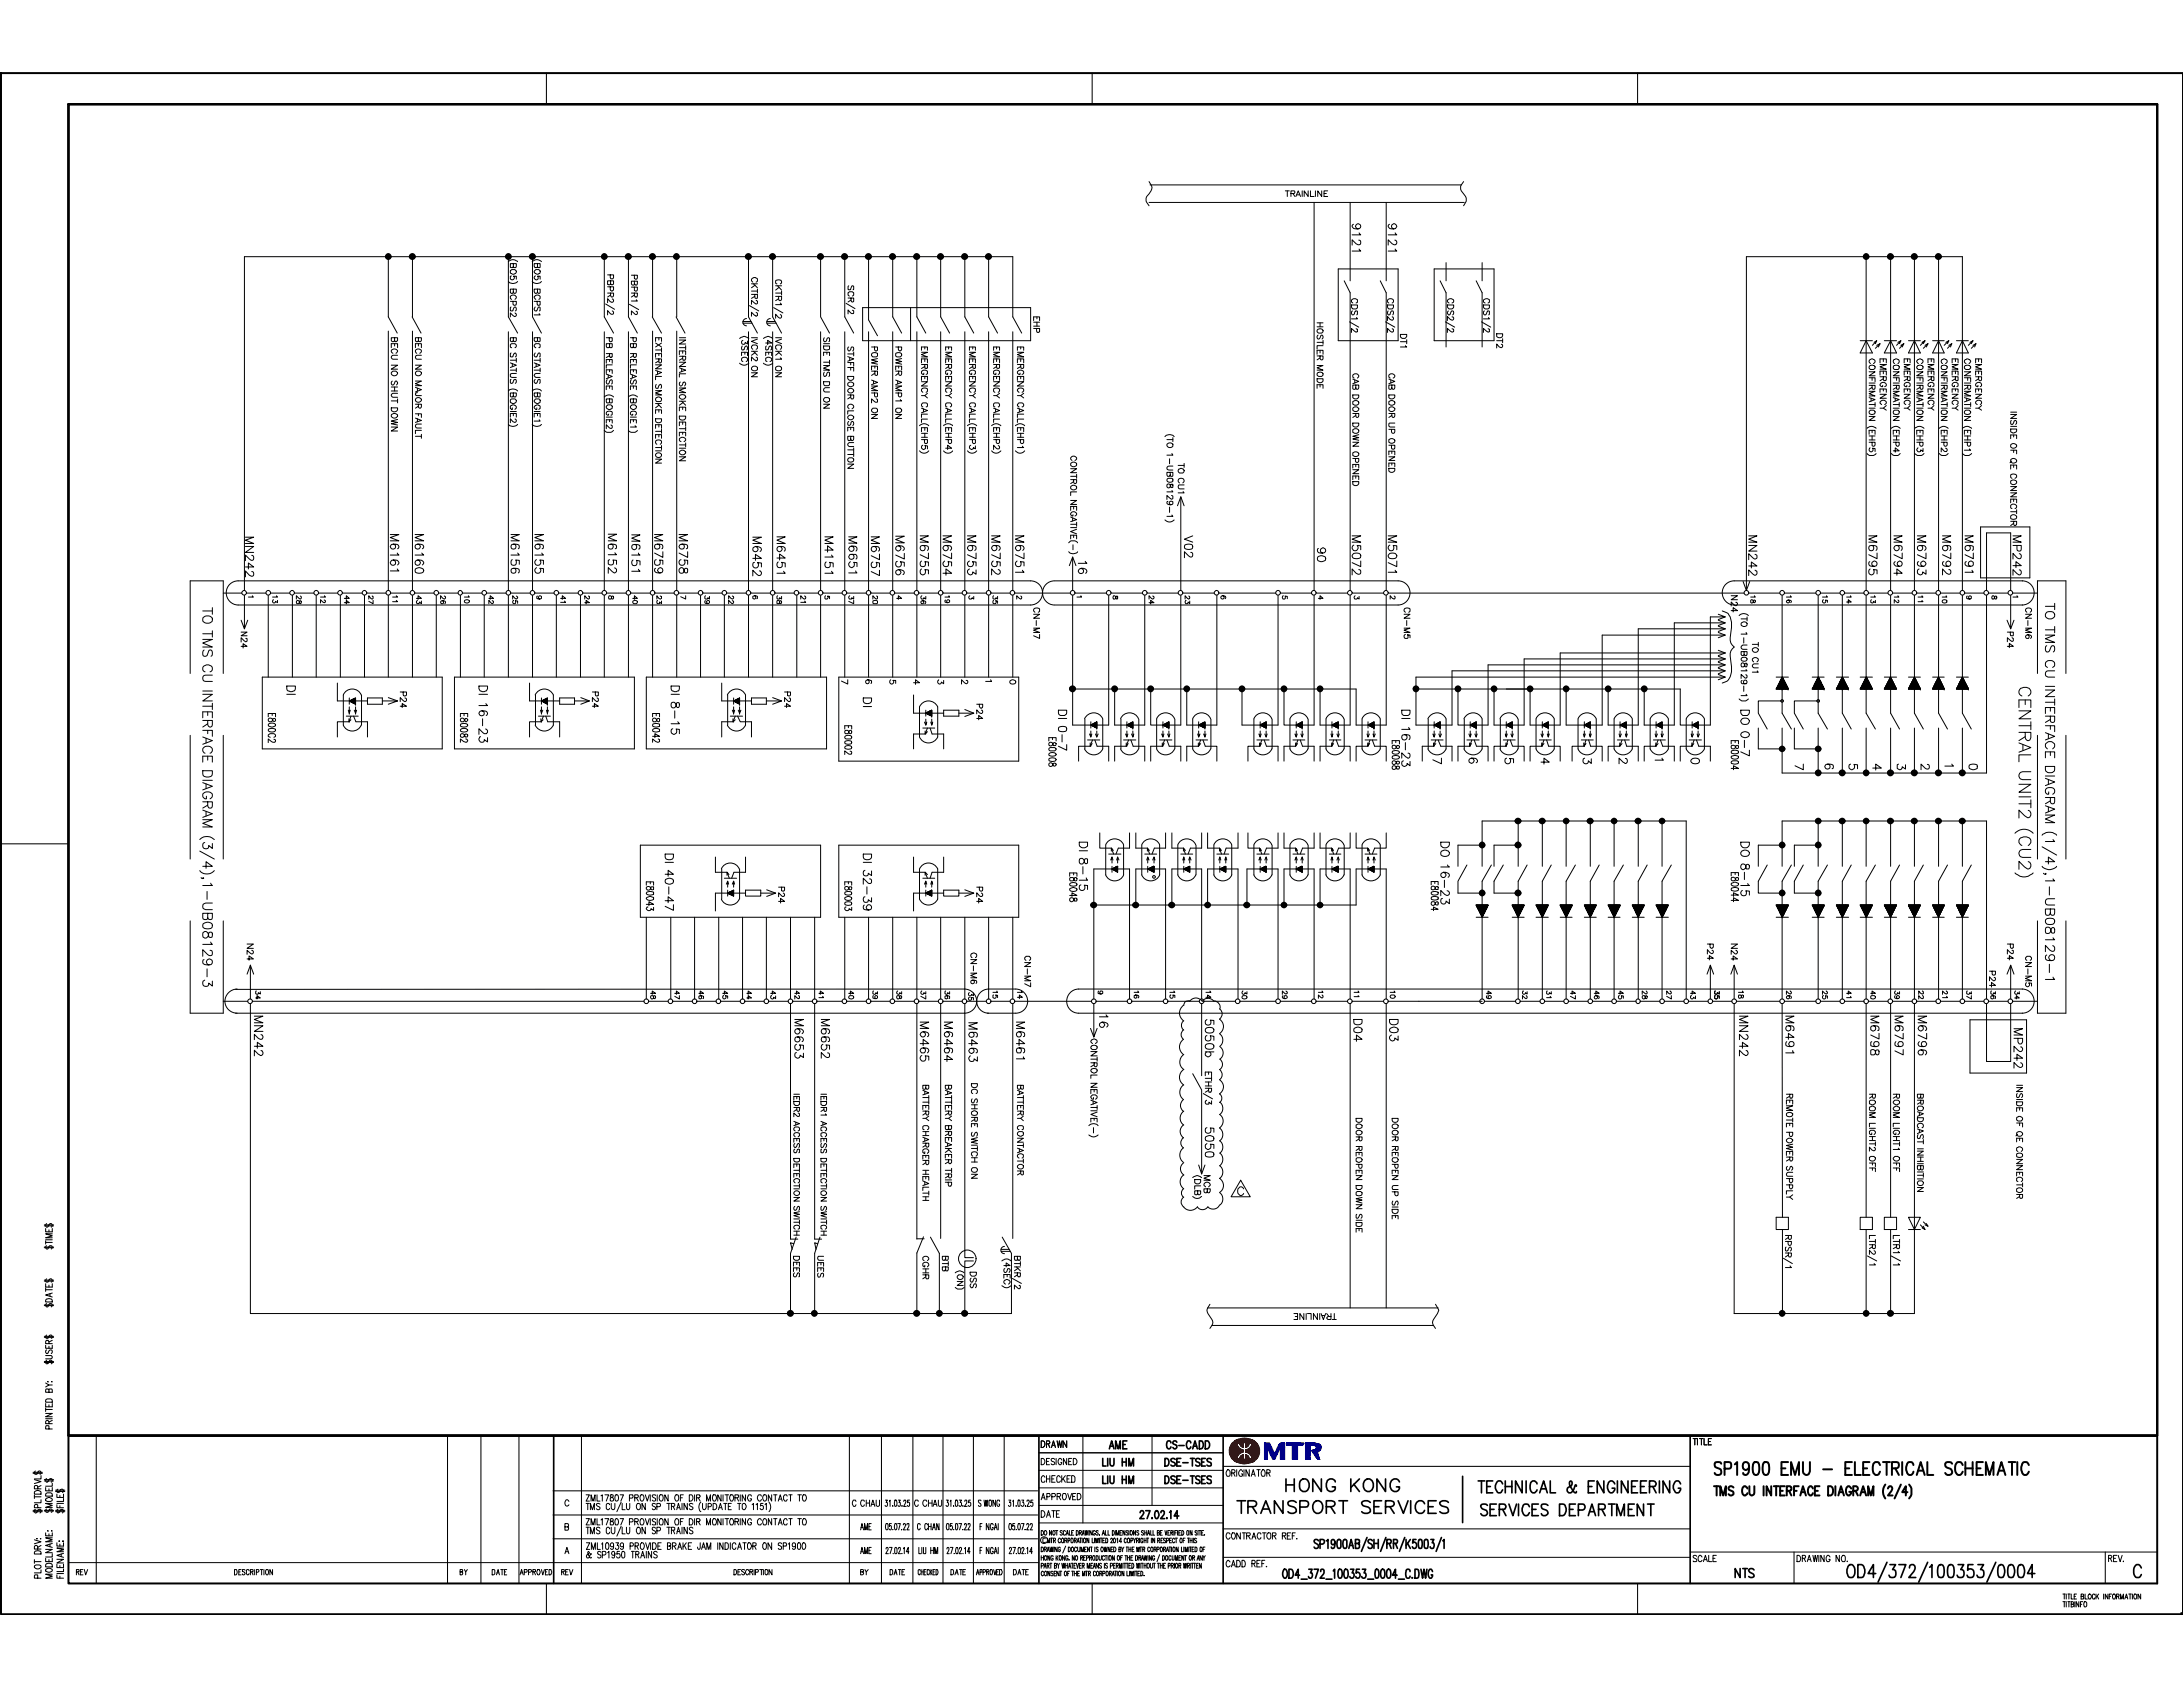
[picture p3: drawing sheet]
<svg xmlns="http://www.w3.org/2000/svg" width="279mm" height="216mm" viewBox="0 0 279 216" stroke-linecap="round" stroke-linejoin="round" font-family="sans-serif">
<defs><g id="words">
<text font-size="12.6" x="91.4" y="109.5" transform="rotate(90 91.4 109.5)">i</text>
<text font-size="12.4" x="116.8" y="86.6" transform="rotate(90 116.8 86.6)">:~</text>
<text font-size="10.9" x="256.8" y="129.8" transform="rotate(90 256.8 129.8)">B</text>
<text font-size="8.9" x="92.3" y="87.4" transform="rotate(90 92.3 87.4)">~</text>
<g font-size="7.8">
<text x="67.6" y="87.4" transform="rotate(90 67.6 87.4)">~</text>
<text x="116.8" y="109.6" transform="rotate(90 116.8 109.6)">~</text>
</g>
<g font-size="7.5">
<text x="68.6" y="76" transform="rotate(90 68.6 76)">.</text>
<text x="77.8" y="76" transform="rotate(90 77.8 76)">.</text>
<text x="165.6" y="167.8" transform="rotate(90 165.6 167.8)">!</text>
</g>
<text font-size="6.7" x="153.4" y="153.9" transform="rotate(90 153.4 153.9)">l</text>
<g font-size="6.6">
<text x="202.3" y="115.7" transform="rotate(90 202.3 115.7)">-</text>
<text x="205.3" y="115.7" transform="rotate(90 205.3 115.7)">-</text>
<text x="210.5" y="115.7" transform="rotate(90 210.5 115.7)">-</text>
</g>
<g font-size="6.1">
<text x="83.2" y="126.7" transform="rotate(90 83.2 126.7)">..</text>
<text x="89.4" y="126.7" transform="rotate(90 89.4 126.7)">..</text>
</g>
<g font-size="5.7">
<text x="95.6" y="126.7" transform="rotate(90 95.6 126.7)">..</text>
<text x="204" y="126.8" transform="rotate(90 204 126.8)">..</text>
</g>
<text font-size="5.6" x="233.9" y="115.7" transform="rotate(90 233.9 115.7)">-</text>
<text font-size="5.2" x="190.2" y="126.8" transform="rotate(90 190.2 126.8)">..</text>
<text font-size="5" x="251.5" y="115.6" transform="rotate(90 251.5 115.6)">.</text>
<g font-size="4.7">
<text x="191.6" y="107.6" transform="rotate(90 191.6 107.6)">L::-J</text>
<text x="191.6" y="115.6" transform="rotate(90 191.6 115.6)">:</text>
<text x="195.5" y="115.7" transform="rotate(90 195.5 115.7)">-</text>
</g>
<g font-size="4.4">
<text x="186.5" y="105.1" transform="rotate(90 186.5 105.1)">----C~</text>
<text x="3.7" y="195.8" transform="rotate(90 3.7 195.8)">&quot;&quot;&quot;&quot;&quot;&quot;</text>
</g>
<g font-size="4.2">
<text x="236.2" y="115.6" transform="rotate(90 236.2 115.6)">.</text>
<text x="239.3" y="115.6" transform="rotate(90 239.3 115.6)">.</text>
<text x="242.3" y="115.6" transform="rotate(90 242.3 115.6)">.</text>
<text x="245.4" y="115.6" transform="rotate(90 245.4 115.6)">.</text>
<text x="248.4" y="115.6" transform="rotate(90 248.4 115.6)">.</text>
</g>
<text font-size="4.1" x="228.9" y="107.1" transform="rotate(90 228.9 107.1)">1=~ ~</text>
<text font-size="4" x="225.5" y="107.1" transform="rotate(90 225.5 107.1)">1=~</text>
<text font-size="3.8" x="198.9" y="115.7" transform="rotate(90 198.9 115.7)">-</text>
<text font-size="3.6" x="141.1" y="106.5" transform="rotate(90 141.1 106.5)">_QEP</text>
<g font-size="3.4">
<text x="74.3" y="88.4" transform="rotate(90 74.3 88.4)">&quot;'</text>
<text x="123.4" y="90" transform="rotate(90 123.4 90)">'&quot;</text>
<text x="146" y="106.5" transform="rotate(90 146 106.5)">_gim__</text>
<text x="160.2" y="106.5" transform="rotate(90 160.2 106.5)">-9i:-t2_</text>
<text x="165" y="106.5" transform="rotate(90 165 106.5)">_gim__</text>
<text x="123.4" y="113.4" transform="rotate(90 123.4 113.4)">&quot;'</text>
</g>
<g font-size="3.3">
<text x="255.4" y="120.7" transform="rotate(90 255.4 120.7)">&quot;'</text>
<text x="256.8" y="138.8" transform="rotate(90 256.8 138.8)">'</text>
<text x="256.8" y="139.1" transform="rotate(90 256.8 139.1)">&quot;''°'</text>
<text x="256.8" y="146.7" transform="rotate(90 256.8 146.7)">'°&quot;&quot;'&quot;°'</text>
</g>
<g font-size="3.2">
<text x="150.5" y="106.5" transform="rotate(90 150.5 106.5)">_9!=--t2</text>
<text x="154.4" y="106.5" transform="rotate(90 154.4 106.5)">~</text>
</g>
<g font-size="3.1">
<text x="173.5" y="106.5" transform="rotate(90 173.5 106.5)">~</text>
<text x="33" y="126.7" transform="rotate(90 33 126.7)">,.</text>
<text x="92.8" y="126.7" transform="rotate(90 92.8 126.7)">.,</text>
<text x="201.3" y="126.8" transform="rotate(90 201.3 126.8)">.,</text>
<text x="207.4" y="126.7" transform="rotate(90 207.4 126.7)">.,</text>
</g>
<g font-size="3">
<text x="64.2" y="76.2" transform="rotate(90 64.2 76.2)">'</text>
<text x="85.7" y="76.2" transform="rotate(90 85.7 76.2)">'</text>
<text x="107.2" y="76.2" transform="rotate(90 107.2 76.2)">'</text>
<text x="116.4" y="76.2" transform="rotate(90 116.4 76.2)">'</text>
<text x="119.5" y="76.2" transform="rotate(90 119.5 76.2)">&quot;</text>
<text x="122.5" y="76.2" transform="rotate(90 122.5 76.2)">'</text>
<text x="128.7" y="76.2" transform="rotate(90 128.7 76.2)">'</text>
<text x="97.2" y="126.7" transform="rotate(90 97.2 126.7)">&quot;</text>
<text x="100.2" y="126.7" transform="rotate(90 100.2 126.7)">&quot;</text>
<text x="107.2" y="126.8" transform="rotate(90 107.2 126.8)">&quot;</text>
<text x="116.4" y="126.7" transform="rotate(90 116.4 126.7)">&quot;</text>
<text x="143.7" y="126.7" transform="rotate(90 143.7 126.7)">&quot;</text>
<text x="148.3" y="126.8" transform="rotate(90 148.3 126.8)">&quot;</text>
<text x="152.9" y="126.7" transform="rotate(90 152.9 126.7)">'</text>
<text x="162.6" y="126.7" transform="rotate(90 162.6 126.7)">&quot;</text>
<text x="171.9" y="126.7" transform="rotate(90 171.9 126.7)">&quot;</text>
<text x="176.4" y="126.8" transform="rotate(90 176.4 126.8)">&quot;</text>
<text x="193.4" y="126.7" transform="rotate(90 193.4 126.7)">&quot;</text>
<text x="208.8" y="126.7" transform="rotate(90 208.8 126.7)">&quot;</text>
<text x="215" y="126.8" transform="rotate(90 215 126.8)">&quot;</text>
<text x="221.1" y="126.8" transform="rotate(90 221.1 126.8)">&quot;</text>
<text x="227.2" y="126.7" transform="rotate(90 227.2 126.7)">&quot;</text>
<text x="238" y="126.7" transform="rotate(90 238 126.7)">&quot;</text>
<text x="247.2" y="126.7" transform="rotate(90 247.2 126.7)">&quot;</text>
<text x="250.3" y="126.7" transform="rotate(90 250.3 126.7)">&quot;</text>
</g>
<g font-size="2.8">
<text x="86.6" y="126.7" transform="rotate(90 86.6 126.7)">.,</text>
<text x="213.6" y="126.7" transform="rotate(90 213.6 126.7)">,,</text>
</g>
<g font-size="2.6">
<text x="103.5" y="126.7" transform="rotate(90 103.5 126.7)">&quot;</text>
<text x="125.8" y="126.7" transform="rotate(90 125.8 126.7)">&quot;</text>
<text x="167.5" y="126.8" transform="rotate(90 167.5 126.8)">&quot;</text>
<text x="196.7" y="126.7" transform="rotate(90 196.7 126.7)">&quot;</text>
<text x="235.1" y="126.7" transform="rotate(90 235.1 126.7)">&quot;</text>
</g>
<text font-size="2.5" x="170.3" y="109.6" transform="rotate(90 170.3 109.6)">:</text>
<text font-size="2.3" x="258.3" y="106" transform="rotate(90 258.3 106)">(CU2)</text>
<text font-size="2.1" x="245.8" y="155.7" transform="rotate(90 245.8 155.7)">,:,</text>
<g font-size="1.8">
<text x="168.5" y="70" transform="rotate(90 168.5 70)">90</text>
<text x="261.7" y="106.4" transform="rotate(90 261.7 106.4)">( 1/ 4), 1- UB08</text>
<text x="261.7" y="119.9" transform="rotate(90 261.7 119.9)">129- 1</text>
<text x="25.9" y="120.5" transform="rotate(90 25.9 120.5)">129 - 3</text>
<text x="140.6" y="129.7" transform="rotate(90 140.6 129.7)">16</text>
<text x="173.1" y="130.4" transform="rotate(90 173.1 130.4)">004</text>
<text x="177.7" y="130.4" transform="rotate(90 177.7 130.4)">003</text>
<text x="258.2" y="126.7" transform="rotate(90 258.2 126.7)">,.</text>
</g>
<g font-size="1.7">
<text x="25.9" y="77.7" transform="rotate(90 25.9 77.7)">TO TMS CU INTERFACE OIAGRAM (3/4), 1- UB08</text>
<text x="5.6" y="163.5" transform="rotate(90 5.6 163.5)">lllVOS</text>
</g>
<g font-size="1.6">
<text x="173" y="28.5" transform="rotate(90 173 28.5)">9</text>
<text x="173" y="29.7" transform="rotate(90 173 29.7)">121</text>
<text x="177.6" y="28.5" transform="rotate(90 177.6 28.5)">912</text>
<text x="177.6" y="31.8" transform="rotate(90 177.6 31.8)">1</text>
<text x="65.3" y="68.3" transform="rotate(90 65.3 68.3)">M6</text>
<text x="65.3" y="70.7" transform="rotate(90 65.3 70.7)">156</text>
<text x="68.3" y="68.3" transform="rotate(90 68.3 68.3)">M6155</text>
<text x="77.7" y="68.3" transform="rotate(90 77.7 68.3)">M6152</text>
<text x="80.8" y="68.4" transform="rotate(90 80.8 68.4)">M6151</text>
<text x="83.7" y="68.3" transform="rotate(90 83.7 68.3)">M6759</text>
<text x="86.9" y="68.3" transform="rotate(90 86.9 68.3)">M6758</text>
<text x="96.3" y="68.6" transform="rotate(90 96.3 68.6)">M6452</text>
<text x="99.4" y="68.6" transform="rotate(90 99.4 68.6)">M6451</text>
<text x="105.5" y="68.6" transform="rotate(90 105.5 68.6)">M4</text>
<text x="105.5" y="71" transform="rotate(90 105.5 71)">151</text>
<text x="108.5" y="68.6" transform="rotate(90 108.5 68.6)">M6651</text>
<text x="111.4" y="68.6" transform="rotate(90 111.4 68.6)">M6757</text>
<text x="114.6" y="68.5" transform="rotate(90 114.6 68.5)">M6756</text>
<text x="117.7" y="68.5" transform="rotate(90 117.7 68.5)">M6755</text>
<text x="120.6" y="68.5" transform="rotate(90 120.6 68.5)">M6754</text>
<text x="123.7" y="68.5" transform="rotate(90 123.7 68.5)">M6753</text>
<text x="126.8" y="68.5" transform="rotate(90 126.8 68.5)">M6752</text>
<text x="129.9" y="68.5" transform="rotate(90 129.9 68.5)">M675</text>
<text x="173.1" y="68.5" transform="rotate(90 173.1 68.5)">M5072</text>
<text x="129.9" y="72.9" transform="rotate(90 129.9 72.9)">1</text>
<text x="61.3" y="87.7" transform="rotate(90 61.3 87.7)">DI 16- 23</text>
<text x="85.9" y="87.7" transform="rotate(90 85.9 87.7)">DI 8- 15</text>
<text x="110.4" y="89.2" transform="rotate(90 110.4 89.2)">DI</text>
<text x="135.5" y="90.8" transform="rotate(90 135.5 90.8)">DI 0-7</text>
<text x="138.1" y="107.7" transform="rotate(90 138.1 107.7)">DI 8- 15</text>
<text x="184.4" y="107.7" transform="rotate(90 184.4 107.7)">DO 16- 23</text>
<text x="222.8" y="107.7" transform="rotate(90 222.8 107.7)">DO 8- 15</text>
<text x="85.1" y="109.2" transform="rotate(90 85.1 109.2)">DI 40- 47</text>
<text x="110.5" y="109.2" transform="rotate(90 110.5 109.2)">DI 32- 39</text>
<text x="32.5" y="129.9" transform="rotate(90 32.5 129.9)">MN242</text>
<text x="101.6" y="130.4" transform="rotate(90 101.6 130.4)">M6653</text>
<text x="105" y="130.4" transform="rotate(90 105 130.4)">M6652</text>
<text x="117.7" y="130.7" transform="rotate(90 117.7 130.7)">M6465</text>
<text x="120.8" y="130.7" transform="rotate(90 120.8 130.7)">M6464</text>
<text x="123.9" y="130.8" transform="rotate(90 123.9 130.8)">M6463</text>
<text x="130" y="130.7" transform="rotate(90 130 130.7)">M646</text>
<text x="154.2" y="130.5" transform="rotate(90 154.2 130.5)">5050b</text>
<text x="222.6" y="129.9" transform="rotate(90 222.6 129.9)">MN242</text>
<text x="228.5" y="129.9" transform="rotate(90 228.5 129.9)">M649</text>
<text x="239.4" y="129.9" transform="rotate(90 239.4 129.9)">M6798</text>
<text x="242.5" y="129.9" transform="rotate(90 242.5 129.9)">M6797</text>
<text x="245.5" y="129.9" transform="rotate(90 245.5 129.9)">M6796</text>
<text x="130" y="135.2" transform="rotate(90 130 135.2)">1</text>
<text x="228.5" y="134.4" transform="rotate(90 228.5 134.4)">1</text>
<text x="154.2" y="144.3" transform="rotate(90 154.2 144.3)">5050</text>
<text x="4.2" y="196.8" transform="rotate(90 4.2 196.8)">~</text>
<text x="4.2" y="199.6" transform="rotate(90 4.2 199.6)">l01d</text>
</g>
<text font-size="1.5" x="245.5" y="126.7" transform="rotate(90 245.5 126.7)">n</text>
<g font-size="1.4">
<text x="83.4" y="91.2" transform="rotate(90 83.4 91.2)">E80042</text>
<text x="108.1" y="92.8" transform="rotate(90 108.1 92.8)">[80002</text>
<text x="134.2" y="94.3" transform="rotate(90 134.2 94.3)">[80008</text>
<text x="136.8" y="111.7" transform="rotate(90 136.8 111.7)">EB0048</text>
<text x="183.1" y="112.8" transform="rotate(90 183.1 112.8)">E80084</text>
<text x="221.6" y="111.6" transform="rotate(90 221.6 111.6)">[80044</text>
<text x="5.7" y="170.8" transform="rotate(90 5.7 170.8)">S!l3Sf'IS</text>
<text x="5.7" y="176.7" transform="rotate(90 5.7 176.7)">:.i.&amp;OlUl!ld</text>
<text x="7.2" y="197.1" transform="rotate(90 7.2 197.1)">:JIIYNJ'IJ</text>
</g>
<g font-size="1.3">
<text x="108.1" y="112.7" transform="rotate(90 108.1 112.7)">[80003</text>
<text x="31.5" y="120.7" transform="rotate(90 31.5 120.7)">N2'</text>
<text x="221.5" y="120.7" transform="rotate(90 221.5 120.7)">N2'</text>
<text x="101.4" y="160.7" transform="rotate(90 101.4 160.7)">DEES</text>
</g>
<g font-size="1.2">
<text x="77.6" y="35.1" transform="rotate(90 77.6 35.1)">PBPR2</text>
<text x="80.7" y="35.1" transform="rotate(90 80.7 35.1)">PBPRl</text>
<text x="77.6" y="39.7" transform="rotate(90 77.6 39.7)">2</text>
<text x="80.7" y="39.8" transform="rotate(90 80.7 39.8)">2</text>
<text x="77.6" y="43.2" transform="rotate(90 77.6 43.2)">PB RELEASE BOGIE2</text>
<text x="80.7" y="43.2" transform="rotate(90 80.7 43.2)">PB RELEASE</text>
<text x="117.9" y="44.3" transform="rotate(90 117.9 44.3)">EMERGENCYCAI.L(EHP5)</text>
<text x="121" y="44.3" transform="rotate(90 121 44.3)">EMERGENCYCALL(EHP4)</text>
<text x="124" y="44.3" transform="rotate(90 124 44.3)">EMERGENCYCALL(EHPJ)</text>
<text x="127.1" y="44.3" transform="rotate(90 127.1 44.3)">EMERGENCYCALL(EHP2)</text>
<text x="130.1" y="44.3" transform="rotate(90 130.1 44.3)">EMERGENCYCALL(EHP1)</text>
<text x="242.4" y="45.9" transform="rotate(90 242.4 45.9)">CONFIRMATION</text>
<text x="243.7" y="45.9" transform="rotate(90 243.7 45.9)">EMERGENCY</text>
<text x="80.7" y="50.9" transform="rotate(90 80.7 50.9)">BOGIE1</text>
<text x="242.4" y="55" transform="rotate(90 242.4 55)">EHP4</text>
<text x="132.3" y="77.7" transform="rotate(90 132.3 77.7)">CN- r.t7</text>
<text x="110.7" y="86.9" transform="rotate(90 110.7 86.9)">6</text>
<text x="82.7" y="112.8" transform="rotate(90 82.7 112.8)">[80043</text>
<text x="124.2" y="121.9" transform="rotate(90 124.2 121.9)">CN-M6</text>
<text x="130.9" y="122.3" transform="rotate(90 130.9 122.3)">CN- M7</text>
<text x="254.7" y="124.2" transform="rotate(90 254.7 124.2)">P24</text>
<text x="259.3" y="122.3" transform="rotate(90 259.3 122.3)">CN- r.t5</text>
<text x="254.7" y="126.7" transform="rotate(90 254.7 126.7)">36</text>
<text x="139.6" y="132.9" transform="rotate(90 139.6 132.9)">CONTROL NEGATIVE(- )</text>
<text x="154.2" y="137.1" transform="rotate(90 154.2 137.1)">ETHR/J</text>
<text x="101.5" y="139.9" transform="rotate(90 101.5 139.9)">IEDR2ACCESS DETECTION SWITCH1-.</text>
<text x="105" y="139.9" transform="rotate(90 105 139.9)">IEDR1 ACCESS DETECTION SWITCH1-.</text>
<text x="118" y="138.8" transform="rotate(90 118 138.8)">BATTERY CHARGER HEALTH</text>
<text x="120.9" y="138.8" transform="rotate(90 120.9 138.8)">BATTERY BREAKER TRIP</text>
<text x="124.3" y="138.6" transform="rotate(90 124.3 138.6)">DC SHORE SWITCH ON</text>
<text x="130.1" y="138.8" transform="rotate(90 130.1 138.8)">BATTERY CONTACTOR</text>
<text x="173.6" y="143.1" transform="rotate(90 173.6 143.1)">DOOR REOPEN DOWN SIDE</text>
<text x="178.1" y="143.1" transform="rotate(90 178.1 143.1)">DOOR REOPEN UP SIDE</text>
<text x="228.6" y="139.9" transform="rotate(90 228.6 139.9)">REMOTE POWER SUPPLY</text>
<text x="239.2" y="139.9" transform="rotate(90 239.2 139.9)">ROOM LIGHT20ff</text>
<text x="242.2" y="139.9" transform="rotate(90 242.2 139.9)">ROOM LIGHT1 Off</text>
<text x="245.4" y="139.9" transform="rotate(90 245.4 139.9)">BROADCAST INHIBITION</text>
<text x="152.8" y="150.3" transform="rotate(90 152.8 150.3)">(DLB)</text>
<text x="104.6" y="160.7" transform="rotate(90 104.6 160.7)">UEES</text>
<text x="124" y="159.9" transform="rotate(90 124 159.9)">(Tj\DSS</text>
<text x="128.4" y="158.2" transform="rotate(90 128.4 158.2)">.,..-;],(4St:.C)</text>
<text x="129.7" y="160.7" transform="rotate(90 129.7 160.7)">BTKR/2</text>
<text x="228.5" y="158" transform="rotate(90 228.5 158)">RPSR/1</text>
<text x="239.3" y="158" transform="rotate(90 239.3 158)">LTR2/1</text>
<text x="242.3" y="158" transform="rotate(90 242.3 158)">LTR1/ 1</text>
</g>
<text font-size="1.1" x="120.5" y="160.7" transform="rotate(90 120.5 160.7)">BT8</text>
<text font-size="1" x="173.1" y="76.2" transform="rotate(90 173.1 76.2)">J</text>
</g></defs>
<g fill="none" stroke="#000" stroke-width=".13">
<path d="M8.8 13.3h267.3v170.4h-267.3zM69.9 9.4v3.9M139.8 9.4v3.9M209.6 9.4v3.9M49.7 32.9v7.7l1.1 2M52.8 32.9v7.7M65.1 32.9v7.7l1.2 2M65.1 33.5a.81 .81 0 0 1 1.2 0M65.1 36a.81 .81 0 0 0 1.2 0M65.3 38.6h.8l-.1 .4h-.3v-.4M65.3 34.6a.44 .44 0 0 1 .5-.1 .44 .44 0 0 1 .3 .3 .4 .4 0 0 1-.5 .3 .4 .4 0 0 1-.3-.5zM65.4 39.3l-.1 .1v.4h.4l.1-.4 .2-.1 .1 .2-.1 .3"/>
<path d="M65.4 35.3a.27 .27 0 0 0-.1 .4 .27 .27 0 0 0 .4 .1 .27 .27 0 0 0 0-.5h.4v.4M65.5 38.3a.29 .29 0 0 1-.2-.3 .29 .29 0 0 1 .3-.2h.2a.29 .29 0 0 1 .3 .2 .29 .29 0 0 1-.2 .3M65.7 33.7v.5h.3l.1-.5h-.8v.5h.4v-.1M65.7 37v.5h.2h.1l.1-.5h-.8v.5h.3l.1-.2M68.1 33.5a.81 .81 0 0 1 1.2 0M68.1 36a.81 .81 0 0 0 1.2 0M68.2 32.9v7.7l1.1 2M68.4 38.6h.7v.4h-.3l-.1-.4M68.4 34.7a.45 .45 0 0 1 .7 0v.1a.39 .39 0 0 1-.4 .3 .39 .39 0 0 1-.3-.4zM68.5 39.3a.31 .31 0 0 0 0 .5h.2l.3-.5 .1 .1v.4h-.1M68.5 35.3a.27 .27 0 0 0-.1 .4 .27 .27 0 0 0 .4 .1 .27 .27 0 0 0 0-.5h.3v.4M68.6 38.3l-.1-.1a.32 .32 0 0 1 .1-.4 .32 .32 0 0 1 .4 0l.1 .1v.3l-.1 .1"/>
<path d="M68.8 33.7v.5h.3v-.5h-.7l.1 .5h.2l.1-.1M68.8 37v.5h.2h.1v-.5h-.7l.1 .5h.1l.2-.2M77.3 32.9v7.7l1.2 2M77.5 38.9l1.2 .7M80.4 32.9v7.7l1.2 2M80.6 38.9l1.1 .7M83.5 32.9v7.7M86.6 32.9v7.7M95.8 32.9v7.7l1.1 2M95.9 39.1l1.2 .7M96.2 37.7h.7v.5l-.3-.1v-.4M96.2 36.3h.7"/>
<path d="M96.2 37.3h.7M96.4 36.1a.31 .31 0 0 1-.2-.3 .31 .31 0 0 1 .3-.3h.2a.32 .32 0 0 1 .2 .3 .32 .32 0 0 1-.1 .3M96.4 36.3l.5 .5M96.6 37.9l-.4 .3M96.6 36.5l-.4 .3M96.8 38.4l.1 .1v.4h-.2l-.5-.5v.5M96.9 37v.5M98.9 32.9v7.7l1.1 2M99 39.4l1.2 .6M99.3 36.6h.7M99.3 37.5h.7M99.3 37.9h.7v.4l-.1 .2-.2-.1v-.5"/>
<path d="M99.4 36.3l-.1-.1a.36 .36 0 0 1 .1-.4 .36 .36 0 0 1 .5 .1l.1 .1v.2l-.1 .1M99.5 36.6l.5 .5M99.7 38.2l-.4 .3M99.7 36.8l-.4 .3M99.9 38.8l.1 .2h-.7M100 37.3v.5M105 32.9v7.7l1.2 2M108.1 32.9v7.7l1.2 2M108.3 38.8l1.1 .7M108.5 38.1h.8l-.1 .5-.1 .1-.1-.1-.1-.5M108.6 36.6l-.1 .1v.3h.4l.1-.4h.2l.1 .1v.3l-.1 .1M108.7 37.9a.29 .29 0 0 1-.2-.3 .29 .29 0 0 1 .3-.3h.2a.29 .29 0 0 1 .3 .3 .29 .29 0 0 1-.2 .3"/>
<path d="M108.9 38.4l-.4 .3M109.1 39.7a.21 .21 0 0 1 .2 .2 .21 .21 0 0 1-.2 .2l-.6-.4v.5M110.4 39.4h21.5v4.2h-21.5zM111.2 33.2v7.7l1.1 2.1M114.3 32.9v7.7l1.1 2M116.5 39.4v4.2M117.3 32.9v7.7l1.2 2M120.4 32.9v7.7l1.1 2M123.5 32.9v7.7l1.1 2M126.5 32.9v7.7l1.2 2M147.1 23.2a1 1 0 0 1 0 1.6 .95 .95 0 0 0 0 1.5M147.1 25.9h40.3"/>
<path d="M147.2 23.7h39.8M164.5 24.4h.5M164.8 24.4v.7M165.2 24.8h.5v-.2v-.1l-.5-.1v.7M165.5 24.8l.2 .3M165.9 25.1l.3-.7 .3 .7M166 24.9h.3M166.7 24.4v.7M167.4 24.4v.7l-.5-.7v.7M167.7 24.4v.7h.5M168.2 25.9v49.7M168.4 24.4v.7"/>
<path d="M169.2 24.4v.7l-.5-.7v.7M169.5 24.8h.3M169.9 24.4h-.4v.7h.4M171.3 34.4h7.6v9.2h-7.6zM172 35.9l.8 1.6v38.1M172.8 25.9v10M173 39h.7v.3a.4 .4 0 0 1-.3 .3 .4 .4 0 0 1-.4-.3zM173.1 39.8l-.1 .2a.25 .25 0 0 0 .2 .3l.1-.1 .2-.4h.2v.4v.1M173.1 38.8a.29 .29 0 0 1-.1-.4 .29 .29 0 0 1 .3-.2h.2a.29 .29 0 0 1 .2 .3 .29 .29 0 0 1-.1 .3M176.7 35.9l.7 1.6v38.1M177.4 25.9v10M177.6 39h.8v.3a.41 .41 0 0 1-.4 .2 .41 .41 0 0 1-.4-.2z"/>
<path d="M177.7 39.8l-.1 .2a.25 .25 0 0 0 .2 .3l.1-.1 .2-.4h.2l.1 .3-.1 .2M177.8 38.8a.31 .31 0 0 1-.2-.5 .31 .31 0 0 1 .5-.1 .29 .29 0 0 1 .3 .2 .29 .29 0 0 1-.2 .4M183.6 34.4h7.6v9.2h-7.6zM184.3 35.9l.8 1.6v6.9M185.1 33.6v2.3M185.3 39h.8v.3a.42 .42 0 0 1-.6 .2 .42 .42 0 0 1-.2-.5zM185.4 39.8h-.1a.27 .27 0 0 0 0 .3 .27 .27 0 0 0 .2 .2l.3-.5h.2l.1 .2-.2 .3M185.5 38.8a.28 .28 0 0 1-.2-.4 .28 .28 0 0 1 .3-.2 .3 .3 0 0 1 .4 .2 .3 .3 0 0 1-.2 .4M187.3 23.2a1 1 0 0 0 0 1.6 1.03 1.03 0 0 1 0 1.5M188.9 35.9l.8 1.6v6.9M189.7 33.6v2.3M189.9 39h.7v.3a.4 .4 0 0 1-.4 .3 .4 .4 0 0 1-.3-.3z"/>
<path d="M190 39.8l-.1 .2a.24 .24 0 0 0 0 .2 .24 .24 0 0 0 .3 .1l.2-.5h.1h.1v.4l-.1 .1M190.1 38.8a.28 .28 0 0 1-.2-.4 .28 .28 0 0 1 .3-.2 .3 .3 0 0 1 .4 .2 .3 .3 0 0 1-.1 .4M238.8 32.9v42.7M242 32.9v42.7M245 32.9v42.7M248.1 32.9v42.7M49.7 42.4v33.2M50.1 49.5h.8M50.1 50h.8M50.1 51.3h.8M50.1 44.5v-.5h.8v.5M50.1 46.7h.8l-.8 .5h.8"/>
<path d="M50.1 52.2h.8a.42 .42 0 0 1-.3 .5 .42 .42 0 0 1-.5-.2zM50.1 54.7h.8l-.8 .5h.8M50.1 47.6a.45 .45 0 0 1 .8 .2 .4 .4 0 0 1-.5 .3 .4 .4 0 0 1-.3-.5zM50.1 53a.44 .44 0 0 1 .5-.1 .44 .44 0 0 1 .3 .4 .4 .4 0 0 1-.5 .2 .4 .4 0 0 1-.3-.5zM50.2 48.8l-.1 .1 .1 .4 .2-.1 .2-.4h.2l.1 .1-.1 .4M50.3 45.2a.28 .28 0 0 1-.2-.3 .28 .28 0 0 1 .3-.2 .31 .31 0 0 1 .4 .1 .31 .31 0 0 1-.1 .4M50.5 43.2v.5h.3l.1-.5h-.8l.1 .5h.1l.2-.1M50.5 44v.3M50.5 49.5v.5M50.9 50.3h-.6l-.2 .2 .2 .3h.6M50.9 53.7l-.8 .2 .8 .2-.8 .1 .8 .2M50.9 51.1v.5"/>
<path d="M50.9 45.5h-.6l-.2 .2 .2 .3h.6M52.7 40.6l1.2 2M52.8 42.4v33.2M53.2 51.7h.7v.4l-.1 .1h-.2v-.5M53.2 55.8h.7M53.2 44.5v-.5h.7v.5M53.2 46.7h.7l-.7 .5h.7M53.2 48.8h.7l-.7 .3 .7 .3h-.7M53.2 49.6l.7 .3-.7 .3M53.2 53h.7v.4M53.2 53.5l.7 .3-.7 .3M53.2 47.6a.35 .35 0 0 1 .5-.1 .35 .35 0 0 1 .1 .5 .36 .36 0 0 1-.4 .1 .36 .36 0 0 1-.2-.5z"/>
<path d="M53.3 51a.35 .35 0 0 1 .4-.1 .35 .35 0 0 1 .1 .5 .35 .35 0 0 1-.5 .1 .35 .35 0 0 1 0-.5zM53.3 45.2a.32 .32 0 0 1-.1-.5 .32 .32 0 0 1 .5 0l.2 .2v.2l-.2 .1M53.4 49.7v.3M53.4 53.6v.4M53.4 50.2l-.2 .1v.3h.7M53.6 43.2v.5h.2l.1-.1v-.4h-.7v.5h.2l.2-.1M53.6 44v.3M53.6 53v.2M53.6 52l-.4 .2M53.9 45.5h-.5l-.2 .2 .1 .2 .6 .1M53.9 54.3h-.5l-.2 .2 .1 .2 .6 .1M53.9 55.1h-.7v.4"/>
<path d="M53.9 55.6v.5M65.1 54.3a.81 .81 0 0 0 1.2 0M65.1 42.5v33.1M65.1 50a.81 .81 0 0 1 1.2 0M65.3 51.2a.44 .44 0 0 1 .5-.2 .44 .44 0 0 1 .3 .4 .4 .4 0 0 1-.5 .3 .4 .4 0 0 1-.3-.5zM65.3 46.1h.8M65.3 47.4h.8M65.3 52.7h.8M65.3 46.4l.8 .3-.8 .3M65.3 53.4v-.5h.8v.5M65.4 45.2l-.1 .1v.3h.4l.1-.3 .2-.1 .1 .2-.1 .3M65.4 48.6h-.1v.4l.1 .1 .3-.1 .1-.4h.2a.33 .33 0 0 1 0 .5"/>
<path d="M65.5 44.5l-.2-.1v-.2a.42 .42 0 0 1 .5-.2 .42 .42 0 0 1 .3 .3l-.2 .2M65.6 52.2v.2a.3 .3 0 0 1-.3-.3 .3 .3 0 0 1 .3-.3h.2a.31 .31 0 0 1 .3 .3 .31 .31 0 0 1-.2 .3M65.6 46.5v.4M65.7 52.9v.3M65.7 43.2v.4l.2 .1 .1-.1 .1-.4h-.8v.4l.3 .1 .1-.1M65.7 50.3l.1 .5h.2l.1-.5h-.8v.4l.4 .1v-.2M65.9 53.6a.21 .21 0 0 1 .2 .3 .21 .21 0 0 1-.2 .2l-.2-.1-.4-.4v.5M65.9 40l.2 .2v.2l-.2 .1-.6-.5v.6M66.1 47.8l-.8 .1v.3l.1 .1h.7M66.1 45.8v.6M66.1 47.1v.5M68.1 50a.81 .81 0 0 1 1.2 0"/>
<path d="M68.1 54.3a.81 .81 0 0 0 1.2 0M68.2 42.5v33.1M68.4 46.1h.7M68.4 47.4h.7M68.4 46.4l.7 .3-.7 .3M68.4 52.7h.7M68.4 53.4v-.5h.7v.5M68.5 48.6a.29 .29 0 0 0 0 .5l.2-.1 .3-.4h.1v.4l-.1 .1M68.5 51.1a.39 .39 0 0 1 .5 0 .39 .39 0 0 1 .1 .4 .42 .42 0 0 1-.4 .1 .42 .42 0 0 1-.3-.3zM68.5 45.2a.31 .31 0 0 0 0 .5h.2l.3-.5 .1 .1v.3l-.1 .1M68.6 44.5h-.1a.35 .35 0 0 1 0-.5 .35 .35 0 0 1 .5 0l.1 .1v.3l-.1 .1M68.6 46.5v.4"/>
<path d="M68.7 52.2v.2a.26 .26 0 0 1-.3-.2 .26 .26 0 0 1 .2-.3 .31 .31 0 0 1 .4 0 .31 .31 0 0 1 0 .4v.1M68.8 50.3l.1 .5h.2v-.5h-.7l.1 .5h.2l.1-.2M68.8 43.2v.4l.3 .1v-.5h-.7l.1 .5h.1l.2-.1M68.8 52.9v.3M69 53.7l.1 .2h-.7M69 40.1l.1 .2h-.7M69.1 47.8h-.5l-.2 .2 .1 .3h.6M69.1 45.8v.6M69.1 47.1v.5M77.3 42.5v33.1M80.4 50.8a.76 .76 0 0 1 1.2 0M80.4 55.1a.76 .76 0 0 0 1.2 0"/>
<path d="M80.4 42.5v33.1M83.5 40.6l1.2 2M83.5 42.4v33.2M83.9 43.7v-.5h.8v.5M83.9 45.7v-.4h.8v.4M83.9 45.9h.8l-.1 .5h-.2h-.1v-.5M83.9 46.7h.8l-.8 .5h.8M83.9 47.4l.8 .3-.8 .3M83.9 50h.8l-.8 .3 .8 .2h-.8M83.9 52.9v-.4h.8v.4M83.9 53.6h.8v.2a.41 .41 0 0 1-.4 .3 .41 .41 0 0 1-.4-.3zM83.9 54.8v-.4h.8v.4"/>
<path d="M83.9 56.1v-.5h.8v.5M83.9 58.8h.8l-.8 .5h.8M83.9 43.9l.8 .5M83.9 44.8h.8M83.9 51.6h.8M83.9 55.2h.8M83.9 57.3h.8M83.9 57.7h.8M84 50.9a.38 .38 0 0 1 .5-.1 .38 .38 0 0 1 .1 .6h-.2a.32 .32 0 0 1-.4-.1 .32 .32 0 0 1 0-.4zM84 58a.36 .36 0 0 1 .5 0 .36 .36 0 0 1 .1 .5 .36 .36 0 0 1-.5 0 .36 .36 0 0 1-.1-.5zM84 49.2l-.1 .2 .1 .3h.2l.2-.4 .1-.1h.1l.1 .2-.1 .3M84.1 56.9a.31 .31 0 0 1-.2-.5 .31 .31 0 0 1 .5-.1 .29 .29 0 0 1 .3 .2 .29 .29 0 0 1-.2 .4"/>
<path d="M84.2 47.5v.4M84.2 51.6l.5 .6M84.3 43.2v.3M84.3 45.3v.2M84.3 52.5v.2M84.3 54.4v.3M84.3 55.6v.3M84.3 46.2l-.4 .2M84.3 51.9l-.4 .3M84.7 48.2h-.8v.4M84.7 43.9l-.8 .5M84.7 44.5v.6"/>
<path d="M84.7 54.9v.6M84.7 57v.5M86.5 40.6l1.2 2M86.6 42.4v33.2M87 43.5h.8l-.8 .5h.8M87 45.4v-.5h.8v.5M87 45.6h.8l-.1 .5h-.3v-.5M87 46.4h.8l-.8 .5h.8M87 47.1l.8 .3-.8 .3M87 49.7h.8l-.8 .3 .8 .2h-.8M87 52.6v-.5h.8v.5M87 53.3h.8a.42 .42 0 0 1-.3 .5 .42 .42 0 0 1-.5-.3z"/>
<path d="M87 54.5v-.5h.8v.5M87 55.8v-.5h.8v.5M87 58.5h.8l-.8 .5h.8M87 43.2h.8M87 44.5h.8M87 51.4h.8M87 54.9h.8M87 56.9h.8M87 57.4h.8M87 50.6a.44 .44 0 0 1 .5-.1 .44 .44 0 0 1 .3 .4 .4 .4 0 0 1-.5 .2 .4 .4 0 0 1-.3-.5zM87 57.8a.42 .42 0 0 1 .5-.2 .42 .42 0 0 1 .3 .4 .43 .43 0 0 1-.5 .2 .43 .43 0 0 1-.3-.4zM87.1 48.9l-.1 .2a.25 .25 0 0 0 .2 .3l.1-.1 .1-.4h.3a.31 .31 0 0 1-.1 .5"/>
<path d="M87.2 56.5h-.1a.35 .35 0 0 1 0-.5 .35 .35 0 0 1 .5 0l.2 .2v.1l-.3 .2M87.2 47.2v.3M87.2 51.4l.6 .5M87.4 44.9v.3M87.4 52.1v.3M87.4 54v.3M87.4 55.3v.3M87.4 45.8l-.4 .3M87.4 51.5l-.4 .4M87.8 47.8h-.8v.5M87.8 44.2v.5M87.8 54.6v.5"/>
<path d="M87.8 56.7v.5M94.7 43.3a.81 .81 0 0 1 1.1 0M94.7 46.5a.81 .81 0 0 0 1.1 0M94.9 45.5v-.4h.8v.4M95 44.3l-.1 .2 .1 .3 .2-.1 .1-.3 .2-.1h.1l.1 .2-.1 .3M95.1 43.6a.25 .25 0 0 0-.2 .2 .25 .25 0 0 0 .2 .3 .25 .25 0 0 0 .3-.3l.3 .2v-.4M95.1 41.4h1.2M95.1 41.1h1M95.1 46.3a.31 .31 0 0 1-.2-.5 .31 .31 0 0 1 .5-.1 .29 .29 0 0 1 .3 .2 .29 .29 0 0 1-.2 .4M95.3 45.1v.2M95.5 40.8a.47 .47 0 0 0-.4 .4 .47 .47 0 0 0 .4 .5M95.8 42.5v33.1"/>
<path d="M96.2 47.7h.7l-.7 .5h.7M96.2 43.2h.7M96.2 45h.7M96.3 46.9a.39 .39 0 0 1 .5 0 .39 .39 0 0 1 .1 .4 .4 .4 0 0 1-.4 .2 .4 .4 0 0 1-.3-.5zM96.4 44.7a.29 .29 0 0 1-.2-.3 .29 .29 0 0 1 .3-.2h.2a.29 .29 0 0 1 .2 .2 .29 .29 0 0 1-.1 .3M96.4 45l.5 .5M96.6 45.1l-.4 .4M96.8 40l.1 .1v.3l-.2 .1-.5-.5v.5M96.8 45.7l.1 .1v.3l-.2 .1-.5-.5v.5M96.9 43.4l-.7 .3 .7 .3M97.7 43.3a.82 .82 0 0 1 1.2 0M97.7 46.5a.82 .82 0 0 0 1.2 0"/>
<path d="M98 43.9h.8l-.5-.3v.5M98 45.5v-.4h.8v.4M98.1 44.3l-.1 .1v.3l.1 .1 .2-.1 .1-.3 .2-.1a.28 .28 0 0 1 .2 .2 .28 .28 0 0 1-.2 .3M98.2 46.3a.3 .3 0 0 1-.2-.4 .3 .3 0 0 1 .4-.2 .28 .28 0 0 1 .4 .2 .28 .28 0 0 1-.2 .4M98.2 41.1h1M98.2 41.4h1.2M98.4 45.1v.2M98.6 40.8a.47 .47 0 0 0-.5 .4 .47 .47 0 0 0 .5 .5M98.9 42.5v33.1M99.3 47a.38 .38 0 0 1 .5-.1 .38 .38 0 0 1 .1 .5 .37 .37 0 0 1-.5 0 .37 .37 0 0 1-.1-.4zM99.3 43.2h.7M99.3 45h.7"/>
<path d="M99.3 47.7h.7l-.7 .5h.7M99.4 44.7a.31 .31 0 0 1-.1-.4 .31 .31 0 0 1 .4-.1 .29 .29 0 0 1 .3 .2 .29 .29 0 0 1-.1 .3M99.5 45l.5 .5M99.7 45.1l-.4 .4M99.9 40.3a.22 .22 0 0 1 .1 .2 .22 .22 0 0 1-.3 .2l-.4-.5v.5M99.9 45.8l.1 .2h-.7M100 43.4l-.7 .3 .7 .3M105 42.5v33.1M105.4 44.3h.8v.2a.41 .41 0 0 1-.4 .3 .41 .41 0 0 1-.4-.3zM105.4 45.5v-.4h.8v.4M105.4 46.8h.8l-.8 .3 .8 .3h-.8M105.4 48.9h.8v.2a.41 .41 0 0 1-.4 .3 .41 .41 0 0 1-.4-.3z"/>
<path d="M105.4 51.7h.8l-.8 .5h.8M105.4 44h.8M105.4 46.4h.8M105.5 51a.37 .37 0 0 1 .5-.1 .37 .37 0 0 1 .1 .5 .39 .39 0 0 1-.5 0 .39 .39 0 0 1-.1-.4zM105.5 43.2l-.1 .2 .1 .3 .2-.1 .2-.3 .1-.1 .2 .1v.3l-.1 .1M105.5 47.6l-.1 .2a.25 .25 0 0 0 .2 .4l.4-.6 .2 .1v.4l-.1 .1M105.8 45.1v.2M106.2 49.6h-.6l-.2 .3 .1 .2 .7 .1M106.2 46.1v.5M108.1 42.5v33.1M108.5 45.6l.8 .3-.8 .3M108.5 46.4h.8v.5"/>
<path d="M108.5 47h.8v.5M108.5 48.2h.8v.2a.41 .41 0 0 1-.4 .3 .41 .41 0 0 1-.4-.3zM108.5 50.5h.8l-.1 .6h-.2l-.1-.6M108.5 55.2v-.5h.8v.5M108.5 59.4h.8l-.8 .5h.8M108.5 53.3a.38 .38 0 0 1 .5-.2 .38 .38 0 0 1 .2 .5 .39 .39 0 0 1-.4 .1 .39 .39 0 0 1-.3-.4zM108.5 58.8a.42 .42 0 0 1 .4-.2 .42 .42 0 0 1 .4 .3 .4 .4 0 0 1-.5 .2 .4 .4 0 0 1-.3-.3zM108.5 45.3h.8M108.5 57.6h.8M108.5 58.2h.8M108.5 49a.39 .39 0 0 1 .5-.1 .39 .39 0 0 1 .2 .5 .38 .38 0 0 1-.5 .1 .38 .38 0 0 1-.2-.5zM108.6 44.4l-.1 .2a.25 .25 0 0 0 .2 .3l.3-.5h.2l.1 .2-.2 .3"/>
<path d="M108.6 53.9l-.1 .2 .1 .3 .3-.1v-.2l.2-.2a.28 .28 0 0 1 .2 .3 .28 .28 0 0 1-.2 .2M108.6 49.8a.33 .33 0 0 1 .5-.1 .33 .33 0 0 1 0 .5 .33 .33 0 0 1-.4 0 .33 .33 0 0 1-.1-.4zM108.7 52.3a.36 .36 0 0 1-.1-.5 .36 .36 0 0 1 .5-.1 .36 .36 0 0 1 .1 .5l-.1 .1M108.8 45.8v.3M108.9 55.8v.4l.1 .2 .2-.1 .1-.1v-.4h-.8v.5l.3 .1 .1-.1v-.1M108.9 46.4v.3M108.9 47v.4M108.9 54.7v.3M108.9 50.8l-.4 .3M109.3 56.6h-.6l-.2 .3 .2 .2h.6M109.3 52.6h-.8v.4M109.3 45v.6"/>
<path d="M109.3 57.3v.6M109.3 57.9v.5M111.2 42.5v33.1M111.5 44.4h.8v.4l-.1 .1-.2-.1-.1-.4M111.5 47.3v-.4h.8v.4M111.5 47.5h.8v.5h-.1h-.2v-.5M111.5 48.6l.8 .3-.8 .3M111.5 49.4h.8l-.8 .3 .8 .3h-.8M111.5 50.3h.8v.5h-.3l-.1-.5M111.5 53h.8l-.8 .6h.8M111.6 52.4a.44 .44 0 0 1 .7 .1v.1a.38 .38 0 0 1-.5 .2 .38 .38 0 0 1-.2-.4zM111.7 45.2l.4-.1a.29 .29 0 0 1 .2 .3 .29 .29 0 0 1-.2 .3h-.4l-.2-.2z"/>
<path d="M111.8 48.8v.3M112 46.9v.2M112 47.8l-.5 .2M112.1 51.1a.21 .21 0 0 1 .2 .2 .21 .21 0 0 1-.2 .2l-.6-.4v.5M112.3 45.9l-.8 .2 .8 .2-.8 .1 .8 .2M114.3 42.5v33.1M114.6 45.3a.4 .4 0 0 1 .5-.2 .4 .4 0 0 1 .3 .5 .48 .48 0 0 1-.8-.1zM114.6 52.4a.44 .44 0 0 1 .5-.2 .44 .44 0 0 1 .3 .4 .4 .4 0 0 1-.5 .2 .4 .4 0 0 1-.3-.4zM114.6 44.4h.8v.4l-.2 .1-.2-.1v-.4M114.6 47.3v-.4h.8v.4M114.6 47.5h.8v.3l-.2 .2h-.1l-.1-.5M114.6 48.6l.8 .3-.8 .3"/>
<path d="M114.6 49.4h.8l-.8 .3 .8 .3h-.8M114.6 50.3h.8l-.1 .5h-.2l-.1-.1v-.4M114.6 53h.8l-.8 .6h.8M114.9 48.8v.3M115 46.9v.2M115 47.8l-.4 .2M115.2 51.1l.2 .2h-.8M115.4 45.9l-.8 .2 .8 .2-.8 .1 .8 .2M117.3 42.5v33.1M120.4 42.5v33.1M123.5 42.5v33.1M126.5 42.5v33.1"/>
<path d="M129.6 42.5v33.1M130.8 42.6l-1.2-2v-7.7h-98.3v42.7M132.3 41v-.4h.8v.4M132.3 42h.8v.5h-.2h-.2v-.5M132.3 41.2h.8M132.3 41.7h.8M132.7 40.6v.2M132.7 41.2v.5M137 60h.8l-.8 .5h.8M137.1 59.3a.39 .39 0 0 1 .5-.1 .39 .39 0 0 1 .2 .4 .38 .38 0 0 1-.5 .1 .38 .38 0 0 1-.2-.4zM137.2 58.9a.33 .33 0 0 1 0-.5 .33 .33 0 0 1 .5 .1l.1 .1v.2l-.2 .1M149.1 55.9a.81 .81 0 0 1 1.2 0"/>
<path d="M149.4 56.3h.7M149.4 56.8a.44 .44 0 0 1 .7 .1 .37 .37 0 0 1-.4 .4 .37 .37 0 0 1-.3-.5zM149.7 58.7v.7M150 58l.1 .3h-.7M150.1 59.6h-.5l-.2 .3 .1 .2 .6 .1M150.1 56v.5M150.8 59.6h.8M151.6 59.3v.5M168.6 45.3v-.5h.7v.5M168.6 45.6h.7v.4h-.3v-.4M168.6 46.8h.7l-.7 .3 .7 .3h-.7M168.6 48.5h.7v.2a.41 .41 0 0 1-.3 .3 .41 .41 0 0 1-.4-.3z"/>
<path d="M168.6 49.7v-.5h.7v.5M168.6 41.3h.7M168.6 41.8h.7M168.6 43.8h.7M168.7 42.9l-.1 .2 .1 .3 .2-.1 .2-.4h.1l.1 .1v.2l-.1 .2M168.7 42.1a.35 .35 0 0 1 .5 0 .35 .35 0 0 1 0 .5 .35 .35 0 0 1-.5 0 .35 .35 0 0 1 0-.5zM168.7 47.7a.35 .35 0 0 1 .5 0 .35 .35 0 0 1 0 .5 .35 .35 0 0 1-.5-.1 .35 .35 0 0 1 0-.4zM169 41.3v.5M169 44.8v.4M169 49.2v.3M169 45.8l-.4 .3M169.3 44.2h-.7v.5"/>
<path d="M169.3 43.6v.5M172.7 41.2l1.2 .7M173.1 48.5l.8 .3-.8 .3M173.1 54.1h.8v.3a.41 .41 0 0 1-.4 .3 .41 .41 0 0 1-.4-.3zM173.1 56.6h.8l-.8 .5h.8M173.1 58.7h.8l-.1 .4-.1 .1-.2-.1v-.4M173.1 59.9v-.5h.8v.5M173.1 55a.4 .4 0 0 1 .5-.1 .4 .4 0 0 1 .3 .4 .44 .44 0 0 1-.8-.1zM173.1 58a.4 .4 0 0 1 .5-.2 .4 .4 0 0 1 .3 .5 .44 .44 0 0 1-.8-.1zM173.1 50.5h.8v.3a.41 .41 0 0 1-.4 .3 .41 .41 0 0 1-.4-.3zM173.1 52.9h.8l-.1 .5h-.1l-.1-.1-.1-.4M173.1 51.4a.4 .4 0 0 1 .5-.1 .4 .4 0 0 1 .3 .4 .44 .44 0 0 1-.8-.1z"/>
<path d="M173.1 52.2a.42 .42 0 0 1 .5-.1 .42 .42 0 0 1 .3 .4 .4 .4 0 0 1-.5 .2 .4 .4 0 0 1-.3-.5zM173.3 48.4a.29 .29 0 0 1-.2-.3 .29 .29 0 0 1 .3-.3h.2a.29 .29 0 0 1 .3 .3 .29 .29 0 0 1-.2 .3M173.4 48.6v.4M173.5 49.3l.1 .4 .1 .1 .2-.1v-.4h-.8v.4l.3 .1 .1-.2M173.5 53.2l-.4 .2M173.5 59.4v.3M173.6 42.1h.1v.4h-.2l-.5-.5v.5M173.6 40.6l.1 .2h-.7M173.9 55.6l-.8 .2 .8 .2-.8 .2 .8 .1M177.3 41.2l1.2 .7M177.8 50.5h.7a.43 .43 0 0 1-.2 .5 .43 .43 0 0 1-.5-.1zM177.8 52.9h.7l-.1 .5h-.1l-.1-.1-.1-.4"/>
<path d="M177.8 51.4a.44 .44 0 0 1 .4-.1 .44 .44 0 0 1 .3 .3 .44 .44 0 0 1-.7 0zM177.8 52.2a.42 .42 0 0 1 .4-.1 .42 .42 0 0 1 .3 .4 .4 .4 0 0 1-.5 .2 .4 .4 0 0 1-.2-.5zM177.8 48.5l.7 .3-.7 .3M177.8 54.9h.7l-.1 .5-.1 .1-.2-.1v-.5M177.8 57h.7v.4h-.4v-.4M177.8 58.2v-.5h.7v.5M177.8 58.5h.7l-.7 .4h.7M177.8 59.7v-.4h.7v.4M177.8 59.9h.7a.43 .43 0 0 1-.2 .5 .43 .43 0 0 1-.5-.1zM177.8 56.3a.44 .44 0 0 1 .4-.2 .44 .44 0 0 1 .3 .4 .44 .44 0 0 1-.7 0zM177.9 48.4a.29 .29 0 0 1-.1-.3 .29 .29 0 0 1 .2-.3h.2a.28 .28 0 0 1 .3 .3 .28 .28 0 0 1-.2 .3M178 48.6v.4"/>
<path d="M178.1 49.3l.1 .4 .1 .1 .2-.1v-.4h-.7v.4l.2 .1 .1-.2M178.1 53.2l-.3 .2M178.1 57.7v.3M178.1 59.3v.2M178.2 40.6a.22 .22 0 0 1 .2 .2 .22 .22 0 0 1-.3 .2l-.2-.1-.3-.4v.5M178.2 42.1l.2 .1v.2l-.2 .1a.83 .83 0 0 1-.6-.5v.5M178.5 54.1h-.7v.1v.3v.1l.7 .1M179.2 43.7h.8M179.2 42.8h.8v.3a.42 .42 0 0 1-.5 .2 .42 .42 0 0 1-.3-.5zM179.9 44.2l.1 .2h-.8M180 43.5v.5M185 41.2l1.2 .7"/>
<path d="M185.8 40.6h.1a.21 .21 0 0 1 .2 .2 .21 .21 0 0 1-.3 .2l-.2-.1-.3-.4v.5M185.8 42.1l.3 .1-.1 .3h-.2l-.5-.5v.5M189.6 41.2l1.2 .7M190.5 42.1h.1v.4h-.2l-.5-.5v.5M190.5 40.6l.1 .2h-.7M191.6 42.7h.7v.3a.41 .41 0 0 1-.4 .2 .41 .41 0 0 1-.3-.2zM191.6 43.6h.7M192.2 44.1a.21 .21 0 0 1 .1 .2 .21 .21 0 0 1-.2 .2l-.2-.1-.3-.4v.5M192.3 43.3v.6M238.1 43.6h1.5M238.8 43.6l.8 1.6h-1.5zM239 58a.76 .76 0 0 0 1.1 0"/>
<path d="M239 54.8a.76 .76 0 0 1 1.1 0M239.2 47.6h.8l-.8 .5h.8M239.2 48.3h.8v.6M239.2 49.3h.8l-.1 .5h-.3v-.5M239.2 50.1h.8l-.8 .3 .8 .3h-.8M239.2 50.9l.8 .2-.8 .3M239.2 53.3h.8l-.8 .5h.8M239.2 55.6v-.5h.8v.5M239.2 56.6h.8v.3l-.1 .2-.3-.1v-.4M239.2 49h.8M239.2 51.8h.8M239.2 52.2h.8"/>
<path d="M239.2 55.8h.8M239.2 56.3h.8M239.4 46.8a.34 .34 0 0 1 .4 0 .34 .34 0 0 1 .1 .4 .34 .34 0 0 1-.5 .1 .34 .34 0 0 1 0-.5zM239.4 57.3a.27 .27 0 0 0-.2 .4 .27 .27 0 0 0 .4 .1 .27 .27 0 0 0 0-.4h.4v.4M239.4 52.5a.34 .34 0 0 1 .4 0 .34 .34 0 0 1 .1 .5 .34 .34 0 0 1-.5 0 .34 .34 0 0 1 0-.5zM239.4 46.5a.35 .35 0 0 1-.1-.5 .35 .35 0 0 1 .6 0l.1 .3-.2 .2M239.5 51v.3M239.6 48.3v.4M239.6 55.1v.3M239.6 55.8v.5M239.6 49.6l-.4 .2M240 51.5v.5"/>
<path d="M240 44l.2-.4-.6 .6M240.2 44.2l.4-.2-.2 .4M240.2 43.6l-.3 .2M240.6 46.4v-.5h.8v.5M240.6 46.7h.8l-.8 .2 .8 .3h-.8M240.6 48v-.5h.8v.5M240.6 48.2h.8v.5h-.3l-.1-.5M240.6 50.2v-.4h.8v.4M240.6 50.5h.8l-.8 .5h.8M240.6 44l-.6 .6M240.8 51.8l-.2-.2a.38 .38 0 0 1 .4-.4 .38 .38 0 0 1 .4 .4l-.2 .2M241 49.3v.2a.26 .26 0 0 1-.4-.2 .26 .26 0 0 1 .2-.3 .33 .33 0 0 1 .5 0 .33 .33 0 0 1 0 .4l-.1 .1"/>
<path d="M241 45.9v.4M241 47.5v.3M241 49.8v.2M241 48.5l-.4 .2M241 52.2l.4 .3M241.2 43.6h1.5M241.4 51.9l-.4 .3h-.4M242 43.6l.7 1.6h-1.5zM242.1 54.8a.76 .76 0 0 1 1.1 0M242.1 58a.76 .76 0 0 0 1.1 0M243.1 44l.2-.4-.6 .6M243.3 43.6l-.4 .2"/>
<path d="M243.3 44.2l.4-.2-.6 .6M243.7 44l-.2 .4M244.3 43.6h1.5M245 43.6l.8 1.6h-1.5zM245.1 54.8a.82 .82 0 0 1 1.2 0M245.1 58a.82 .82 0 0 0 1.2 0M245.3 51.8h.8M245.3 52.2h.8M245.3 55.8h.8M245.3 56.3h.8M245.3 47.6h.8l-.8 .5h.8M245.3 48.3h.8v.6"/>
<path d="M245.3 49.3h.8v.5h-.3l-.1-.5M245.3 50.1h.8l-.8 .3 .8 .3h-.8M245.3 50.9l.8 .2-.8 .3M245.3 53.3h.8l-.8 .5h.8M245.3 55.6v-.5h.8v.5M245.3 56.6h.8v.3l-.1 .2-.3-.1v-.4M245.3 49h.8M245.4 52.5a.39 .39 0 0 1 .5 0 .39 .39 0 0 1 .2 .4 .45 .45 0 0 1-.8-.2zM245.4 46.8a.45 .45 0 0 1 .7 .3 .54 .54 0 0 1-.8 0zM245.5 57.3l-.1 .1a.27 .27 0 0 0 0 .4 .27 .27 0 0 0 .4-.1v-.1l.3 .2v-.4M245.5 46.5h-.1a.36 .36 0 0 1 .1-.5 .36 .36 0 0 1 .5 0l.1 .3-.2 .2M245.6 51v.3"/>
<path d="M245.7 55.1v.3M245.7 55.8v.5M245.7 49.6l-.4 .2M245.7 48.3v.4M246 43.8l.4-.2-.6 .6M246.1 51.5v.5M246.4 44.2l.4-.2-.3 .4M246.4 43.6l-.2 .4M246.8 44l-.6 .6M246.8 46.4v-.5h.7v.5M246.8 46.7h.7l-.7 .2 .7 .3h-.7M246.8 48v-.5h.7v.5"/>
<path d="M246.8 48.2h.7v.5h-.3v-.5M246.8 50.2v-.4h.7v.4M246.8 50.5h.7l-.7 .5h.7M247 51.8a.28 .28 0 0 1-.2-.4 .28 .28 0 0 1 .3-.2 .3 .3 0 0 1 .4 .2 .3 .3 0 0 1-.1 .4M247.1 49.3v.2a.28 .28 0 0 1-.4-.3 .28 .28 0 0 1 .4-.3 .3 .3 0 0 1 .4 .2 .3 .3 0 0 1-.1 .4M247.2 45.9v.4M247.2 47.5v.3M247.2 49.8v.2M247.2 48.5l-.4 .2M247.2 52.2l.3 .3M247.4 43.6h1.4M247.5 51.9l-.3 .3h-.4"/>
<path d="M248.1 43.6l.7 1.6h-1.4zM248.2 54.8a.76 .76 0 0 1 1.1 0M248.2 58a.76 .76 0 0 0 1.1 0M248.5 51.8h.7M248.5 52.2h.7M248.5 55.8h.7M248.5 56.3h.7M248.5 47.6h.7l-.7 .5h.7M248.5 48.3h.7v.6M248.5 49.3h.7v.5h-.3l-.1-.5M248.5 50.1h.7l-.7 .3 .7 .3h-.7M248.5 50.9l.7 .2-.7 .3"/>
<path d="M248.5 53.3h.7l-.7 .5h.7M248.5 55.6v-.5h.7v.5M248.5 56.6h.7l-.1 .5h-.2l-.1-.1v-.4M248.5 49h.7M248.5 52.5a.39 .39 0 0 1 .5 0 .39 .39 0 0 1 .2 .4 .37 .37 0 0 1-.5 .1 .37 .37 0 0 1-.2-.5zM248.5 46.8a.45 .45 0 0 1 .7 .3 .5 .5 0 0 1-.7 0zM248.6 46.5a.35 .35 0 0 1 0-.5 .35 .35 0 0 1 .5 0l.1 .3-.2 .2M248.7 51v.3M248.8 55.1v.3M248.8 55.8v.5M248.8 49.6l-.3 .2M248.8 48.3v.4"/>
<path d="M249 57.4a.22 .22 0 0 1 .2 .2 .22 .22 0 0 1-.3 .2l-.4-.5v.5M249.2 51.5v.5M249.3 44l.1-.4-.6 .6M249.4 43.6l-.4 .2M249.4 44.2l.4-.2-.2 .4M249.8 44l-.5 .6M249.9 46.4v-.5h.7v.5M249.9 46.7h.7l-.7 .2 .7 .3h-.7M249.9 48v-.5h.7v.5M249.9 48.2h.7v.5h-.3v-.5M249.9 50.2v-.4h.7v.4M249.9 50.5h.7l-.7 .5h.7"/>
<path d="M250 51.8a.29 .29 0 0 1-.2-.4 .29 .29 0 0 1 .3-.2h.3a.29 .29 0 0 1 .2 .3 .29 .29 0 0 1-.2 .3M250.1 49.3v.2a.28 .28 0 0 1-.3-.3 .28 .28 0 0 1 .3-.3h.3a.29 .29 0 0 1 .2 .3 .29 .29 0 0 1-.2 .3M250.3 52.2l.3 .3M250.3 45.9v.4M250.3 47.5v.3M250.3 49.8v.2M250.3 48.5l-.4 .2M250.4 43.6h1.5M250.6 51.9l-.3 .3h-.4M251.2 43.6l.7 1.6h-1.5zM251.2 54.8a.82 .82 0 0 1 1.1 0M251.2 58a.82 .82 0 0 0 1.1 0"/>
<path d="M251.4 47.6h.8l-.8 .5h.8M251.4 48.3h.8v.6M251.4 49.3h.8l-.1 .5h-.2l-.1-.5M251.4 50.1h.8l-.8 .3 .8 .3h-.8M251.4 50.9l.8 .2-.8 .3M251.4 53.3h.8l-.8 .5h.8M251.4 55.6v-.5h.8v.5M251.4 56.6h.8l-.1 .5h-.1l-.2-.1v-.4M251.4 49h.8M251.4 51.8h.8M251.4 52.2h.8M251.4 55.8h.8"/>
<path d="M251.4 56.3h.8M251.5 46.9a.44 .44 0 0 1 .4-.2 .44 .44 0 0 1 .3 .4 .45 .45 0 0 1-.4 .2 .45 .45 0 0 1-.4-.4zM251.5 52.6a.45 .45 0 0 1 .7 .2 .43 .43 0 0 1-.4 .3 .43 .43 0 0 1-.4-.4zM251.6 46.5l-.1-.1a.38 .38 0 0 1 .2-.4 .38 .38 0 0 1 .4 .1 .24 .24 0 0 1 .1 .3 .24 .24 0 0 1-.2 .1M251.7 51v.3M251.8 48.3v.4M251.8 55.1v.3M251.8 55.8v.5M251.8 49.6l-.4 .2M252.1 57.4l.1 .2h-.8M252.1 43.8l.4-.2-.2 .4M252.2 51.5v.5"/>
<path d="M252.5 44.2l.4-.2-.2 .4M252.5 43.6l-.6 .6M252.9 46.4v-.5h.7v.5M252.9 46.7h.7l-.7 .2 .7 .3h-.7M252.9 48v-.5h.7v.5M252.9 48.2h.7v.5h-.3l-.1-.5M252.9 50.2v-.4h.7v.4M252.9 50.5h.7l-.7 .5h.7M252.9 44l-.6 .6M253.1 51.8l-.1-.1a.34 .34 0 0 1 .1-.5 .34 .34 0 0 1 .5 .2v.2l-.2 .2M253.2 49.3v.2a.28 .28 0 0 1-.4-.3 .28 .28 0 0 1 .4-.3 .31 .31 0 0 1 .4 .2 .31 .31 0 0 1-.2 .4M253.2 52.2l.4 .3"/>
<path d="M253.2 45.9v.4M253.2 47.5v.3M253.2 49.8v.2M253.2 48.5l-.3 .2M253.6 51.9l-.4 .3h-.3M257.3 53h.8l-.8 .6h.8M257.3 54.9h.8a.44 .44 0 0 1-.3 .5 .44 .44 0 0 1-.5-.2zM257.3 56.1v-.4h.8v.4M257.3 57.6h.8v.5M257.3 56.9a.42 .42 0 0 1 .5-.1 .42 .42 0 0 1 .3 .3 .4 .4 0 0 1-.5 .3 .4 .4 0 0 1-.3-.5zM257.3 58.8a.39 .39 0 0 1 .5-.1 .39 .39 0 0 1 .3 .4 .44 .44 0 0 1-.8 0zM257.3 52.7h.8"/>
<path d="M257.3 54.6h.8M257.4 53.8l-.1 .1v.3l.1 .1h.2l.2-.4 .1-.1 .2 .2-.1 .3M257.5 59l-.2 .2M257.7 55.7v.2M257.7 57.6v.3M257.7 59.5v.3M28.6 75.9h2.3M29.2 75l.4-.4 .4-.2 .5-.1h101.4a1.55 1.55 0 0 1 1.5 1.6 1.55 1.55 0 0 1-1.5 1.5h-101.4a1.56 1.56 0 0 1-1.3-2.4zM31.3 76.2v4.3l-.4-1.1M31.4 68.7h1.1l-1.1 .4 1.1 .5h-1.1M31.4 69.9h1.1l-1.1 .8h1.1M31.4 72.6h1.1l-.7-.5v.7"/>
<path d="M31.6 75.9h2.4M31.7 79.4l-.4 1.1M32.2 71.1h.2l.1 .2-.1 .4h-.3l-.7-.7v.8M32.2 73.2h.2l.1 .2v.2l-.2 .1-.4-.1-.5-.5v.7M32.3 76.2l.1 .2h-.6M34.3 76.2v10.5M34.7 75.9h2.4M35 76.8a.2 .2 0 0 0-.1 .2 .2 .2 0 0 0 .2 .2 .2 .2 0 0 0 .2-.2l.2 .1v-.3M35.4 76.2l.1 .2h-.6M37.4 76.2v10.5M37.7 75.9h2.5M38 76.9a.25 .25 0 0 1 .3 0 .25 .25 0 0 1 .1 .3l.1 .1 .1-.2-.1-.2h-.1a.25 .25 0 0 1-.1 .3 .25 .25 0 0 1-.3 0z"/>
<path d="M38.4 76.3l.2 .2-.2 .2-.5-.5v.5M40.5 76.2v10.5M40.8 75.9h2.4M41.5 76.8a.16 .16 0 0 1 .2 .2 .16 .16 0 0 1-.3 .1l-.4-.3v.4M41.5 76.2l.2 .2h-.7M43.6 76.2v10.5M43.9 75.9h2.5M44.1 76.6h.6l-.4-.4v.5M44.1 77.1h.6l-.4-.3v.5M46.7 76.2v10.5M46.9 75.9h2.5M47.6 76.3h.2l-.1 .4-.2-.1-.3-.4v.5"/>
<path d="M47.8 76.8v.5l-.6-.3M49.7 76.2v10.5M50 68.4h1.1l-1.1 .4 1.1 .4h-1.1M50 75.9h2.5M50.3 69.6a.34 .34 0 0 1 .3 .4 .34 .34 0 0 1-.3 .3 .34 .34 0 0 1-.3-.3 .36 .36 0 0 1 .3-.4 .51 .51 0 0 1 .8 .4l-.2 .2M50.3 71.7a.34 .34 0 0 1 .3 .5 .34 .34 0 0 1-.5 .1 .34 .34 0 0 1 0-.6 .79 .79 0 0 1 1 .3l-.2 .3M50.7 76.2l.2 .2h-.7M50.7 76.8l.2 .2h-.7M50.8 70.8l.3 .2h-1.1M50.8 72.8l.3 .3h-1.1M52.8 76.2v10.5M53.1 75.9h2.4"/>
<path d="M53.1 68.4h1.1l-1.1 .4 1.1 .4h-1.1M53.2 72.8a.65 .65 0 0 1 1 .3 .78 .78 0 0 1-1 .1zM53.3 76.6h.6l-.4-.4v.5M53.4 76.8a.22 .22 0 0 0-.2 .3 .22 .22 0 0 0 .3 .2 .22 .22 0 0 0 .2-.3l.2 .3v-.4M53.5 69.6l.1 .1a.32 .32 0 0 1 .1 .5 .32 .32 0 0 1-.5-.1 .32 .32 0 0 1 .3-.5 .57 .57 0 0 1 .7 .4l-.1 .2M53.5 71.7a.34 .34 0 0 1 .3 .4 .34 .34 0 0 1-.6 .2 .34 .34 0 0 1 .1-.6 .6 .6 0 0 1 .9 .4l-.1 .2M54 70.8l.2 .2h-1.1M55.8 76.2v10.5M56.2 75.9h2.4M56.6 76.9a.2 .2 0 0 1 .2 .2 .2 .2 0 0 1-.3 .2l-.1-.2a.3 .3 0 0 1 .3-.2 .3 .3 0 0 1 .3 .3l-.1 .1M56.9 76.3l.1 .1-.1 .3-.2-.1-.3-.4v.5M58.9 76.2v10.5"/>
<path d="M59.2 75.9h2.5M59.5 76.8h.3l.3 .1a.32 .32 0 0 1-.3 .3 .32 .32 0 0 1-.4-.3zM59.9 76.2l.2 .2h-.7M62 76.2v10.5M62.3 75.9h2.5M62.6 76.6h.6l-.5-.4v.5M63 76.9a.18 .18 0 0 1 .2 .2 .18 .18 0 0 1-.3 .1l-.3-.4v.5M65.1 76.2v10.5M65.4 75.9h2.5M68.2 76.2v10.5M71.2 76.2v10.5M71.5 75.9h2.5"/>
<path d="M71.8 76.6h.6l-.4-.4v.5M72.3 76.9l.1 .2h-.6M74.3 76.2v10.5M74.6 75.9h2.4M74.8 77.1h.6l-.4-.3v.5M75.3 76.3h.1v.4l-.3-.1-.3-.4v.5M77.3 76.2v10.5M80.4 76.2v10.5M80.7 75.9h2.5M81 76.6h.6l-.4-.4v.5M81 76.9a.27 .27 0 0 1 .4 0 .27 .27 0 0 1 0 .4h-.3l-.1-.2zM83.5 76.2v10.5"/>
<path d="M83.8 75.9h2.5M84.2 76.8a.21 .21 0 0 0-.1 .4 .21 .21 0 0 0 .3-.1v-.1l.3 .3v-.4M84.5 76.3h.2v.3l-.2 .1-.2-.1-.2-.4v.5M86.6 76.2v10.5M86.9 75.9h2.5M89.7 76.2v10.5M90 75.9h2.4M90.3 76.9l-.1 .1a.3 .3 0 0 0 .4 .3 .3 .3 0 0 0 .2-.4l-.2-.1-.2 .2 .2 .3M90.3 76.2a.22 .22 0 0 0-.1 .4 .22 .22 0 0 0 .4-.1l.2 .2v-.4M92.7 76.2v10.5M93 75.9h2.5M93.7 76.3l.2 .1-.1 .3-.2-.1-.3-.4v.5"/>
<path d="M93.7 76.9a.18 .18 0 0 1 .2 .2 .18 .18 0 0 1-.3 .1l-.3-.4v.5M95.8 76.2v10.5M96.1 75.9h2.5M96.6 76.2l.1 .3a.19 .19 0 0 1-.2 .2 .19 .19 0 0 1-.1-.2 .31 .31 0 0 1 .2-.3 .31 .31 0 0 1 .3 .3v.1M98.9 76.2v10.5M99.2 75.9h2.4M99.4 76.9l.1-.1 .2 .1 .1 .3h.2v-.2l-.1-.1-.1 .1-.1 .3-.3-.1zM99.5 76.2a.22 .22 0 0 0-.1 .4 .22 .22 0 0 0 .4 0v-.1l.2 .2v-.4M102 76.2v10.5M102.3 75.9h2.4M103 76.3l.1 .1v.2l-.2 .1-.4-.5v.5M103 76.9l.1 .2h-.6"/>
<path d="M105 76.2v10.5M105.3 75.9h2.5M105.7 76.2a.22 .22 0 0 0-.1 .4 .22 .22 0 0 0 .3 0 .22 .22 0 0 0 0-.3h.3v.3M108.1 76.2v10.5M108.4 75.9h2.5M111.2 76.2v10.5M111.5 75.9h2.4M111.7 76.9h.5h.1v.3l-.1 .1h-.4zM112.2 76.3h.1l-.1 .4-.2-.1-.3-.4v.5M114.3 76.2v10.5M114.6 75.9h2.4M114.8 76.6h.6l-.4-.4v.5"/>
<path d="M117.3 76.2v10.5M117.6 75.9h2.5M120.4 76.2v10.5M120.7 75.9h2.4M123.5 76.2v10.5M123.8 75.9h2.4M126.5 76.2v10.5M126.8 75.9h2.5M127.2 76.2a.22 .22 0 0 0-.1 .4 .22 .22 0 0 0 .4-.1l.2 .2v-.4M127.2 76.8a.22 .22 0 0 0-.1 .4 .22 .22 0 0 0 .3 0 .22 .22 0 0 0 0-.3h.3v.3M129.6 76.2v10.5M129.9 75.9h7.1"/>
<path d="M135 74.3a1.55 1.55 0 0 0-1.6 1.6 1.55 1.55 0 0 0 1.6 1.5M135 74.3h43.9a1.55 1.55 0 0 1 1.6 1.6 1.55 1.55 0 0 1-1.6 1.5h-43.9M136.8 69.5a.76 .76 0 0 1 1.1 0M136.8 70.6a.76 .76 0 0 0 1.1 0M136.9 72.4l.4-1.1 .4 1.1M137 61h.8M137 67.1h.8M137 67.5h.8M137 61.4h.8v.3l-.1 .2-.2-.1-.1-.4M137 64.1h.8l-.8 .5h.8M137 65.3v-.5h.8v.5M137 66.2l.8 .3-.8 .3"/>
<path d="M137 69v-.5h.8v.5M137.1 62.2a.39 .39 0 0 1 .5-.1 .39 .39 0 0 1 .2 .5 .38 .38 0 0 1-.5 .1 .38 .38 0 0 1-.2-.5zM137.3 66.3v.4M137.3 71.3v4.3M137.3 69.7v.7M137.3 65.9v.1h-.1a.33 .33 0 0 1 0-.5 .33 .33 0 0 1 .5 .1l.1 .1v.2l-.2 .1M137.4 61.6l-.4 .3M137.4 64.8v.4M137.4 68.5v.3M137.6 75.9h4M137.8 62.9h-.8v.5M137.8 67.7l-.8 .3 .8 .3"/>
<path d="M137.8 60.7v.5M137.8 66.8v.6M138.3 76.2l.1 .2h-.6M138.4 72.7a.33 .33 0 0 1 .3 .4 .33 .33 0 0 1-.4 .3 .33 .33 0 0 1-.2-.5 .61 .61 0 0 1 1 .3l-.2 .2M138.9 71.8l.2 .3h-1.1M141.9 76.2v16.6h-4.6v-16.6M142.2 75.9h4M142.5 76.2h.1a.25 .25 0 0 1 .2 .4l.1 .1 .1-.1v-.3h-.1l-.1 .3-.2 .1a.23 .23 0 0 1-.2-.2 .23 .23 0 0 1 .1-.3zM146.5 76.2v16.6h-3.8v-4.6M146.9 75.9h3.9M147.1 77.1h.6l-.4-.3v.5M147.5 76.3l.2 .1-.1 .3-.2-.1-.3-.4v.5"/>
<path d="M149.1 66.5a.81 .81 0 0 0 1.2 0M149.4 61.3l.1-.1h.5l.1 .1a.39 .39 0 0 1-.3 .5 .39 .39 0 0 1-.4-.3zM149.4 62h.3l.2 .4h.2v-.4h-.2l-.1 .3-.2 .1h-.2v-.1zM149.5 64.2h-.1a.38 .38 0 0 0 .3 .4 .38 .38 0 0 0 .4-.2 .23 .23 0 0 0-.2-.3 .23 .23 0 0 0-.2 .3 .23 .23 0 0 0 .2 .2M149.7 64.9v.7M149.8 60.5v.4l.3 .1v-.5h-.7v.5h.3l.1-.2M149.9 63.4l.2 .1v.3l-.2 .1-.5-.5v.5M150 62.8l.1 .1h-.7M150 65.9l.1 .2h-.7M150.7 64.7l.4-1.1 .5 1.1M150.9 60a.39 .39 0 0 1 .4 0 .39 .39 0 0 1 .2 .4 .41 .41 0 0 1-.4 .1 .41 .41 0 0 1-.3-.3zM151 61.8a.34 .34 0 0 1-.1-.5 .34 .34 0 0 1 .5 0 .34 .34 0 0 1 0 .5"/>
<path d="M151.1 76.2v16.6h-3.8v-4.6M151.1 63.6v12M151.4 62.9l.2 .2h-.8M151.4 75.9h4M151.6 62.1h-.7l-.1 .2 .1 .2 .7 .1M151.6 69.8l.5-.2 .4 .1a.34 .34 0 0 1 0 .6h-.3a.47 .47 0 0 1-.6-.4zM151.8 76.8a.22 .22 0 0 0-.2 .3 .22 .22 0 0 0 .3 .2 .22 .22 0 0 0 .2-.3l.2 .3v-.4M152.1 76.3l.2 .2-.2 .2-.4-.5v.5M152.4 70.7l.3 .2-.1 .3-.1 .1-.4-.2-.5-.5v.8M152.7 68.6l-1.1 .4 1.1 .4M155.7 76.2v16.6h-3.8v-4.6M156 75.9h7.3"/>
<path d="M156.5 76.2l.1 .1v.3l-.1 .1-.2-.2a.3 .3 0 0 1 .3-.3 .3 .3 0 0 1 .2 .4M163.6 76.2v16.6h-4.6v-4.6M163.9 75.9h4M164.3 76.2a.22 .22 0 0 0-.2 .4 .22 .22 0 0 0 .4 0 .22 .22 0 0 0 0-.3h.3v.3M168.2 76.2v16.6h-3.9v-4.6M168.5 75.9h4M168.7 76.6h.6l-.3-.4v.5M172.8 76.2v16.6h-3.8v-4.6M173.1 75.9h4M173.1 60.1h.8l-.8 .5h.8M173.1 61.4v-.5h.8v.5M173.1 61.6h.8v.3a.41 .41 0 0 1-.4 .3 .41 .41 0 0 1-.4-.3z"/>
<path d="M173.5 60.9v.3M177.4 76.2v16.6h-3.8v-4.6h-36.3M177.7 68.6h1.1l-1.1 .4 1.1 .4h-1.1M177.7 75.9h45.5M177.8 71a.61 .61 0 0 1 1 .2 .65 .65 0 0 1-1.1 0zM177.9 69.8a.38 .38 0 0 0-.1 .5 .38 .38 0 0 0 .5 .1 .38 .38 0 0 0 0-.6h.5v.6M178.4 76.3l.2 .2-.2 .2-.5-.5v.5M178.6 73l.2 .2h-1.1M178.8 71.8v.7l-1.1-.5M179.7 78.6h.8l-.8 .5h.8M179.9 78.4a.29 .29 0 0 1-.2-.4 .29 .29 0 0 1 .3-.2h.2a.29 .29 0 0 1 .3 .3 .29 .29 0 0 1-.2 .3M180 79.4v.7"/>
<path d="M219.9 78.6l.9 .4h-1.9v13.8h-3.8v-4.6h-33.9M219.9 79.4l.9 .3-.9 .4M220.4 78.2a1.54 1.54 0 0 1 1.2 1.8v.3a4 4 0 0 0-.1 2l.5 .5a1.6 1.6 0 0 0-.5 1.9 2.64 2.64 0 0 1-.4 2.5l-.7 .2M220.8 79l-.9 .3M220.8 79.7h-6.5v13.1h-3.9v-4.6M221.6 76.2h.8l-.8 .6h.8M221.6 78.1h.8l-.6-.3v.5M222.2 77.1a.22 .22 0 0 1 .1 .3 .22 .22 0 0 1-.3 0l-.4-.4v.6M222.6 78.8a.81 .81 0 0 1 1.2 0M222.8 79.2h.8M222.9 79.7a.37 .37 0 0 1 .5-.1 .37 .37 0 0 1 .1 .5 .39 .39 0 0 1-.4 0 .39 .39 0 0 1-.2-.4zM223.1 74.4l.4 1.2"/>
<path d="M223.5 75.6v-42.7h27.7v42.7M223.6 79v.5M223.8 68.6h1.1l-1.1 .4 1.1 .4h-1.1M223.8 69.8h1.1l-1.1 .7h1.1M223.8 72.4h1.1l-.7-.5v.8M223.8 75.9h4M223.9 74.4l-.4 1.2M224.1 76.8h.1h.1l.2 .3 .2-.1-.1-.2h-.1l-.1 .2a.2 .2 0 0 1-.3 .2 .2 .2 0 0 1 0-.4zM224.5 76.2l.2 .2h-.6M224.6 71l.3 .1v.3l-.2 .1-.4-.1-.5-.5v.7M224.6 73l.2 .1a.36 .36 0 0 1-.1 .5l-.4-.2-.5-.5v.8M228.1 76.2v15.1l1.2 2"/>
<path d="M228.4 75.9h4M228.9 76.8a.18 .18 0 0 1 .1 .2 .18 .18 0 0 1-.2 .1 .18 .18 0 0 1-.1-.2l.2-.1h.3l.1 .2-.1 .1M229.2 76.2l.1 .2h-.7M232.7 76.2v15.1l1.2 2M233 75.9h2.5M233.4 76.8a.23 .23 0 0 0-.1 .3 .23 .23 0 0 0 .3 0 .23 .23 0 0 0 0-.3h.3v.3M233.8 76.2l.1 .2h-.6M235.8 76.2v15.1l1.1 2M236.1 75.9h2.5M236.3 77h.6l-.3-.2v.4M236.9 76.2v.2h-.6M238.8 76.2v15.1l1.2 2"/>
<path d="M239.2 68.6h1l-1 .4 1 .4h-1M239.2 75.9h2.4M239.3 71.9h-.1a.38 .38 0 0 0 .2 .5 .82 .82 0 0 0 .8-.1 .34 .34 0 0 0-.2-.5 .34 .34 0 0 0-.4 .2 .34 .34 0 0 0 .3 .5M239.4 72.8a.38 .38 0 0 0-.2 .5 .38 .38 0 0 0 .5 .2 .38 .38 0 0 0 .1-.6h.4v.5M239.5 69.8a.34 .34 0 0 1 .3 .5 .34 .34 0 0 1-.6 .1 .34 .34 0 0 1 .1-.6h.2a.5 .5 0 0 1 .7 .4l-.1 .2M239.5 76.8a.2 .2 0 0 0 0 .3 .2 .2 0 0 0 .3-.1l.2 .1v-.3M239.9 76.2l.1 .2h-.6M240.2 70.8v.7l-1-.5M242 76.2v15.1l1.1 2M242.3 75.9h2.4M242.4 68.6h1.1l-1.1 .4 1.1 .4h-1.1M242.4 73.4h1.1l-.7-.6v.8"/>
<path d="M242.6 71.9l-.2 .3a.67 .67 0 0 0 1 .1 .32 .32 0 0 0-.2-.5 .32 .32 0 0 0-.4 .3l.1 .2 .2 .2M242.8 69.8a.34 .34 0 0 1 .2 .5 .34 .34 0 0 1-.5 .1 .34 .34 0 0 1 .1-.6h.2a.46 .46 0 0 1 .7 .4l-.2 .2M242.9 76.2l.1 .2h-.6M242.9 76.8a.17 .17 0 0 1 .1 .3 .17 .17 0 0 1-.3-.1l-.3-.2v.4M243.5 70.8v.7l-1.1-.5M245 76.2v15.1l1.2 2M245.3 75.9h2.5M245.4 68.6h1.1l-1.1 .4 1.1 .4h-1.1M245.6 71.9a.27 .27 0 0 0-.2 .4 .65 .65 0 0 0 1.1-.2 .33 .33 0 0 0-.5-.2 .33 .33 0 0 0 0 .5l.1 .1M245.6 72.8a.38 .38 0 0 0-.1 .6 .38 .38 0 0 0 .6 0v-.2l.4 .3v-.6M245.7 69.8a.34 .34 0 0 1 .4 .5 .34 .34 0 0 1-.6 .1 .34 .34 0 0 1 .1-.6h.1a.52 .52 0 0 1 .8 .4l-.2 .2M246 76.2l.1 .2h-.6"/>
<path d="M246 76.8l.1 .2h-.6M246.5 70.8v.7l-1.1-.5M248.1 76.2v15.1l1.2 2M248.4 75.9h2.5M248.6 68.6h1.1l-1.1 .4 1.1 .4h-1.1M248.7 76.8h.4l.1 .2a.32 .32 0 0 1-.4 .2 .32 .32 0 0 1-.2-.3zM248.8 71.9a.27 .27 0 0 0-.1 .4 .78 .78 0 0 0 .9 0 .32 .32 0 0 0-.1-.5 .32 .32 0 0 0-.5 .3l.2 .3 .1 .1M249 69.8a.34 .34 0 0 1 .3 .5 .34 .34 0 0 1-.6 .1 .34 .34 0 0 1 .1-.6h.2a.46 .46 0 0 1 .7 .4l-.1 .2M249.1 76.2l.1 .2h-.6M249.4 72.9l.3 .2v.2l-.2 .2-.4-.1-.5-.6v.8M249.7 70.8v.7l-1.1-.5M251.2 76.2v15.1l1.1 2"/>
<path d="M251.5 75.9h2.4M251.5 68.6h1.1l-1.1 .4 1.1 .4h-1.1M251.7 71.9a.27 .27 0 0 0-.2 .4 .83 .83 0 0 0 1.1 0 .34 .34 0 0 0-.2-.5 .34 .34 0 0 0-.5 .2 .34 .34 0 0 0 .3 .5M251.8 76.3l-.1 .2a.31 .31 0 0 0 .4 .2 .31 .31 0 0 0 .2-.4h-.1a.2 .2 0 0 0-.2 .1 .2 .2 0 0 0 .1 .3M251.9 69.8a.34 .34 0 0 1 .3 .5 .34 .34 0 0 1-.6 .1 .34 .34 0 0 1 .1-.6h.4l.5 .1v.5h-.2M252.4 73l.2 .2h-1.1M252.6 70.8v.7l-1.1-.5M253.5 67.4h6.3v6.6h-6.3zM254.3 75.6v-7.4h3v7.4M254.3 76.2v22.7h-26.2v-5.7M254.6 75.9h2.4M255 76.3l.1-.1 .2 .4h.2l.1-.2-.2-.1-.2 .4h-.2z"/>
<path d="M257.3 62.3h.8l-.8 .5h.8M257.3 63.1h.8l-.8 .5h.8M257.3 64.3v-.4h.8v.4M257.3 61.6a.44 .44 0 0 1 .5-.2 .44 .44 0 0 1 .3 .4 .4 .4 0 0 1-.5 .2 .4 .4 0 0 1-.3-.4zM257.3 66a.39 .39 0 0 1 .5-.1 .39 .39 0 0 1 .3 .4 .44 .44 0 0 1-.8 0zM257.3 65.5h.8M257.3 60v-.5h.8v.5M257.3 66.7h.8v.4l-.2 .2-.1-.1-.1-.5M257.3 76.2v4.3l-.4-1.1M257.5 65.1a.3 .3 0 0 1-.1-.4 .3 .3 0 0 1 .4-.2 .28 .28 0 0 1 .3 .2 .28 .28 0 0 1-.2 .4M257.5 61.2a.3 .3 0 0 1-.1-.4 .3 .3 0 0 1 .4-.1 .28 .28 0 0 1 .3 .2 .28 .28 0 0 1-.2 .3M257.6 75.9h3.2"/>
<path d="M257.6 68.6h1.1l-1.1 .4 1.1 .4h-1.1M257.6 69.8h1.1v.5l-.2 .2a.3 .3 0 0 1-.4-.2v-.5M257.6 72.4h1.1l-.7-.5v.7M257.7 63.9v.3M257.7 67l-.4 .3M257.8 79.4l-.5 1.1M258.1 65.2v.5M258.1 76.2l.2 .2h-.7M258.4 70.9l.3 .2v.3a.28 .28 0 0 1-.3 .1 .28 .28 0 0 1-.3-.1l-.5-.6v.7M258.4 72.9l.2 .1 .1 .2-.1 .3a.29 .29 0 0 1-.5-.1l-.5-.5v.7M258.8 74.3a1.55 1.55 0 0 1 1.6 1.6 1.55 1.55 0 0 1-1.6 1.5M258.9 74.3h-36.9a1.55 1.55 0 0 0-1.6 1.6 1.55 1.55 0 0 0 1.6 1.5h36.9"/>
<path d="M259.2 78.6h.8l-.8 .5h.8M259.4 78.4a.31 .31 0 0 1-.1-.5 .31 .31 0 0 1 .4-.1 .29 .29 0 0 1 .3 .2 .29 .29 0 0 1-.2 .4M259.5 79.4v.7M261.8 77.6h1.2M262 78.4l.2-.1a.59 .59 0 0 1 .8 .3 .58 .58 0 0 1-.6 .6 .58 .58 0 0 1-.6-.7zM263 77.2v.8M24.3 86.2v-11.9h4.3v11.9M24.3 94.1v15.8M28.6 94.1v15.8M30.9 80.9h.7l-.7 .5h.7M30.9 82.7h.7l-.5-.3v.5M31.5 81.7a.22 .22 0 0 1 .1 .2 .22 .22 0 0 1-.2 .2l-.5-.5v.6"/>
<path d="M33.6 86.7h23v9.1h-23zM34.3 91.7v-.4h1v.4M34.4 92.7l.5-.2 .2 .1 .2 .2a.51 .51 0 0 1-.5 .3 .51 .51 0 0 1-.5-.3zM34.4 93.3l.5-.1 .3 .1 .1 .1a.55 .55 0 0 1-1 0zM34.4 91.9h.3l.1 .1 .2 .3h.2v-.3h-.2a.35 .35 0 0 1-.3 .3 .35 .35 0 0 1-.4-.1zM34.6 94.4l-.3-.2a.51 .51 0 0 1 .4-.4 .51 .51 0 0 1 .5 .2l.1 .2-.2 .2M34.8 91.3v.3M35.1 94.6l.1 .1a.21 .21 0 0 1 0 .2 .21 .21 0 0 1-.3 .1l-.6-.4v.4M36.7 87.8h1.1a.57 .57 0 0 1-.5 .7 .57 .57 0 0 1-.6-.7zM36.7 88.9h1.1M43.2 87.4v2.3h3.8M44.3 91.7h1.5"/>
<path d="M44.6 90.9l.1 .4M44.7 92v.4h-1.5v1.9M44.7 89.7l.8-.4v.8zM44.7 90.5v.8l.1-.4M44.7 91.3h.1M44.7 92.3h.1M44.7 89.3v.8M44.7 89.7h.1M44.9 89.6l-.2 .1h.1M44.9 91.7l-.2 .7 .2-.3M45 89.6l-.2 .1M45 89.6l-.2 .2"/>
<path d="M45 89.9l.5-.4-.4 .4M45.1 89.5l-.3 .3M45.1 89.7l.4-.3-.5 .5zM45.2 89.5l-.3 .3 .3-.3M45.3 91.7l.3 .7h1.4v1.9M45.3 89.5l-.4 .3M45.3 90.9l.2 .4M45.4 89.7l.1-.1-.3 .4zM45.4 89.4l-.5 .4 .4-.4M45.4 89.4l-.4 .4M45.5 90.1h.1M45.5 89.7l-.3 .3"/>
<path d="M45.5 89.4l-.5 .5M45.5 90.5v.8l.1-.4M45.5 91.3h.1M45.5 90l-.1 .1 .1-.1M45.5 90h-.1h.1M45.5 89.9l-.2 .1 .2-.1M45.5 89.8l-.2 .2 .2-.2M45.5 90h-.1M45.5 89.9l-.2 .1M45.5 89.8l-.2 .2M45.5 89.5l-.4 .4 .4-.3M46.2 88.9a1.24 1.24 0 0 0-1.1-.7 1.24 1.24 0 0 0-1.2 .7v3.9a1.24 1.24 0 0 0 1.2 .8 1.24 1.24 0 0 0 1.1-.8"/>
<path d="M46.3 88.9v3.9M47 89.3h1.9v.8h-1.9zM48.9 89.7h2l-1.2 .4M49.7 89.3l1.2 .4M51.2 88.6h.8v.4h-.4v-.4M51.2 90.4h.8l-.5-.4v.6M51.8 89.3l.2 .2-.1 .2h-.2l-.5-.4v.5M58.2 86.7h23v9.1h-23zM58.9 91.7v-.4h1v.4M59 92.7l.3-.1a.47 .47 0 0 1 .6 .2 .58 .58 0 0 1-1 0zM59 93.3l.3-.1a.47 .47 0 0 1 .6 .2 .58 .58 0 0 1-1 .1zM59 91.9a.51 .51 0 0 1 .6 .5h.1a.22 .22 0 0 0 .2-.2 .22 .22 0 0 0-.2-.3l-.2 .1a.32 .32 0 0 1-.2 .4 .32 .32 0 0 1-.4-.2z"/>
<path d="M59 93.9h.3l.2 .4h.3l.1-.2-.2-.2-.2 .1a.32 .32 0 0 1-.2 .3 .32 .32 0 0 1-.4-.1zM59.4 91.3v.3M59.6 94.6a.21 .21 0 0 1 .3 .2 .22 .22 0 0 1-.4 .2l-.6-.4v.4M67.8 89.7h3.8M68.5 88.9a1.27 1.27 0 0 1 1.2-.7 1.27 1.27 0 0 1 1.1 .7v3.9a1.27 1.27 0 0 1-1.1 .8 1.27 1.27 0 0 1-1.2-.8M68.9 91.7h1.5M70.1 92.4h1.5v1.9M71.6 89.3h1.9v.8h-1.9zM73.5 89.7h1.9l-1.1 .4M74.3 89.3l1.1 .4M82.7 86.7h23.1v9.1h-23.1zM92.4 89.7h3.8"/>
<path d="M93.1 88.9a1.27 1.27 0 0 1 1.2-.7 1.27 1.27 0 0 1 1.1 .7v3.9a1.27 1.27 0 0 1-1.1 .8 1.27 1.27 0 0 1-1.2-.8M94.4 91.7l.3 .7h1.5v1.9M96.2 89.3h1.9v.8h-1.9zM98.1 89.7h1.9l-1.1 .4M98.9 89.3l1.1 .4M100.4 88.6h.8l-.1 .4h-.3v-.4M100.4 90.4h.8l-.5-.4v.6M101 89.3l.2 .2-.1 .2h-.2l-.5-.4v.5M107.4 86.7h23v10.7h-23zM108.5 87v.5l-.8-.3M129.3 87.1a.42 .42 0 0 1 .4-.1 .42 .42 0 0 1 .3 .3 .38 .38 0 0 1-.4 .2 .38 .38 0 0 1-.3-.4zM138.8 92a1.27 1.27 0 0 1 1.2-.8 1.27 1.27 0 0 1 1.1 .8"/>
<path d="M138.9 92v3.8M139.2 94.7h1.6M139.5 95.1v.4l.3-.3M139.6 92.8l.8-.4v.8zM139.6 95.4h.1M139.6 92.8h.1M139.6 93.6v.7l-.2-.4M139.6 92.4v.8M139.7 92.8h-.1M139.7 92.7v.1l.1-.1M139.7 93.9l-.1 .4M139.8 94.7l-.3 .8h-1.5v1.9"/>
<path d="M139.9 92.7l-.2 .1M139.9 92.6l-.2 .2M140 92.6l-.3 .2M140 92.5l-.3 .4 .3-.3M140 93l.4-.3-.3 .3M140.1 94.7l.3 .8h1.5v1.9M140.1 92.5l-.3 .4M140.2 92.5l-.4 .4M140.2 93.9l.2 .4 .1-.4M140.3 92.5l-.5 .4M140.3 92.4l-.4 .5M140.3 93.1h.1"/>
<path d="M140.4 92.5l-.5 .5M140.4 93.2h.1M140.4 93.1h.1M140.4 93l-.1 .1h.1M140.4 92.9l-.1 .2M140.4 92.8l-.2 .3M140.4 92.8l-.3 .2M140.4 93.6v.7M140.4 92.4l-.5 .5M140.4 92.7l-.4 .3M140.4 92.5l-.4 .5 .4-.4-.4 .4M141.1 92v3.8a1.27 1.27 0 0 1-1.1 .8 1.27 1.27 0 0 1-1.2-.8"/>
<path d="M143.4 95.8a1.24 1.24 0 0 0 1.2 .8 1.24 1.24 0 0 0 1.1-.8M143.4 92a1.24 1.24 0 0 1 1.2-.8 1.24 1.24 0 0 1 1.1 .8M143.5 92v3.8M143.8 94.7h1.6M144.1 95.1v.4l.3-.3M144.2 95.4h.1M144.2 92.8h.1M144.2 93.6v.7l-.1-.4M144.2 92.4v.8M144.2 92.8l.8-.4v.8zM144.3 92.7l-.1 .1M144.3 92.8h-.1"/>
<path d="M144.4 93.9l-.2 .4M144.4 92.7l-.1 .1M144.4 94.7l-.3 .8h-1.4v1.9M144.5 92.6l-.2 .2M144.6 92.6l-.3 .2M144.7 92.5l-.3 .4 .2-.3M144.7 94.7l.3 .8h1.5v1.9M144.7 92.5l-.3 .4M144.8 92.5l-.4 .4M144.8 93.9l.2 .4M144.9 92.4l-.5 .5 .5-.4M145 92.5l-.4 .5 .4-.4-.3 .4"/>
<path d="M145 92.5l-.5 .5M145 92.4l-.5 .5 .5-.4M145 93.2h.1M145 93.1h.1M145 93l-.2 .1M145 92.9l-.2 .1M145 92.8l-.3 .2M145 93.6v.7l.1-.4M145 92.7l-.3 .3M145 93l-.1 .1h.1M145.8 92v3.8M148 92v3.8a1.24 1.24 0 0 0 1.2 .8 1.24 1.24 0 0 0 1.1-.8"/>
<path d="M148 92a1.24 1.24 0 0 1 1.2-.8 1.24 1.24 0 0 1 1.1 .8M148.4 94.7h1.6M148.8 95.1v.4l.2-.3M148.8 95.4h.1M148.8 92.8h.1M148.8 93.6v.7l-.1-.4M148.8 92.4v.8M148.8 92.8l.8-.4v.8zM148.9 92.8h-.1M148.9 92.7l-.1 .1M149 93.9l-.2 .4M149 92.7l-.1 .1"/>
<path d="M149.1 94.7l-.3 .8h-1.5v1.9M149.1 92.7l-.2 .1M149.1 92.6l-.2 .2 .3-.2M149.2 93l.4-.4zM149.2 92.8l.4-.3-.5 .4zM149.2 93l.4-.4-.3 .4M149.2 92.6l-.3 .3M149.3 92.5l-.3 .4M149.4 94.7l.2 .8h1.5v1.9M149.4 92.5l-.4 .4M149.4 93l.2-.1-.2 .2M149.4 93.9l.2 .4 .1-.4"/>
<path d="M149.5 92.4l-.4 .5 .4-.4M149.6 92.9l-.2 .2M149.6 92.4l-.5 .5M149.6 92.8l-.3 .2M149.6 92.7l-.3 .3M149.6 93.1h-.1M149.6 93l-.1 .1M149.6 92.5l-.4 .5M149.6 93.2h.1M149.6 93.1h.1M149.6 93l-.1 .1 .1-.1M149.6 92.8l-.2 .2"/>
<path d="M149.6 93.6v.7M150.4 92v3.8M152.7 92v3.8a1.24 1.24 0 0 0 1.1 .8 1.24 1.24 0 0 0 1.1-.8M152.7 92a1.24 1.24 0 0 1 1.1-.8 1.24 1.24 0 0 1 1.1 .8M153.1 94.7h1.5M153.3 93.9l.1 .4M153.4 95.1v.4h-1.5v1.9M153.4 95.4h.1M153.4 92.8l.8-.4v.8zM153.4 93.6v.7l.2-.4M153.4 92.4v.8M153.5 92.8h.1"/>
<path d="M153.6 92.7l-.1 .1 .1-.1M153.7 94.7l-.3 .8 .3-.3M153.7 92.7l-.2 .1M153.7 92.6l-.2 .2 .3-.2M153.8 93l.4-.4zM153.8 92.8l.4-.3-.5 .4zM153.8 92.6l-.2 .3M153.8 93l.4-.4-.4 .4M153.9 92.5l-.3 .4M154 94.7l.3 .8h1.4v1.9M154 92.5l-.4 .4M154 93l.2-.1-.2 .2"/>
<path d="M154.1 92.5l-.4 .4M154.1 92.4l-.4 .5M154.2 92.9l-.1 .2M154.2 92.5l-.4 .5M154.2 92.4l-.5 .5M154.2 92.8l-.2 .2 .2-.2M154.2 93.2h.1M154.2 93.1h.1M154.2 93l-.1 .1M154.2 93.6v.7l-.1-.4M154.2 92.8l-.3 .2M154.2 92.7l-.3 .3"/>
<path d="M154.3 93.9l-.1 .4M155 92v3.8M160.5 92v3.8a1.24 1.24 0 0 0 1.1 .8 1.24 1.24 0 0 0 1.2-.8M160.5 92a1.24 1.24 0 0 1 1.1-.8 1.24 1.24 0 0 1 1.2 .8M160.9 94.7h1.5M161.2 95.1v.4h-1.5v1.9M161.3 95.4h.1M161.3 92.8h.1M161.3 93.6v.7l-.2-.4M161.3 92.4v.8M161.3 92.8l.8-.4v.8zM161.4 92.7l-.1 .1"/>
<path d="M161.4 93.9l-.1 .4M161.5 92.7l-.2 .1M161.5 94.7l-.3 .8 .3-.3M161.5 92.7l-.1 .1M161.5 92.6l-.1 .2M161.6 92.6l-.2 .2M161.7 92.5l-.3 .4 .3-.3M161.8 94.7l.3 .8h1.5v1.9M161.8 92.5l-.3 .4M161.9 92.5l-.4 .4M161.9 93.9l.2 .4 .1-.4M162 92.4l-.5 .5 .5-.4"/>
<path d="M162.1 92.4l-.6 .5 .6-.4M162.1 92.8l-.4 .2M162.1 93.1h-.1M162.1 92.5l-.5 .5 .5-.4-.4 .4M162.1 92.5l-.5 .5M162.1 93.2h.1M162.1 93.1h.1M162.1 93l-.1 .1 .1-.1M162.1 93l-.2 .1M162.1 92.9l-.3 .1M162.1 92.8l-.3 .2M162.1 93.6v.7"/>
<path d="M162.1 92.7l-.4 .3M162.8 92v3.8M165.1 92v3.8a1.24 1.24 0 0 0 1.1 .8 1.24 1.24 0 0 0 1.2-.8M165.1 92a1.24 1.24 0 0 1 1.1-.8 1.24 1.24 0 0 1 1.2 .8M165.5 94.7h1.5M165.8 95.1v.4l.3-.3M165.9 92.8h.1M165.9 93.6v.7l-.2-.4M165.9 92.4v.8M165.9 92.8l.8-.4v.8zM166 92.7l-.1 .1M166 93.9l-.1 .4"/>
<path d="M166.1 92.7l-.2 .1M166.1 94.7l-.3 .8h-1.5v1.9M166.2 92.6l-.2 .2 .2-.2M166.2 93l.5-.4zM166.3 92.6l-.3 .3M166.3 92.8l.4-.3-.5 .4zM166.3 93l.4-.4-.4 .4M166.3 92.5l-.3 .4M166.4 94.7l.3 .8h1.5v1.9M166.4 92.5l-.3 .4M166.5 93l.2-.1-.2 .2M166.5 92.5l-.4 .4"/>
<path d="M166.5 93.9l.2 .4 .1-.4M166.6 92.4l-.5 .5 .4-.4M166.7 92.8l-.4 .2M166.7 92.9l-.2 .2M166.7 92.5l-.5 .5M166.7 92.4l-.5 .5M166.7 92.8l-.3 .2 .3-.2M166.7 93.2h.1M166.7 93.1h.1M166.7 93l-.1 .1 .1-.1M166.7 93.6v.7M166.7 92.7l-.4 .3"/>
<path d="M166.7 93.1h-.1M166.7 93l-.2 .1M167.4 92v3.8M169.7 92a1.24 1.24 0 0 1 1.2-.8 1.24 1.24 0 0 1 1.1 .8M169.7 92v3.8a1.24 1.24 0 0 0 1.2 .8 1.24 1.24 0 0 0 1.1-.8M170.1 94.7h1.5M170.3 93.9l.2 .4M170.4 95.1v.4l.3-.3M170.5 92.8l.8-.4v.8zM170.5 95.4h.1M170.5 93.6v.7l.1-.4M170.5 92.4v.8"/>
<path d="M170.5 92.8h.1M170.6 92.8h-.1M170.6 92.7l-.1 .1M170.7 94.7l-.3 .8h-1.4v1.9M170.7 92.7l-.2 .1M170.7 92.7l-.1 .1M170.8 92.6l-.2 .2 .3-.2M170.8 93l.5-.5-.4 .5M170.9 92.6l-.3 .3M170.9 93l.4-.4-.4 .4M170.9 92.8l.4-.3-.5 .4zM170.9 92.5l-.3 .4 .4-.4"/>
<path d="M171 94.7l.3 .8h1.5v1.9M171 92.5l-.3 .4M171 92.8l.3-.2-.4 .4zM171.1 93l.2-.1-.2 .2M171.1 92.5l-.4 .4M171.1 93.9l.2 .4 .1-.4M171.2 92.5l-.5 .4M171.2 92.4l-.5 .5M171.3 92.8l-.3 .2 .3-.2M171.3 93.2h.1M171.3 93.1h-.1M171.3 93l-.1 .1"/>
<path d="M171.3 92.9l-.2 .2M171.3 93.6v.7M171.3 92.8l-.3 .2M171.3 92.7l-.4 .3M171.3 92.5l-.5 .5M171.3 92.4l-.5 .5M172 92v3.8M174.3 92v3.8a1.27 1.27 0 0 0 1.2 .8 1.27 1.27 0 0 0 1.2-.8v-3.8M174.3 92a1.27 1.27 0 0 1 1.2-.8 1.27 1.27 0 0 1 1.2 .8M174.7 94.7h1.5M175 93.9l.1 .4 .2-.4M175 95.1v.4h-1.4v1.9"/>
<path d="M175.1 95.4h.1M175.1 93.6v.7M175.1 92.4v.8M175.1 92.8l.8-.4v.8zM175.2 92.8h-.1M175.3 92.7l-.1 .1 .1-.1M175.3 92.7l-.1 .1M175.3 94.7l-.3 .8 .3-.3M175.4 92.6l-.2 .2 .2-.2M175.4 92.9l.5-.4-.5 .4M175.6 92.5l-.3 .4 .2-.3M175.6 92.5l-.3 .4"/>
<path d="M175.6 94.7l.3 .8h1.5v1.9M175.7 92.5l-.4 .4 .4-.4M175.8 92.5l-.5 .4 .6-.5-.6 .5M175.9 92.7l-.3 .3 .3-.3v.1l-.3 .2M175.9 92.5l-.5 .5 .5-.5-.4 .5 .4-.4-.4 .4 .4-.4-.1 .2-.3 .2M175.9 93.2h.1M175.9 93.1h.1M175.9 92.9l-.2 .2 .2-.1M175.9 92.8l-.2 .3M175.9 92.8l-.3 .2M175.9 93.6v.7l-.2-.4M175.9 93.1h-.1"/>
<path d="M176 93.9l-.1 .4M178.2 95.2v-.4h.9v.4M178.2 95.4a.38 .38 0 0 1 .6 .4h.1l.2-.1-.1-.3h-.2a.35 .35 0 0 1-.2 .4 .35 .35 0 0 1-.4 0zM178.2 96.1h.4a.47 .47 0 0 1 .5 .2 .55 .55 0 0 1-.9 0zM178.2 96.8l.4-.1a.47 .47 0 0 1 .5 .2 .58 .58 0 0 1-.9 0zM178.3 97.4h.2l.1 .1 .3 .3 .2-.1-.1-.2h-.2a.32 .32 0 0 1-.2 .3 .32 .32 0 0 1-.4-.1zM178.3 98h.3l.2 .4h.2l.1-.2-.2-.2-.1 .1a.32 .32 0 0 1-.2 .3 .32 .32 0 0 1-.4-.1zM178.6 94.8v.2M179.4 90.9h1.1v.3a.36 .36 0 0 1-.4 .4 .53 .53 0 0 1-.6-.2zM179.4 91.9h1.1M179.6 97.4a.36 .36 0 0 0-.1 .6 .36 .36 0 0 0 .6-.3l.4 .3v-.5M179.7 80.4h.8l-.8 .2 .8 .3h-.8"/>
<path d="M179.8 94a.35 .35 0 0 1 .2 .5 .35 .35 0 0 1-.5 .1 .35 .35 0 0 1 0-.5l.3-.1a.46 .46 0 0 1 .7 .4l-.2 .3M179.9 81.2a.26 .26 0 0 0-.2 .4 .26 .26 0 0 0 .4 0 .26 .26 0 0 0 0-.4l.4 .1v.3M179.9 95v1M180.2 96.4a.32 .32 0 0 1 .3 .3 .32 .32 0 0 1-.3 .3l-.8-.6v.6M180.3 93.1l.2 .2h-1.1M182.8 92a1.27 1.27 0 0 1 1.1-.8 1.27 1.27 0 0 1 1.2 .8M182.8 92v3.8M183.2 94.7h1.5M183.5 95.1v.4l.3-.3M183.6 92.8l.7-.4v.8zM183.6 95.4h.1M183.6 92.8h.1"/>
<path d="M183.6 93.6v.7l-.2-.4M183.6 92.4v.8M183.7 92.7l-.1 .1 .1-.1M183.7 93.9l-.1 .4M183.8 94.7l-.3 .8h-1.5v1.9M183.8 92.7l-.2 .1M183.9 92.6l-.3 .2M184 92.6l-.3 .3M184 92.5l-.3 .4M184 93l.3-.3-.3 .3M184.1 92.5l-.4 .4M184.1 94.7l.3 .8h1.4v1.9"/>
<path d="M184.1 92.5l-.3 .4 .4-.4M184.1 93.9l.2 .4 .2-.4M184.3 92.4l-.5 .5M184.3 93.2h.1M184.3 93.1h.1M184.3 93l-.1 .1M184.3 92.9l-.1 .2M184.3 92.8l-.2 .3M184.3 93.6v.7M184.3 92.8l-.2 .2 .2-.2M184.3 92.7l-.3 .3M184.3 92.5l-.4 .5"/>
<path d="M184.3 92.4l-.4 .5M184.5 97v.7l-1.1-.5M185.1 92v3.8a1.27 1.27 0 0 1-1.2 .8 1.27 1.27 0 0 1-1.1-.8M187.4 92a1.27 1.27 0 0 1 1.1-.8 1.27 1.27 0 0 1 1.2 .8M187.4 92v3.8M187.7 94.7h1.6M188 93.9l.2 .4M188.1 95.1v.4l.2-.3M188.2 92.8l.7-.4v.8zM188.2 95.4h.1M188.2 92.8h.1M188.2 93.6v.7l.1-.4"/>
<path d="M188.2 92.4v.8M188.3 92.8h-.1M188.3 92.7l-.1 .1 .1-.1M188.3 97l.2 .1a.34 .34 0 0 1 .1 .5 .34 .34 0 0 1-.6-.1 .34 .34 0 0 1 .3-.5 .57 .57 0 0 1 .8 .3l-.2 .3M188.4 94.7l-.3 .8h-1.5v1.9M188.4 92.6l-.1 .2M188.4 92.7l-.1 .1M188.5 92.6l-.2 .2M188.6 93l.3-.3-.3 .3M188.6 92.5l-.3 .4 .3-.3M188.7 94.7l.3 .8h1.5v1.9M188.7 92.5l-.4 .4"/>
<path d="M188.8 92.5l-.5 .4M188.8 93.9l.1 .4 .2-.4M188.8 92.5l-.4 .4M188.9 92.4l-.5 .5M188.9 93.1h.1M188.9 92.7l-.3 .3M188.9 92.5l-.4 .5 .4-.4-.3 .4M188.9 92.5l-.4 .5M188.9 92.4l-.4 .5M188.9 93.2h.1M188.9 92.9l-.1 .2 .1-.1M188.9 92.8l-.1 .3"/>
<path d="M188.9 92.8l-.2 .2M188.9 93.6v.7M188.9 93l-.1 .1h.1M189.7 92v3.8a1.27 1.27 0 0 1-1.2 .8 1.27 1.27 0 0 1-1.1-.8M192 92a1.24 1.24 0 0 1 1.1-.8 1.24 1.24 0 0 1 1.2 .8M192 95.8a1.24 1.24 0 0 0 1.1 .8 1.24 1.24 0 0 0 1.2-.8M192 92v3.8M192.4 94.7h1.5M192.7 95.1v.4l.3-.3M192.8 95.4h.1M192.8 92.8h.1M192.8 93.6v.7l-.1-.4"/>
<path d="M192.8 92.4v.8M192.8 92.8l.7-.4v.8zM192.8 97a.38 .38 0 0 0-.1 .6 .38 .38 0 0 0 .5 0 .38 .38 0 0 0 0-.5h.5v.5M192.9 92.7l-.1 .1M192.9 92.8h-.1M192.9 93.9l-.1 .4M193 92.8h-.1M193 92.7l-.2 .1M193 92.7l-.1 .1M193 94.7l-.3 .8h-1.5v1.9M193 92.6l-.1 .2M193.1 92.8l-.1 .1 .1-.1"/>
<path d="M193.2 92.6l-.2 .2M193.2 92.8l-.2 .1 .2-.1M193.2 92.5l-.3 .4 .1-.1M193.3 94.7l.3 .8h1.5v1.9M193.4 92.5l-.4 .4 .3-.4M193.4 93.9l.1 .4 .2-.4M193.5 92.4l-.4 .4M193.5 92.8l-.3 .2M193.5 92.7l-.3 .3M193.5 92.5l-.3 .3M193.5 92.4l-.5 .5M193.5 92.5l-.4 .5 .4-.4-.3 .4"/>
<path d="M193.5 92.5l-.4 .5M193.5 93.2h.1M193.5 93.1h.1M193.5 93l-.1 .1M193.5 92.9l-.2 .1M193.5 92.8l-.2 .2M193.5 93.6v.7M193.5 93v.1M194.3 92v3.8M196.6 92a1.27 1.27 0 0 1 1.2-.8 1.27 1.27 0 0 1 1.1 .8M196.6 92v3.8a1.27 1.27 0 0 0 1.2 .8 1.27 1.27 0 0 0 1.1-.8v-3.8M197 94.7h1.5"/>
<path d="M197.2 97.5h1.1l-.7-.5v.8M197.2 93.9l.2 .4 .1-.4M197.3 95.1v.4h-1.5v1.9M197.4 92.8l.8-.4v.8zM197.4 95.4h.1M197.4 92.8h.1M197.4 93.6v.7M197.4 92.4v.8M197.5 92.7l-.1 .1 .2-.1M197.6 92.7l-.2 .1M197.6 94.7l-.3 .8 .3-.3M197.7 92.6l-.2 .2"/>
<path d="M197.8 92.8l.4-.3-.5 .4M197.8 92.8l-.2 .1M197.9 92.5l-.4 .4 .3-.3M197.9 92.8l-.2 .2 .2-.2M197.9 92.8l.3-.3-.5 .5M198 94.7l.2 .8h1.5v1.9M198 92.8l.2-.2-.2 .2M198 92.8l-.2 .2 .2-.2M198 93l.2-.1-.2 .2M198 92.5l-.4 .4 .3-.4M198 93.9l.2 .4M198 92.8l.2-.2-.4 .4"/>
<path d="M198 92.5l-.4 .4M198.1 92.5l-.5 .4M198.1 92.4l-.4 .5 .1-.1M198.1 92.8l.1-.1-.3 .3M198.2 93l-.1 .1 .1-.1M198.2 92.8l-.3 .2M198.2 93.2h.1M198.2 93.6v.7l.1-.4M198.2 93.1h.1M198.2 93l-.2 .1M198.2 92.9l-.2 .2M198.2 92.5l-.3 .3"/>
<path d="M198.2 92.4l-.4 .4M202 92a1.27 1.27 0 0 1 1.1-.8 1.27 1.27 0 0 1 1.2 .8M202 92v3.8a1.27 1.27 0 0 0 1.1 .8 1.27 1.27 0 0 0 1.2-.8v-3.8M202.4 94.7h1.5M202.6 93.9l.2 .4 .1-.4M202.7 95.1v.4h-1.5v1.9M202.8 92.8l.7-.4v.8zM202.8 95.4h.1M202.8 92.8h.1M202.8 93.6v.7M202.8 92.4v.8M202.8 97a.36 .36 0 0 0-.2 .4 .36 .36 0 0 0 .4 .3 .36 .36 0 0 0 .3-.3l.4 .3v-.6"/>
<path d="M202.9 92.7l-.1 .1M203 92.7l-.2 .1M203 94.7l-.3 .8 .3-.3M203.1 92.6l-.2 .2M203.2 92.8l-.1 .1 .1-.1M203.2 92.8l-.1 .2 .1-.2M203.2 92.8l.3-.3-.4 .5M203.2 92.5l-.3 .4 .3-.3M203.3 92.8l-.1 .2 .1-.2M203.3 94.7l.3 .8h1.5v1.9M203.3 92.8l.2-.2-.2 .2M203.3 93l.2-.1-.2 .2"/>
<path d="M203.3 92.5l-.4 .4 .4-.4M203.4 92.5l-.4 .4M203.5 92.4l-.5 .5 .5-.4M203.5 93.2h.1M203.5 93.1h.1M203.5 93v.1v-.1M203.5 92.8l-.2 .2M203.5 92.5l-.3 .3 .3-.3M203.5 93.6v.7l-.1-.4M203.5 93l-.1 .1M203.5 92.9l-.1 .2M203.5 92.8l-.3 .2"/>
<path d="M203.5 92.5l-.3 .3M203.5 92.7l-.3 .3M203.5 92.4l-.5 .5M203.7 93.9l-.2 .4M206.6 92v3.8a1.27 1.27 0 0 0 1.2 .8 1.27 1.27 0 0 0 1.1-.8v-3.8M206.6 92a1.27 1.27 0 0 1 1.2-.8 1.27 1.27 0 0 1 1.1 .8M207 94.7h1.5M207.2 93.9l.1 .4 .2-.4M207.3 95.1v.4l.3-.3M207.3 92.8l.9-.4v.8zM207.3 93.6v.7M207.3 92.4v.8"/>
<path d="M207.4 92.8h.1M207.5 92.7l-.1 .1 .2-.1M207.6 94.7l-.3 .8h-1.5v1.9M207.6 92.7l-.2 .1M207.7 92.6l-.2 .2M207.8 93l.4-.4-.4 .4M207.8 92.6l-.3 .3M207.9 92.5l-.4 .4M207.9 92.5l-.3 .4M207.9 92.8l-.1 .2 .4-.4zM207.9 94.7l.3 .8h1.5v1.9M208 92.5l-.4 .4"/>
<path d="M208 97.1h.2l.1 .2v.2l-.2 .2-.4-.2-.5-.5v.7M208 93.1l.2-.1-.2 .1M208.1 92.4l-.5 .5M208.2 92.5l-.5 .5M208.2 92.4l-.5 .5M208.2 92.9l-.2 .2M208.2 92.8l-.3 .3M208.2 92.8l-.3 .2M208.2 92.7l-.4 .3M208.2 93.2h.1M208.2 93.1h-.1M208.2 93l-.1 .1"/>
<path d="M208.2 93.6v.7l-.2-.4M208.3 93.9l-.1 .4M211.2 92v3.8a1.27 1.27 0 0 0 1.2 .8 1.27 1.27 0 0 0 1.1-.8v-3.8M211.2 92a1.27 1.27 0 0 1 1.2-.8 1.27 1.27 0 0 1 1.1 .8M211.6 94.7h1.5M211.8 93.9l.2 .4 .1-.4M211.9 95.1v.4l.3-.3M212 95.4h.1M212 93.6v.7M212 92.4v.8M212 92.8l.7-.4v.8l-.7-.4M212.1 92.7l-.1 .1 .2-.1"/>
<path d="M212.2 94.7l-.3 .8h-1.5v1.9M212.2 92.9l.5-.5-.5 .5M212.2 92.7l-.2 .1M212.3 92.9l.4-.4-.4 .4M212.3 92.6l-.2 .2 .2-.2M212.4 92.6l-.3 .3M212.4 92.5l-.3 .4M212.5 92.5l-.4 .4M212.5 93l.2-.3-.2 .3M212.5 94.7l.3 .8h1.5v1.9M212.6 92.5l-.4 .4M212.7 92.5l-.4 .5 .4-.5-.4 .5 .4-.4-.3 .4 .3-.4-.1 .2-.2 .2"/>
<path d="M212.7 97l.2 .3h-1.1M212.7 93.2h.1M212.7 93.1h.1M212.7 93v.1M212.7 92.9l-.1 .2M212.7 92.8l-.1 .3M212.7 92.8l-.2 .2M212.7 93.6v.7l-.1-.4M212.7 92.7l-.3 .3M212.9 93.9l-.2 .4M215.8 92a1.27 1.27 0 0 1 1.2-.8 1.27 1.27 0 0 1 1.1 .8M215.8 92v3.8a1.27 1.27 0 0 0 1.2 .8 1.27 1.27 0 0 0 1.1-.8v-3.8"/>
<path d="M216.2 94.7h1.6M216.5 97.2a.67 .67 0 0 1 1 .1v.2a.6 .6 0 0 1-.6 .2 .6 .6 0 0 1-.5-.4zM216.5 95.1v.4l.3-.3M216.6 95.4h.1M216.6 92.8h.1M216.6 93.6v.7l-.1-.4M216.6 92.4v.8M216.6 92.8l.7-.4v.8zM216.7 92.8h-.1M216.7 93.9l-.1 .4M216.7 92.7l-.1 .1M216.8 92.7l-.1 .1"/>
<path d="M216.8 94.7l-.3 .8h-1.4v1.9M216.9 92.6l-.2 .2 .1-.1M216.9 92.6l-.2 .2M217 93l.3-.4-.3 .4 .3-.4v.2l-.3 .2M217 92.8l.3-.3-.4 .4zM217 92.6l-.3 .3M217 92.5l-.3 .4M217.1 92.8l.2-.3-.4 .5zM217.1 92.5l-.4 .4M217.1 94.7l.3 .8h1.5v1.9M217.2 93.9l.1 .4 .2-.4M217.2 92.5l-.4 .4 .4-.4"/>
<path d="M217.3 92.5l-.5 .4 .5-.5-.5 .5M217.3 93.1h.1M217.3 92.8l-.2 .2M217.3 92.7l-.2 .3M217.3 92.5l-.4 .5M217.3 93.2h.1M217.3 93l-.1 .1M217.3 92.9l-.1 .1M217.3 93.6v.7M219.9 80.1l.9 .4M219.9 84l.9 .3M219.9 83.2l.9 .4"/>
<path d="M219.9 85.5l.9 .4-.9 .3M219.9 84.8l.9 .3-.9 .3M219.9 86.3l.9 .4-.9 .3M219.9 80.9l.9 .4-.9 .3M220.8 84.3h-25.7v8.5h-3.9v-4.6M220.8 83.6l-.9 .3M220.8 84.3l-.9 .4M220.8 80.5l-.9 .3M220.8 80.5h-11.1v12.3h-3.9v-4.6M220.8 85.9h-35v6.9h-4.6v-6.1h39.6M220.8 85.1h-30.3v7.7h-3.9v-4.6M220.8 81.3h-15.7v11.5h-4.7v-4.6"/>
<path d="M220.8 83.6h-21.1v9.2h-3.9v-4.6M221.6 95.2v-.4h.9v.4M221.6 98.3h.9l-.6-.3v.5M221.6 95.4a.43 .43 0 0 1 .6 .4h.2l.1-.1v-.3h-.3a.35 .35 0 0 1-.2 .4 .35 .35 0 0 1-.4-.1zM221.6 96.1l.4-.1a.43 .43 0 0 1 .5 .3 .52 .52 0 0 1-.7 .1h-.2zM221.6 96.8l.5-.1 .4 .2a.51 .51 0 0 1-.5 .3 .51 .51 0 0 1-.4-.3zM221.6 97.5l.4-.1a.41 .41 0 0 1 .5 .1v.2l-.5 .1-.4-.1zM222.1 94.8v.2M222.6 89.5a.81 .81 0 0 0 1.2 0M222.8 90.9h1.1a.62 .62 0 0 1-.3 .7h-.5a.62 .62 0 0 1-.3-.7zM222.9 93.8a.61 .61 0 0 1 1 .3 .59 .59 0 0 1-.6 .3 .59 .59 0 0 1-.5-.4zM223 84.2l.2-.1a.31 .31 0 0 1 .4 .3 .41 .41 0 0 1-.4 .2 .41 .41 0 0 1-.4-.3z"/>
<path d="M223 84.8l.2 .1 .2 .4h.2v-.3l-.2-.1-.2 .4h-.3l-.1-.3zM223 92a.57 .57 0 0 1 .9 .4 .57 .57 0 0 1-.6 .3 .57 .57 0 0 1-.5-.5zM223 87.1l-.2 .1 .2 .3h.5a.24 .24 0 0 0 0-.4 .24 .24 0 0 0-.3 .1v.3h.2M223.2 81.6v.7M223.2 87.8v.7M223.2 83.4l.1 .5h.2l.1-.2v-.3h-.8v.3l.2 .2h.2v-.2M223.3 94.7v1M223.4 86.4l.2 .1v.2l-.1 .1-.2-.1-.5-.4v.5M223.5 80.9l.1 .3h-.8M223.5 85.7l.1 .2h-.8M223.5 88.9l.1 .1h-.8M223.6 82.5h-.5l-.3 .3 .3 .3h.5"/>
<path d="M223.9 96v.7l-1.1-.5M224.3 82.5h.7M224.3 83a.38 .38 0 0 1 .5-.1 .38 .38 0 0 1 .2 .4 .37 .37 0 0 1-.5 .2 .37 .37 0 0 1-.2-.5zM224.5 84.7a.31 .31 0 0 1-.2-.4 .31 .31 0 0 1 .4-.1 .29 .29 0 0 1 .3 .2 .29 .29 0 0 1-.1 .3M224.9 85.9l.1 .1h-.7M225 85h-.5l-.2 .2 .2 .3h.5M225 93.2v2.6h3.1M225 82.2v.5M227.3 86.7h1.6M227.4 88.1l.9-1-.9 1M227.8 87.4l.3-.4-.4 .5M227.8 87.2l.4-.4-.4 .4"/>
<path d="M228.1 86.7l-.8 1.5M228.1 89.7h-3.1v1.6l1.2 2M228.1 87.2l-.5 .6M228.1 87.2l-.5 .5M228.1 88.1l.5-.5-.6 .6M228.1 87.9l.5-.4-.7 .7 .2-.2M228.1 88.2h.1M228.1 87.2l.2-.1-.8 .9M228.1 87.2l.2-.2-.8 .8M228.1 86.7h.1M228.1 86.7l.8 1.5h-1.6M228.1 87.6l-.6 .6"/>
<path d="M228.1 86.7h-.1M228.1 87.2l-.6 .7M228.1 87.2l-.6 .6M228.1 88l-.1 .2M228.1 87.9l-.2 .3M228.1 86.7l-.1 .1M228.2 86.7l-.2 .2M228.2 86.7l-.3 .3M228.2 86.8l-.3 .3M228.2 86.8l-.4 .4M228.2 88.2l.5-.4-.4 .4M228.2 86.9l-.4 .4"/>
<path d="M228.3 86.9l-.2 .1 .2-.1M228.3 87l-.7 .6M228.3 87l-.6 .6M228.3 86.9l-.6 .6M228.3 86.9l-.5 .4M228.3 87l-.2 .2M228.3 87.2l-1 1M228.3 87.1l-.9 .9M228.4 87.2l-1 1M228.4 87.2l-.9 1M228.4 87.3l-.8 .9 .8-.9M228.5 87.4l-.9 .8"/>
<path d="M228.5 87.4l-.7 .8M228.5 87.5l-.7 .7 .3-.3M228.5 87.5l-.7 .7M228.5 87.4l-.8 .8M228.5 87.4l-.4 .4 .4-.4M228.6 87.5l-.5 .4M228.6 87.6l-.6 .6 .6-.6-.5 .4M228.6 87.7l-.5 .5M228.6 87.5l-.5 .5M228.7 87.8l-.4 .4 .4-.3M228.8 87.9l-.3 .3 .3-.3M228.8 88l-.2 .2 .2-.2"/>
<path d="M228.8 88l-.2 .2M228.8 87.9l-.3 .3M228.8 88.2h.1M228.9 88.1l-.2 .1M228.9 88.1l-.3 .1M228.9 88.2h.1M229.7 93.2v2.6h3M230.8 97.8v.7l-1.1-.5M231.9 86.7h1.6M232 88.1l1-1-1 1M232.1 87.9l.9-.8-.9 .9M232.3 88.2l.8-.8z"/>
<path d="M232.3 87.4l.4-.4-.4 .5M232.4 88.2l.7-.8zM232.4 87.3l.4-.4-.4 .4M232.5 87.2l.3-.4-.3 .4M232.5 87l.3-.3-.3 .3M232.6 89.6h.2v.2h-.2zM232.6 86.8l.1-.1-.1 .2M232.7 86.7l-.8 1.5M232.7 87.9l.4-.4-.6 .7zM232.7 89.7h-3v1.6l1.1 2M232.7 87.1l-.4 .4M232.7 87.1l-.5 .5"/>
<path d="M232.7 87.2l-.5 .6M232.7 87.7l-.5 .5M232.7 86.7l.8 1.5h-1.6M232.7 87.7l.3-.4-.3 .4M232.7 87.6l.3-.4-.3 .4M232.7 87.2l.2-.2-.7 .8M232.7 87.2l.2-.2-.7 .7M232.7 86.7h.1M232.7 93.2v5.7M232.7 87.6l-.5 .6M232.8 86.7l-.2 .2M232.8 86.8l-.3 .3"/>
<path d="M232.8 86.8l-.4 .4M232.9 86.9l-.2 .2M232.9 87l-.2 .1M232.9 87l-.8 .8M233 87.2l-1.1 1M233 87.1l-1 .9M233 87.2l-1 1M233 87.2l-.9 1M233 87.3l-.8 .9 .5-.5M233 87.2l-.9 1 .6-.6M233 88.2l.3-.3-.3 .3M233.1 87.3l-.9 .9"/>
<path d="M233.1 87.5l-.7 .7M233.1 87.4l-.8 .8M233.1 88.2l.3-.3-.3 .3M233.2 87.5l-.7 .7M233.2 87.6l-.6 .6M233.2 87.7l-.5 .5M233.2 88.2l.2-.2-.2 .2M233.3 87.8l-.5 .4M233.3 87.7l-.6 .5M233.3 87.8l-.3 .4M233.3 87.8l-.4 .4M233.4 88l-.2 .2"/>
<path d="M233.4 87.9l-.3 .3M233.4 88.2h.1M233.4 88.1l-.1 .1M233.5 88.2h.1M233.5 88.1l-.2 .1M233.9 97.8a.34 .34 0 0 1 .3 .4 .34 .34 0 0 1-.3 .3 .34 .34 0 0 1-.3-.4 .36 .36 0 0 1 .3-.3 .51 .51 0 0 1 .8 .4l-.1 .1-.1 .1M235 86.7h1.6M235.2 87.9l.8-.8-.8 .9M235.4 88.2l.4-.4-.3 .4M235.4 87.4l.4-.4-.4 .5M235.5 87.3l.4-.4-.5 .4M235.5 87.2l.4-.4-.4 .4"/>
<path d="M235.7 86.9l.1-.2-.2 .3M235.7 86.8l.1-.1-.1 .2M235.8 86.7h.1M235.8 87.5l.3-.3-.9 1zM235.8 87.4l.3-.2-1 1zM235.8 87.3l.3-.2-1 1M235.8 88l.5-.4-.6 .6zM235.8 87.9l.5-.4-.5 .5M235.8 88.2h.1M235.8 87.2l.2-.2-.7 .6M235.8 93.2v5.7M235.8 87.7l.4-.4-.9 .9z"/>
<path d="M235.8 87.2l.2-.2-.8 .8M235.8 88.1l.5-.5-.5 .6zM235.8 88.1l-.1 .1M235.8 87.3l-.7 .8M235.8 86.7l.8 1.5h-1.6zM235.8 87.9l-.3 .3M235.8 87.2l-.5 .5M235.8 87.2l-.6 .6M235.8 88.2l.5-.5-.5 .5M235.9 86.8l-.3 .3M235.9 86.7l-.3 .3M235.9 86.8l-.4 .4"/>
<path d="M235.9 88.2l.4-.4-.4 .4M235.9 86.9l-.1 .1 .1-.1M236 87l-.7 .6M236 86.9l-.6 .6M236 87l-.8 .8M236 87.1l-.2 .2M236.1 87.2l-1.1 1M236.1 87.2l-.9 1 .9-.9M236.1 87.2l-1 1M236.1 87.3l-.8 .9M236.1 87.2l-.9 1M236.1 88.2l.3-.3-.2 .3"/>
<path d="M236.2 87.4l-.8 .8M236.2 87.5l-.7 .7 .7-.7-.4 .4M236.2 87.4l-.8 .8 .4-.4M236.3 87.6l-.5 .5M236.3 87.5l-.7 .7 .2-.3M236.3 88.2l.2-.2-.2 .2M236.3 87.7l-.5 .5M236.3 87.8l-.3 .4M236.3 87.7l-.4 .5M236.4 87.8l-.3 .4M236.4 87.8l-.4 .4 .4-.4M236.4 88.2l.1-.1-.1 .1"/>
<path d="M236.5 87.9l-.3 .3M236.5 88.2h.1M236.5 88.1v.1M236.5 88.1l-.1 .1M236.6 88.2h.1M236.9 97.8a.39 .39 0 0 0-.2 .6 .39 .39 0 0 0 .6 0 .39 .39 0 0 0 0-.6l.4 .1v.5M238.1 86.7h1.5M238.2 88.1l.9-1-1 1M238.5 87.4l.3-.4-.3 .5M238.6 87.2l.4-.4-.4 .4M238.8 86.8l.1-.1-.1 .2M238.8 87.4l.3-.2-.9 1 .6-.7"/>
<path d="M238.8 87.2l.3-.1-.9 .9M238.8 87.2l.3-.2-.8 .8M238.8 86.7h.1M238.8 86.7l.8 1.5h-1.5M238.8 93.2v5.7M238.8 87.6l-.5 .6M238.8 87.2l-.5 .7M238.8 87.2l-.5 .6M238.8 87.5l-.6 .7M238.8 87.4l-.7 .8M238.8 86.7l-.7 1.5M238.8 87.8l.5-.4-.8 .8z"/>
<path d="M238.8 87.2l-.5 .5M238.9 86.7l-.2 .2M238.9 86.7l-.2 .3M238.9 86.8l-.3 .4M238.9 86.8l-.3 .3M239 86.9l-.5 .4M239 88.2l.4-.4-.3 .4M239 87l-.6 .6M239 86.9l-.6 .6M239 86.9l-.2 .1 .2-.1M239.1 87l-.3 .2M239.1 87.1l-.9 .9"/>
<path d="M239.1 87.2l-.3 .2M239.2 87.2l-.9 1 .9-1-.4 .3M239.2 87.3l-.9 .9 .9-.9M239.2 87.2l-.4 .3M239.2 87.4l-.8 .8M239.3 87.4l-.8 .8M239.3 88.2l.2-.3-.2 .3M239.3 87.5l-.7 .7M239.4 87.6l-.7 .6M239.4 87.5l-.8 .7M239.4 87.7l-.6 .5M239.4 87.7l-.5 .5"/>
<path d="M239.4 87.8l-.3 .4 .3-.4M239.5 87.9l-.4 .3M239.5 88l-.1 .2M239.5 87.9l-.3 .3M239.5 88l-.1 .2 .2-.2M239.6 88.2h.1M239.6 88.1l-.1 .1M239.6 88.1l-.2 .1M239.7 98.3h1.1l-.7-.5v.8M241.2 86.7h1.5M241.6 87.4l.4-.4-.4 .5M241.6 87.3l.5-.4-.5 .4"/>
<path d="M241.7 88.2l.7-.7-.6 .7M241.7 87.2l.4-.4-.4 .4M241.8 87l.2-.3-.2 .3M241.9 86.8l.1-.1-.1 .2M241.9 86.7h.1h-.1M241.9 86.7h.1M242 87.7l.3-.4-.3 .4M242 87.6l.3-.4-.3 .4M242 87.5l.2-.3-1 1M242 87.3l.2-.2-1 1M242 87.2l.1-.1-.8 .9M242 87.2l.1-.2-.7 .8"/>
<path d="M242 87.2l.1-.2-.6 .6M242 93.2v5.7M242 87.2l-.6 .5M242 87.7l-.6 .5M242 87.2l-.6 .6M242 88.1l.4-.5-.5 .6zM242 87.2l-.7 .6M242 87.6l-.7 .6M242 87.2l-.7 .7M242 86.7l-.2 .2M242 87.3l-.7 .7M242 87.5l-.7 .7"/>
<path d="M242 87.3l-.8 .8M242 86.7l.7 1.5h-1.5zM242 86.8l-.3 .3M242.1 88.2l.4-.4-.4 .4M242.1 86.9l-.6 .6M242.1 86.8l-.5 .4M242.1 87l-.6 .6M242.1 87l-.1 .2M242.2 87.1l-.2 .2M242.2 87.2l-.9 1zM242.2 87.2l-.2 .3M242.2 87.2l-1 1"/>
<path d="M242.3 87.3l-.9 .9 .6-.6M242.3 87.3l-.8 .9 .5-.5M242.3 87.4l-.8 .8M242.4 87.5l-.8 .7M242.4 87.6l-.6 .6zM242.4 87.5l-.6 .7M242.4 88.2l.3-.2-.2 .2M242.4 87.6l-.5 .6M242.5 87.7l-.5 .5M242.5 87.8l-.4 .4M242.6 87.9l-.3 .3M242.6 87.8l-.4 .4"/>
<path d="M242.6 88l-.2 .2M242.7 88.2h.1M242.7 88.1l-.1 .1 .1-.1M242.7 88.1l-.1 .1M243 97.8h-.1a.35 .35 0 0 0 0 .6 .35 .35 0 0 0 .6-.3l.4 .3v-.5M244.3 86.7h1.5M244.6 87.4l.4-.4-.4 .5M244.7 87.3l.5-.4-.6 .4M244.8 87.2l.3-.4-.4 .4M244.9 87l.2-.3-.3 .3M244.9 86.8l.2-.1-.2 .2M245 86.7l-.7 1.5h1.5"/>
<path d="M245 87.1l-.4 .5M245 87.1l-.4 .4M245 87.7l-.5 .5M245 87.7l.4-.4-.4 .4M245 87.6l.3-.4-.3 .4M245 88.2h.1M245 87.4l-.7 .8 .7-.8M245 87.2l.2-.2-.7 .6M245 86.7h.1M245 93.2v5.7M245 86.7l.8 1.5M245 87.2l-.5 .6"/>
<path d="M245 87.2l-.5 .5M245 87.6l-.6 .6M245 87.2l-.6 .7M245 87.2l-.6 .6M245 88l.5-.4-.6 .6zM245.1 86.7h-.1M245.1 86.7l-.2 .2M245.1 86.8l-.3 .3M245.1 88.2l.5-.4-.4 .4M245.1 86.8l-.4 .4M245.2 86.9l-.2 .2M245.2 87l-.2 .1"/>
<path d="M245.2 87l-.2 .2M245.2 87.1l-.9 1M245.2 87.1l-.9 .9M245.2 87l-.8 .8M245.2 87.1l-.2 .1M245.3 87.2l-.3 .2M245.3 87.1l-1 1M245.3 87.3l-.8 .9 .5-.5M245.3 87.2l-1 1 1-1-.9 1 .6-.6M245.3 87.2l-1 1M245.4 87.3l-.8 .9M245.4 87.4l-.7 .8"/>
<path d="M245.4 87.5l-.6 .7M245.4 87.5l-.6 .7 .7-.7M245.5 87.6l-.5 .6 .5-.6M245.5 87.6l-.6 .6M245.5 87.5l-.6 .7M245.5 87.7l-.5 .5 .5-.5M245.6 87.8l-.3 .4M245.6 87.7l-.5 .5 .5-.5M245.6 87.8l-.2 .4M245.7 88.2v-.1v.1M245.7 88l-.2 .2M245.7 87.9l-.3 .3"/>
<path d="M245.7 88l-.1 .2 .1-.2M245.7 88.1l-.1 .1M245.7 88.1h.1M245.8 88.2h.1M246.7 97.8l.1 .1 .1 .1v.3l-.1 .1-.4-.1-.5-.5v.7M247.4 88.2l.7-1.5 .7 1.5M247.4 88.2h1.4M247.4 86.7h1.4M247.5 87.8l.8-.8-.8 .8M247.6 87.6l.7-.6-.7 .7M247.7 87.4l.4-.4-.4 .5M247.8 87.3l.4-.4-.5 .4"/>
<path d="M247.8 88.2l.7-.7-.6 .7M247.9 87.2l.3-.4-.4 .4M247.9 87l.3-.3-.3 .3M248 86.8l.1-.1-.1 .2M248.1 87.5l-.7 .7M248.1 87.1l-.5 .4M248.1 87.1l-.5 .5M248.1 87.7l.4-.4-.4 .4M248.1 87.6l.3-.4-.3 .4M248.1 87.5l-.7 .7 1-1-1 1M248.1 86.7h.1M248.1 93.2v5.7"/>
<path d="M248.1 87.3l.2-.2-.9 .9M248.1 87.7l-.5 .5M248.1 86.7h-.1M248.1 87.6l-.6 .6M248.2 86.7l-.3 .2M248.2 86.8l-.4 .4M248.2 86.8l-.3 .3M248.2 86.9l-.1 .2M248.3 87l-.8 .9M248.3 87.1l-.8 .7M248.3 87l-.2 .1M248.3 87.1l-.9 1"/>
<path d="M248.4 87.1l-1 1M248.4 87.2l-1 1M248.5 87.3l-.9 .9 .5-.5M248.5 87.3l-1 .9 .6-.6M248.5 87.4l-.9 .8M248.5 87.5l-.8 .7M248.5 87.5l-.6 .7 .6-.6M248.6 87.6l-.6 .6M248.6 87.7l-.4 .5 .4-.4M248.6 87.7l-.4 .5M248.6 87.7l-.5 .5zM248.6 87.6l-.5 .6"/>
<path d="M248.7 87.8l-.5 .4 .5-.4M248.7 87.8l-.4 .4M248.8 87.9l-.4 .3M248.8 88l-.3 .2M248.8 88.1l-.1 .1M248.8 88.1l-.2 .1M248.8 88.2h.1M248.8 88.1v.1M249.8 97.8l.2 .2h-1.1M250.4 88.2l.8-1.5 .7 1.5M250.4 88.2h1.5M250.4 86.7h1.5"/>
<path d="M250.5 87.9l.9-.8-.9 .9M250.8 87.4l.4-.4-.5 .5M251.1 86.7h.1h-.1M251.2 87.2l-.6 .6M251.2 87.6l-.6 .6M251.2 86.8l-.2 .2M251.2 87.3l-.8 .8M251.2 87.9l.4-.4-.6 .7zM251.2 87.9l-.3 .3M251.2 86.9l-.3 .3M251.2 87l-.4 .3M251.2 87.1l-.5 .5"/>
<path d="M251.2 87.1l-.5 .4M251.2 87.2l-.5 .5M251.2 87.7l.3-.4-.3 .4M251.2 87.6l.3-.4-.3 .4M251.2 87.5l.3-.3-1 1zM251.2 87.4l.3-.2-1.1 1zM251.2 87.3l.2-.2-1 1M251.2 87.7l-.5 .5 .5-.5M251.2 88l.4-.4-.6 .6zM251.2 87.8l.3-.4-.3 .4M251.2 87.2l.2-.2-.8 .8M251.2 87.2l.1-.2-.6 .6"/>
<path d="M251.2 87l.1-.1-.1 .1M251.2 86.9v-.1v.1M251.2 86.8v-.1v.1M251.2 86.7h.1M251.2 93.2v5.7M251.2 88.1l.5-.5-.6 .6zM251.2 88.1l-.1 .1M251.2 88.2l.5-.5-.5 .5M251.2 86.7l-.2 .2M251.2 86.8l-.2 .3M251.3 88.2l.4-.4-.4 .4M251.3 86.9l-.1 .2"/>
<path d="M251.3 86.8l-.4 .4M251.3 87l-.1 .1M251.4 87l-.8 .8M251.4 87.1l-.2 .2M251.4 87.2l-1 1M251.5 88.2l.3-.3-.3 .3M251.5 87.2l-1 1M251.5 87.3l-.9 .9 .6-.6M251.5 87.4l-.3 .4 .3-.4M251.5 87.4l-.7 .8M251.5 87.3l-.8 .9 .5-.4M251.6 87.5l-.7 .7 .7-.7-.4 .4"/>
<path d="M251.6 87.5l-.6 .7M251.6 87.6l-.4 .5M251.7 87.7l-.5 .5M251.7 87.8l-.4 .4M251.7 88.2l.2-.2-.2 .2M251.8 87.8l-.4 .4 .4-.4M251.8 87.9l-.2 .3M251.8 87.8l-.4 .4M251.8 88.2l.1-.1-.1 .1M251.8 88l-.1 .2M251.9 88.2h.1M251.9 88.1l-.1 .1"/>
<path d="M252.1 97.9l.4-.1h.4l.2 .1v.4a.83 .83 0 0 1-1 0zM256.9 80.9h.8l-.1 .5h-.3v-.5M256.9 82.7h.8l-.5-.4v.6M257.5 81.6l.2 .1-.1 .3-.1 .1-.6-.5v.5M258.4 90.6v-1h1.5v1M258.4 91h1.5l-1.5 1h1.5M258.4 93.7h1.5v.7l-.1 .3-.2 .1a.43 .43 0 0 1-.4-.4v-.7M258.4 95.1l1.5 .6-1.5 .6M258.4 92.9h1.5M258.8 89.1a.56 .56 0 0 1-.4-.7 .56 .56 0 0 1 .6-.4 .68 .68 0 0 1 .9 .7l-.3 .4M258.9 95.3v.7M259.2 89.6v.6"/>
<path d="M259.2 94.3l-.8 .5M259.2 80.4h.8l-.8 .2 .8 .3h-.8M259.5 81.2a.24 .24 0 0 1 .2 .3 .24 .24 0 0 1-.2 .2 .24 .24 0 0 1-.3-.2 .39 .39 0 0 1 .4-.3 .39 .39 0 0 1 .4 .3l-.1 .2M259.9 96.6h-1.5v.9M259.9 98.8h-1a.51 .51 0 0 0-.5 .5 .51 .51 0 0 0 .5 .5h1M259.9 92.4v1M260.8 86.2v-11.9h3.6v11.9M260.8 94.1v15.8M261.8 80.6h1.2M261.8 87.8h1.2M261.8 89.9h1.2M261.8 81.3h1.2l-1.2 .4 1.2 .5h-1.2"/>
<path d="M261.8 88.3h1.2l-1.2 .9h1.2M261.8 91.3v-.7h1.2v.7M261.8 91.7h1.2l-.1 .7-.3 .1-.1-.1-.1-.7M261.8 92.9h1.2v.7M261.8 93.8l1.2 .4-1.2 .5M261.8 99.3h1.2M261.8 97v-.8h1.2v.8M261.8 98.1h1.2v.4a.62 .62 0 0 1-.6 .4 .62 .62 0 0 1-.6-.4zM261.8 99.6l1.2 .5-1.2 .4M262 82.6a.45 .45 0 0 0-.2 .5 .45 .45 0 0 0 .3 .3l.2-.1 .3-.6 .2-.1a.54 .54 0 0 1 0 .8M262 85.4a.47 .47 0 0 1-.2-.5 .47 .47 0 0 1 .4-.4 .67 .67 0 0 1 .7 .3 .49 .49 0 0 1-.2 .6M262 95.8a.5 .5 0 0 1-.2-.5 .5 .5 0 0 1 .4-.4 .58 .58 0 0 1 .7 .7l-.2 .2"/>
<path d="M262.2 93.9v.6M262.2 99.8v.6M262.4 90.6v.4M262.4 92.9v.4M262.4 92.1l-.6 .4M262.4 96.2v.5M263 85.9h-.9a.41 .41 0 0 0-.3 .4 .41 .41 0 0 0 .3 .4h.9M263 80.2v.8M263 89.5v.8M264.4 94.1v15.8M.1 108h8.7M24.3 117.9v11.8h4.3v-11.8"/>
<path d="M82 108.2h23v9.2h-23zM82.7 117.4v10.4M85.9 117.4v10.4M88.9 117.4v10.4M92 117.4v10.4M95 117.4v10.4M98.1 117.4v10.4M101.2 117.4v10.4M104.3 117.4v10.4M107.4 108.2h23v9.2h-23zM108.1 117.4v10.4M111.2 117.4v10.4"/>
<path d="M114.3 117.4v10.4M116.9 114.3h3.9M117.3 117.4v10.4M117.7 111.2a1.27 1.27 0 0 1 1.2-.8 1.27 1.27 0 0 1 1.1 .8v3.9a1.27 1.27 0 0 1-1.1 .7 1.27 1.27 0 0 1-1.2-.7M118.1 112.4h1.5M120.4 117.4v10.4M120.8 113.9h1.9v.8h-1.9zM120.8 109.7v1.9h-1.5M122.7 114.3h1.9M123.5 113.9l1.1 .4-1.1 .4M123.5 117.4v10.4M126.5 117.4v10.4"/>
<path d="M129.6 117.4v10.4M140 111.2v16.6M144.6 111.2v16.6M149.2 111.2v16.6M150 111.2v4.6M153.8 111.2v16.6M154.6 115.8v-4.6h3.9v16.6M154.6 108.5h1.5v.4M155.4 108.1a1.24 1.24 0 0 1 1.1-.7 1.24 1.24 0 0 1 1.1 .7M155.7 109.3h1.6M156 110.1l.1-.4 .2 .4M156.1 111.2l.1 .1"/>
<path d="M156.1 111.2l.8-.3v.7zM156.1 109.7v.7M156.1 110.9v.7M156.1 108.6h.1M156.2 111.2v.1M156.2 111.2l.1 .1M156.2 111.2l.2 .2M156.3 111.1l.3 .4M156.3 108.8l-.2-.3 .2 .8M156.3 111.1l.4 .4M156.3 111.1l.5 .4M156.5 111.4l-.2-.2 .2 .2"/>
<path d="M156.5 111l.4 .5M156.5 111l.4 .4M156.5 111l.4 .4-.4-.4M156.6 111l.3 .3M156.6 111l.3 .3zM156.7 111l.2 .3M156.7 111l.2 .2M156.7 111l.2 .1-.2-.1M156.7 110.9l.2 .2M156.8 110.1l.1-.4v.7M156.8 110.9l.1 .1M156.8 110.9l.1 .1-.1-.1"/>
<path d="M156.8 111.6l-.4-.5 .5 .5M156.9 110.9h.1M156.9 109.7l.1 .4M156.9 111.5l-.5-.4 .5 .5M157.6 108.2v3.8a1.24 1.24 0 0 1-1.1 .7 1.24 1.24 0 0 1-1.1-.7M158.5 106.6v1.9h-1.6l-.2 .8M159.4 115.8h-19.4M159.6 115.8h14v-4.6h3.8v16.6M163.6 111.2v16.6M168.2 111.2v16.6M169 115.8v-4.6h3.8v16.6M169 106.6v1.9h1.4v.4"/>
<path d="M169.7 108.2v3.8a1.24 1.24 0 0 0 1.2 .7 1.24 1.24 0 0 0 1.1-.7M169.7 108.1a1.24 1.24 0 0 1 1.2-.7 1.24 1.24 0 0 1 1.1 .7M170.5 111.2l.8-.3v.7zM170.5 110.9v.7M170.5 108.6h.1M170.5 111.2v.1M170.5 111.2l.1 .1M170.5 111.2l.2 .1M170.6 111.2l.1 .1M170.6 111.2l.2 .2M170.6 111.2l.3 .2M170.7 108.8l-.3-.3 .3 .8"/>
<path d="M170.7 111.1l.3 .4M170.7 111.1l.4 .4M170.7 111.1l.5 .4M170.7 111.1l.5 .5M170.8 111.1l.5 .5M170.8 111l.5 .5M170.9 111l.4 .4M170.9 111.5l-.3-.4 .4 .4M171 111l.3 .3M171 111l.3 .2M171.1 110.9l.2 .2M171.2 110.9l.1 .1"/>
<path d="M171.3 111.2l-.3-.2 .3 .2M171.3 111.1l-.2-.1 .2 .1M171.3 111.3l-.4-.3 .4 .3M171.3 111.4l-.4-.4 .4 .5M171.3 111.5l-.5-.4 .5 .5M172 108.2v3.8M172.8 106.6v1.9h-1.5l-.3 .8M173.6 106.6v1.9h1.4l.3 .8M174.3 108.1a1.27 1.27 0 0 1 1.2-.7 1.27 1.27 0 0 1 1.2 .7M174.7 109.3h1.5M175.1 111.2v.1M175.1 110.9v.7"/>
<path d="M175.1 109.7l-.1 .4M175.1 108.6h.1M175.1 111.2l.1 .1M175.2 111.2l.1 .1M175.3 111.1l.3 .4M175.3 110.1l-.2-.4v.7M175.3 108.8l-.3-.3v.4M175.3 111.1l.6 .5zM175.3 111.2l.3 .3M175.3 111.1l.5 .4M175.4 111.4l-.2-.2 .2 .2M175.4 111.1l.1 .1"/>
<path d="M175.4 111.1l.5 .4zM175.4 111l.5 .5M175.5 111l.4 .5zM175.5 111l.4 .4M175.5 111l.4 .4zM175.5 111.2l.4 .4M175.6 111l.3 .2v.1l-.3-.3 .3 .3M175.6 111l.3 .3M175.7 111l.2 .2M175.7 111.5l-.4-.4 .4 .4M175.7 110.1l.2-.4v.7M175.8 110.9l.1 .2"/>
<path d="M175.9 110.9l-.8 .3 .8 .4M175.9 110.9v.1l-.1-.1 .1 .1M175.9 110.9v.7M175.9 109.7l.1 .4M176.7 108.2v3.8a1.27 1.27 0 0 1-1.2 .7 1.27 1.27 0 0 1-1.2-.7M177.4 106.6v1.9h-1.5l-.3 .8M188.9 115.8h1.6l-.8 1.6zM188.9 115.9l1 1M188.9 117.4h1.6M188.9 115.8l.8 .8M189 116l.9 .9-.9-.9M189 115.8l.9 1"/>
<path d="M189 116.1l.9 .8M189 115.8l.7 .7M189.1 115.8l.9 1M189.1 116.1l.8 .9-.8-.8M189.1 116.2l.8 .8M189.1 116.2l.8 .8-.7-.7M189.1 115.8l.9 .9M189.2 116.4l.7 .7-.7-.7M189.2 115.8l.5 .5M189.3 116.5l.6 .6-.6-.6M189.3 116.6l.5 .5M189.3 115.8l.8 .8"/>
<path d="M189.4 116.7l.4 .5M189.4 116.7l.4 .4M189.4 115.8l.7 .8zM189.4 116.8l.4 .4-.4-.4M189.4 115.8l.7 .7M189.4 116.9l.4 .3-.3-.3M189.5 115.8l.2 .3M189.5 117l.3 .3zM189.6 117.1l.1 .2M189.6 117.3h.1M189.6 117.1l.1 .2-.1-.1M189.6 115.8l.1 .1"/>
<path d="M189.7 115.8l.5 .6M189.7 116l-.1-.2 .6 .6M189.7 116.6l.2 .2-.2-.2M189.7 116.5l.3 .3-.3-.3M189.7 116.1l.4 .4-.4-.4M189.7 116l.5 .5-.5-.5M189.7 115.9l.5 .5-.5-.5M189.7 115.8h.1M189.7 112.8v15M189.7 116l-.2-.2 .6 .7M189.7 116.1l-.3-.3 .3 .3M189.7 105.1h26.1v22.7"/>
<path d="M189.7 115.8l.5 .5M189.8 115.8l.4 .5-.4-.5M189.8 115.8l.4 .4M189.9 115.8l.4 .4M190.1 116.6l-.8-.8 .8 .9M190.2 116.3l-.5-.5 .5 .5M194.3 105.1v5.8M194.3 112.8v15M197.4 105.1v5.8M198.5 110.7l-1.1 2.1v15M200.4 105.1v5.8M201.6 110.7l-1.2 2.1v15"/>
<path d="M203.5 105.1v5.8M204.7 110.7l-1.2 2.1v15M206.6 105.1v5.8M207.8 110.7l-1.2 2.1v15M208.9 115.8h1.5l-.7 1.6zM208.9 117.4h1.5M209 116l.9 .9M209 115.9l.9 1M209 116l.9 .9-.9-.8M209 116.1l.9 .9M209.1 116.2l.7 .8M209.1 116.2l.7 .8z"/>
<path d="M209.2 116.3l.6 .7M209.2 116.4l.6 .7-.6-.7M209.3 116.5l.5 .6M209.3 116.7l.5 .4M209.3 116.5l.5 .6-.5-.5M209.7 116.4l.3 .4M209.7 116.3l.3 .4M209.7 116.2l.4 .4M209.7 116.1l.4 .5M209.7 105.1v5.8M209.7 115.8l.5 .5M209.7 116.5l.2 .3-.2-.2"/>
<path d="M209.7 116l.4 .5-.4-.4M209.7 116l.5 .4M209.7 115.9l.5 .5M209.9 116.8l-.2-.3 .3 .3M210 116.8l-.3-.3 .3 .3M210.1 116.5l-.4-.5 .4 .5M210.8 110.7l-1.1 2.1v15M212.7 105.1v5.8M213.9 110.7l-1.2 2.1v15M225 112.8v1.5h3.1M227.3 115.8h1.6M227.3 117.4h1.6"/>
<path d="M227.3 115.8l.8 .8-.7-.8M227.3 115.8l.8 1.6M227.4 115.9l.9 1M227.4 116l.9 .9-.9-.9M228.1 110.9v-5.8h26.2v22.7M228.1 112.8v15M228.1 116.5l-.7-.7 .7 .7M231.9 117.4h1.6M231.9 115.8h1.6l-.8 1.6M232.7 105.1v5.8M232.7 115.8l.5 .5M232.7 116l.5 .5"/>
<path d="M232.7 115.9l.5 .5-.5-.4M232.7 115.9l.5 .5M232.7 115.8l.6 .5-.5-.5M232.9 115.8l.4 .4-.4-.4M232.9 115.8l.4 .4M233 115.8l.3 .4M233 115.8l.3 .3M233.1 115.8l.3 .3M233.2 115.8l.2 .2-.2-.2M233.3 116.2l-.3-.4 .3 .4M233.9 110.7l-1.2 2.1v15M235.8 105.1v5.8"/>
<path d="M236.9 110.7l-1.1 2.1v15M238.8 105.1v5.8M240 110.7l-1.2 2.1v15M242 105.1v5.8M243.1 110.7l-1.1 2.1v15M245 105.1v5.8M246.2 110.7l-1.2 2.1v15M248.1 105.1v5.8M249.3 110.7l-1.2 2.1v15M251.2 105.1v5.8M252.3 110.7l-1.1 2.1v15M258.4 100.4h1.5l-1.5 1h1.5"/>
<path d="M258.4 102h1.5M258.4 102.9h1.5M259.6 103.7a.47 .47 0 0 1 .3 .5 .47 .47 0 0 1-.4 .4l-1.1-.9v1M259.9 102.4v1M260.8 117.9v11.8M261.8 102.1h1.2l-.1 .7-.3 .1-.1-.2-.1-.6M261.8 103.1l1.2 .4-1.2 .6M261.8 104.3h1.2l-1.2 .5 1.2 .5h-1.2M262.2 103.3v.6M262.2 101.3v.3a.42 .42 0 0 1-.4-.4 .42 .42 0 0 1 .4-.4 .59 .59 0 0 1 .8 .3 .41 .41 0 0 1-.3 .5M262.4 102.5l-.6 .4M264.4 117.9v11.8"/>
<path d="M28.6 128.1h3.1M30.1 129.7h93.4M30.4 126.6a1.55 1.55 0 0 0-1.6 1.5 1.55 1.55 0 0 0 1.6 1.6M32 123.5l.5 1.2M32 123.5v4.3M32 123.5l-.4 1.2M32 128.4v39.7h97.5v-7.7l-1.2-2.1M32.3 128.1h50.1M86.1 128.1h2.5M92.3 128.1h2.4M98.4 128.1h2.5M101.2 128.4v30.2"/>
<path d="M101.5 128.1h2.5M104.3 128.4v30.2h.9M104.6 128.1h3.2M108.4 128.1h2.5M111.5 128.1h2.4M111.8 126.8a.21 .21 0 0 0 0 .4 .21 .21 0 0 0 .3-.2l.2 .2v-.3M111.8 127.4l-.1 .2a.31 .31 0 0 0 .4 .2 .31 .31 0 0 0 .2-.3l-.1-.1a.2 .2 0 0 0-.2 .2 .2 .2 0 0 0 .1 .2M114.6 128.1h2.4M114.8 127.5l.3-.1 .1 .4 .2-.1v-.2l-.2-.1-.1 .4h-.2l-.1-.1zM114.9 126.8a.21 .21 0 0 0-.1 .4 .2 .2 0 0 0 .3-.2l.3 .2v-.3M117.3 128.4v30.2M117.6 128.1h2.5"/>
<path d="M120.4 128.4v30.1M120.7 128.1h2.4M121 126.8a.2 .2 0 0 0 0 .4 .2 .2 0 0 0 .3-.2l.2 .2v-.3M121.1 127.4l.2 .1v.1a.17 .17 0 0 1-.2 .2 .17 .17 0 0 1-.2-.2v-.1l.2-.1 .4 .1v.3M123.4 126.6a1.55 1.55 0 0 1 1.6 1.5 1.55 1.55 0 0 1-1.6 1.6M123.5 126.6h-93.4M123.5 128.4v31.7M123.8 128.1h2.4M124.1 127l-.1 .3 .1 .2 .2-.1v-.1l.3 .1v-.3M124.1 127.6a.2 .2 0 0 0-.1 .3 .2 .2 0 0 0 .3 .1 .2 .2 0 0 0 0-.3h.3v.3M126.5 129.7a1.55 1.55 0 0 1-1.5-1.6 1.55 1.55 0 0 1 1.5-1.5h3.5a1.55 1.55 0 0 1 1.5 1.5 1.55 1.55 0 0 1-1.5 1.6h-3.6M126.8 128.1h2.5"/>
<path d="M129.6 128.4v30.1M129.9 128.1h9.8M130.2 127.6h.7l-.4-.3v.5M130.7 126.8l.2 .2h-.7M139.6 131.6l.4 1.1M140 128.4v4.3l.4-1.1M140.3 128.1h4M140.6 126.8l-.1 .1a.32 .32 0 0 0 .3 .4 .32 .32 0 0 0 .3-.2v-.1a.2 .2 0 0 0-.1-.2 .2 .2 0 0 0-.3 .2 .2 .2 0 0 0 .2 .2M144.9 128.1h4M149.5 128.1h4M151.5 138.9a1.16 1.16 0 0 0 0 1.8 .95 .95 0 0 0 0 1.5M151.5 131.8a.78 .78 0 0 0 0 1.2 1.19 1.19 0 0 0 0 2"/>
<path d="M151.5 128.7a1.23 1.23 0 0 0 0 1.9M151.5 135a1.15 1.15 0 0 0 0 1.9 1.17 1.17 0 0 0 0 2M151.5 130.6a.74 .74 0 0 0 0 1.2M152.3 128.1a.57 .57 0 0 0-.8 .6M152.3 128.1a.98 .98 0 0 1 1.6 0 .91 .91 0 0 1 1.5 0M152.7 137.4l1.1 2.1v10.7M153.8 128.4v9.3M154.1 128.1h4M155.4 128.1a.82 .82 0 0 1 .7 1M156.1 129.1a.8 .8 0 0 1 0 1.3 1.11 1.11 0 0 1 0 1.9M156.1 136.9a.8 .8 0 0 1 0 1.3 1.07 1.07 0 0 1 0 1.8 .66 .66 0 0 1 0 1.1M156.1 132.3a1 1 0 0 1 0 1.6"/>
<path d="M156.1 133.9a.98 .98 0 0 1 0 1.7 .8 .8 0 0 1 0 1.3M158.7 128.1h4.6M159 127.5l.1-.1h.4l.1 .1a.31 .31 0 0 1-.3 .4 .31 .31 0 0 1-.3-.2zM159.1 126.8a.2 .2 0 0 0-.2 .3 .2 .2 0 0 0 .2 .1 .2 .2 0 0 0 .2-.2l.3 .2v-.3M163.9 128.1h4M168.5 128.1h4M172.8 128.4v39M173.1 128.1h4M177.4 128.4v39M177.7 128.1h12M190 128.1h4M194.6 128.1h2.5"/>
<path d="M197.7 128.1h2.5M200.8 128.1h2.4M206.9 128.1h2.5M210 128.1h2.5M213.1 128.1h2.4M216.2 128.1h2.4M218.5 124.7l.4-1.2 .4 1.2M218.5 120.8h.8v.4l-.2 .2-.2-.1v-.5M218.5 122.6h.8l-.5-.3v.6M218.9 123.5v4.3M219.1 121.6a.21 .21 0 0 1 .2 .3 .21 .21 0 0 1-.2 .1l-.6-.5v.6M219.2 128.1h2.5"/>
<path d="M219.5 126.8a.2 .2 0 0 0 0 .4 .2 .2 0 0 0 .3-.2l.2 .2v-.3M219.5 127.4a.22 .22 0 0 0 0 .3 .22 .22 0 0 0 .3 .1v-.1v-.3l.2 .1v.3M221.5 124.7l.5-1.2 .4 1.2M222 123.5v4.3M222.3 128.1h5.5M228.1 128.4v27.4M228.4 128.1h4M233 128.1h2.5M233.4 127.4a.22 .22 0 0 0-.1 .3 .22 .22 0 0 0 .3 .1 .22 .22 0 0 0 .1-.2l-.1-.2 .3 .1v.3M233.7 126.8a.19 .19 0 0 1 .2 .3 .19 .19 0 0 1-.3 0l-.3-.3v.5M236.1 128.1h2.5M238.8 128.4v27.4"/>
<path d="M239.2 128.1h2.4M242 128.4v27.4M242.3 128.1h2.4M242.6 127.4l-.1 .2a.3 .3 0 0 0 .3 .2 .3 .3 0 0 0 .3-.3l-.1-.1a.2 .2 0 0 0-.3 .2 .2 .2 0 0 0 .2 .2M242.6 126.8a.2 .2 0 0 0-.1 .3 .2 .2 0 0 0 .2 .1 .2 .2 0 0 0 .2-.2l.2 .2v-.3M245 128.4v39.7h-23v-39.7M245.3 128.1h2.5M248.4 128.1h2.5M251.5 128.1h2.4M256.9 124.7l.4-1.2 .5 1.2M257.3 123.5v4.3M258.9 126.6h-120.9a1.55 1.55 0 0 0-1.5 1.5 1.55 1.55 0 0 0 1.5 1.6h120.9"/>
<path d="M259.4 130.5h-7.3v6.8h7.3M5.7 159.7h1.2M5.7 159.6h1.2M5.7 156.9h1.2M5.7 156.8h1.2M5.8 159h.9M5.8 158.8v.4M5.8 157.2v.4h.9v-.4M5.8 158.7h.9M6 159.4l-.2 .2 .2 .3 .2-.1 .1-.3a.23 .23 0 0 1 .3 0 .23 .23 0 0 1 0 .4M6 156.6l-.2 .2 .2 .3 .2-.1 .1-.3a.23 .23 0 0 1 .3-.1 .23 .23 0 0 1 0 .4v.1M6.3 157.4v.2"/>
<path d="M6.7 157.9h-.9l.9 .3-.9 .2h.9M101.6 159.2l-.4-.2 .2 .9M101.9 158.3l-.7 2.1v7.7M104.6 159.2l-.3-.2 .1 .9M104.9 158.3l-.6 2.1v7.7M117.3 158.5h1M118.2 158.3l-.9 2.1v7.7M119.1 158.3l1.1 2.1v7.7M151.5 145.6a.8 .8 0 0 0 0 1.3 1.16 1.16 0 0 0 0 1.9M151.5 144a1.02 1.02 0 0 0 0 1.6M151.5 148.8a.94 .94 0 0 0 0 1.6 1.08 1.08 0 0 0 0 1.7M151.5 142.2a1.08 1.08 0 0 0 0 1.8"/>
<path d="M153.4 149.1l.4 1.1 .4-1.1M154.1 150.5h.8l-.8 .3 .8 .2h-.8M154.3 151.9a.35 .35 0 0 1 0-.6 .35 .35 0 0 1 .5 .2l.1 .2-.2 .2M156.1 142.6a1.04 1.04 0 0 1 0 1.8 1.02 1.02 0 0 1 0 1.6M156.1 149.2a1.02 1.02 0 0 1 0 1.6M156.1 150.8a1.07 1.07 0 0 1 0 1.8M156.1 141.1a1 1 0 0 1 0 1.5M156.1 146a1 1 0 0 1 0 1.6 1.04 1.04 0 0 1 0 1.6M158.8 151l1.2 2.2h-2.4zM227.3 155.8h1.6v1.6h-1.6zM228.1 157.4v10.7M238.1 155.8h1.5v1.6h-1.5z"/>
<path d="M238.8 157.4v10.7M241.2 155.8h1.5v1.6h-1.5zM242 157.4v10.7M244.3 155.8h1.5l-.8 1.6zM244.3 157.4h1.5M258.1 143a.4 .4 0 0 1 .5-.1 .4 .4 0 0 1 .2 .4 .44 .44 0 0 1-.7 0zM258.1 145a.42 .42 0 0 1 .5-.2 .42 .42 0 0 1 .3 .4 .4 .4 0 0 1-.5 .2 .4 .4 0 0 1-.3-.4zM258.1 143.7h.8v.5M258.1 146.1v-.4h.8v.4M258.2 145.2l-.2 .2M258.5 143.7v.4M258.5 145.7v.3"/>
<path d="M118.1 163.2h.8l-.1 .5-.3-.1v-.4M118.1 162.4h.8M118.1 162.9h.8M118.3 161.3a.29 .29 0 0 1-.2-.3 .29 .29 0 0 1 .3-.2h.2a.29 .29 0 0 1 .3 .2 .29 .29 0 0 1-.2 .3M118.4 161.9v.2a.3 .3 0 0 1-.3-.3 .3 .3 0 0 1 .3-.3h.2a.31 .31 0 0 1 .3 .3 .31 .31 0 0 1-.2 .3M118.5 162.4v.5M118.5 163.4l-.4 .3M122.3 162.9a.76 .76 0 0 1 1.1 0M122.3 164.8a.87 .87 0 0 0 1.1 0M122.5 164h.8l-.8 .5h.8M122.6 163.3a.41 .41 0 0 1 .4-.1 .41 .41 0 0 1 .3 .3 .38 .38 0 0 1-.5 .2 .38 .38 0 0 1-.2-.4zM123.5 162.2v5.9"/>
<path d="M154.6 167.4h29.5M154.9 166.9a1 1 0 0 0 0 1.6 .95 .95 0 0 1 0 1.5M155.1 169.6h28.4M183.7 166.9l.3 .4a.51 .51 0 0 1 0 .8l-.3 .4a.95 .95 0 0 0 0 1.5M4.2 188.6h1.2M4.2 188.4h1.2M4.2 193.5h1.2M4.2 193.3h1.2M4.4 189.4l.8 .2-.8 .3M4.4 191.6h.8M4.4 191.3v.5M4.4 190.9a.55 .55 0 0 1 .8 .1v.2h-.8z"/>
<path d="M4.5 188.3l-.1 .1 .1 .3 .2-.1 .1-.2a.23 .23 0 0 1 .4-.1 .23 .23 0 0 1-.1 .4M4.5 193.2l-.1 .1 .1 .3 .2-.1 .2-.3h.3v.3l-.1 .1M4.8 193v-.4l-.1-.1-.2 .1-.1 .4h.8M4.8 190.5v-.3l-.3-.1-.1 .4h.8M5.2 191.9v.4h-.8M5.2 188.8v.5h-.8M5.2 190.1l-.4 .2M5.7 193.3h1.2M5.7 193.4h1.2M5.7 189.5h1.2M5.7 189.4h1.2M5.8 191.9a.46 .46 0 0 1 .5-.3 .46 .46 0 0 1 .4 .4 .6 .6 0 0 1-.9 0z"/>
<path d="M5.8 190.4v.4h.9v-.4M5.9 191.1a.6 .6 0 0 1 .8 .2v.2h-.9zM6 193.1l-.2 .2 .1 .2h.3l.1-.4h.3l.1 .2-.1 .2M6 189.2l-.2 .2 .1 .2 .2 .1 .1-.2a.34 .34 0 0 1 .4-.3l.1 .2-.1 .3M6.3 190.5v.3M6.7 189.8v.4h-.9M6.7 192.4h-.9l.9 .3-.9 .2h.9M7.1 193.5h1.2M7.1 193.3h1.2M7.1 190.9h1.2M7.1 190.7h1.2M7.3 192.6v.4h.8"/>
<path d="M7.3 191.2v.4h.8v-.4M7.3 192.4h.8M7.4 193.2l-.1 .1 .1 .3 .2-.1 .1-.3h.2l.2 .1-.1 .3M7.4 190.6l-.1 .1v.3h.3l.1-.4h.3l.1 .1v.2l-.1 .1M7.7 191.4v.2M7.7 192.7v.3M8.1 191.8v.4h-.8M8.8 200h124.2M12.3 183.7v18.9M57.3 183.7v18.9M61.6 183.7v18.9M66.4 183.7v18.9"/>
<path d="M70.8 193.9h62M70.8 196.9h62M72.3 195.4h.3l.1-.1 .1-.1-.2-.2h-.3v.8h.4l.1-.3-.2-.1M72.3 198.8l.3-.8 .2 .8M72.4 198.6h.3M74.4 183.7v18.9M75 194.4h.4l-.4 .8h.4M75 195.5h.4M75.1 197.4h.4l-.4 .9h.4M75.2 195.5v.8M75.6 196.3v-.8l.2 .8 .3-.8v.8M75.6 195.2v-.8l.3 .8 .3-.8v.8"/>
<path d="M75.7 198.9v-.1h-.1l-.2 .5a.21 .21 0 0 1-.3 0 .21 .21 0 0 1 0-.3l.3-.2-.1-.3-.1 .2 .1 .3 .3 .4 .1-.1M75.7 198.3v-.9l.2 .9 .3-.9v.9M76.4 194.4v.8h.4M76.5 197.4v.9h.3M76.8 195.6l-.2-.1-.3 .1 .2 .2 .2 .1a.23 .23 0 0 1 0 .4 .23 .23 0 0 1-.4-.1M76.9 198.7l-.1-.2-.3 .2v.1l.3 .2a.22 .22 0 0 1 0 .4 .22 .22 0 0 1-.3-.1M76.9 194.5l.2-.1v.8M77 197.6l.1-.2v.9M77.1 199l.4-.1v-.3l-.4-.1v.9M77.4 194.4h.5l-.3 .8M77.6 197.5h.3v.3v.4l-.2 .1a.67 .67 0 0 1-.1-.8zM77.8 198.7l.1-.2v.9"/>
<path d="M78 195.7a.22 .22 0 0 0-.2-.2 .22 .22 0 0 0-.2 .2v.3a.22 .22 0 0 0 .2 .3 .22 .22 0 0 0 .2-.2M78.1 194.4v.2l.3 .1a.22 .22 0 0 1 .1 .3 .22 .22 0 0 1-.3 .2 .28 .28 0 0 1-.1-.4 .28 .28 0 0 1 .3-.2v-.2zM78.2 195.5v.5l.2 .3h.2l.1-.3v-.5M78.5 197.7l-.1 .3a.24 .24 0 0 1-.3-.2 .24 .24 0 0 1 .1-.3 .24 .24 0 0 1 .3 .1v.1a.41 .41 0 0 1-.1 .6l-.3-.1M78.7 198.8l-.1 .2a.22 .22 0 0 1-.3 0 .22 .22 0 0 1 .1-.3 .22 .22 0 0 1 .3 0l-.1 .6-.2 .1-.1-.1M78.8 194.4h.1a.46 .46 0 0 1 .1 .8h-.2l-.1-.2zM78.8 197.4h.4l-.2 .4a.25 .25 0 0 1 .2 .3 .25 .25 0 0 1-.4 .1v-.1M79.3 198.5h-.3v.4v-.1a.27 .27 0 0 1 .4 .3 .27 .27 0 0 1-.4 .2l-.1-.1M79.4 194.4h.4l-.3 .8M79.5 195.3l-.5 1.3M79.6 198.6l.2-.1 .2 .2v.5l-.2 .2-.2-.1v-.1zM79.6 195.5v.8h.4"/>
<path d="M79.8 197.7l-.1 .3a.24 .24 0 0 1-.3-.2 .24 .24 0 0 1 .1-.3 .24 .24 0 0 1 .3 .1v.1a.41 .41 0 0 1-.2 .6l-.2-.1M80.2 195.5v.5l.1 .3h.1h.1l.1-.3v-.5M80.6 194.8l.4-.1v-.3h-.4v.8M80.6 197.9h.4l.1-.2-.1-.2-.4-.1v.9M80.8 198.5h.4M81 198.5v.9M81.2 194.7h.4l.1-.3h-.5v.8M81.3 197.9l.4-.1v-.3l-.4-.1v.9M81.4 198.9h.3l.1-.1-.1-.2-.3-.1v.9M81.4 194.7l.3 .5M81.5 197.9l.2 .4M81.6 198.9l.2 .5"/>
<path d="M81.6 195.5h.2a.48 .48 0 0 1-.1 .8 .53 .53 0 0 1-.1-.8zM82 194.5l.1-.1a.43 .43 0 0 1 .3 .3 .43 .43 0 0 1-.2 .5l-.2-.1zM82 199.4l.3-.9 .2 .9M82 197.6l.1-.1a.38 .38 0 0 1 .4 .2 .38 .38 0 0 1-.1 .5l-.1 .1a.44 .44 0 0 1-.3-.7zM82.1 199.1h.3M82.6 195.5v.8l-.4-.8v.8M82.6 194.4l.2 .8 .3-.8M82.6 197.4l.3 .9 .2-.9M82.7 198.5v.9M83.2 194.4v.8M83.3 197.4v.9M83.4 198.5v.9l-.4-.9v.9"/>
<path d="M83.5 197.4a.43 .43 0 0 1 .5 .5 .43 .43 0 0 1-.5 .4zM83.9 194.5l-.1-.1-.3 .1 .1 .2 .3 .2v.3h-.3l-.1-.1M83.9 195.6l-.2-.1-.2 .1v.1l.3 .2a.22 .22 0 0 1 0 .4 .22 .22 0 0 1-.3-.1M84.1 195.9l.4-.1v-.3h-.4v.8M84.1 198.7l-.2-.2-.2 .2 .1 .2 .2 .1a.23 .23 0 0 1 0 .4 .23 .23 0 0 1-.3-.1M84.1 194.4v.8M84.2 197.9h.3M84.4 194.5l.2-.1a.44 .44 0 0 1 .3 .3 .44 .44 0 0 1-.2 .5l-.3-.1zM84.6 197.4h-.4v.9h.4M85.3 195.5h.5M85.4 197.9l.4-.1 .1-.2-.2-.2h-.3v.9l.4-.1 .1-.2-.2-.1M85.5 194.4v.8l-.4-.8v.8"/>
<path d="M85.6 195.5v.8M85.9 195.8h.4l.1-.3h-.5v.8M86.1 197.9l.4-.1v-.3l-.4-.1v.9M86.1 195.8l.3 .5M86.3 197.9l.2 .4M86.5 194.4h.1a.44 .44 0 0 1 .3 .3 .44 .44 0 0 1-.2 .5h-.1a.49 .49 0 0 1-.1-.8zM86.6 196.3l.2-.8 .3 .8M86.7 196h.3M86.7 198.3l.3-.9 .2 .9M86.8 198h.3M87.1 194.7h.2M87.3 195.5v.8"/>
<path d="M87.4 197.4v.9M87.5 194.4h-.4v.8M87.6 197.8l.2 .5M87.8 197.4l-.4 .6M88 195.5v.8l-.5-.8v.8M88.1 197.9h.2M88.2 194.4a.41 .41 0 0 1 .5 .4 .41 .41 0 0 1-.5 .4zM88.5 197.4h-.4v.9h.4M88.7 195.6l-.2-.1-.3 .1 .1 .2 .3 .1a.23 .23 0 0 1 0 .4 .23 .23 0 0 1-.4-.1M88.9 194.4v.8M89.2 194.7h.3l.1-.2-.1-.1h-.3v.8M89.4 194.7l.2 .5"/>
<path d="M89.6 197.4v.8l-.2 .1-.1-.3M89.8 198.3l.2-.9 .3 .9M89.9 198h.3M90.4 195.2v-.8l.3 .8 .2-.8v.8M90.5 198.3v-.9l.2 .9 .3-.9v.9M91.3 194.4h.1a.43 .43 0 0 1 .3 .3 .43 .43 0 0 1-.2 .5h-.1a.54 .54 0 0 1-.1-.8zM91.9 197.4v.9M92.3 194.4v.8l-.4-.8v.8M92.5 197.4v.9l-.4-.9v.9M92.5 194.4v.8M92.8 197.4a.44 .44 0 0 1 .4 .3 .44 .44 0 0 1 0 .5l-.2 .1h-.2zM92.8 194.4h.5"/>
<path d="M93 194.4v.8M93.5 197.4v.9M93.5 194.4h.1a.45 .45 0 0 1 .3 .3 .45 .45 0 0 1-.2 .5h-.1a.54 .54 0 0 1-.1-.8zM94.1 194.7h.4v-.3h-.4v.8M94.2 197.7a.24 .24 0 0 0-.3-.3 .24 .24 0 0 0-.2 .4v.2a.24 .24 0 0 0 .2 .3 .24 .24 0 0 0 .3-.2M94.3 194.7l.2 .5M94.4 198.3l.3-.9 .2 .9M94.5 198h.3M94.7 194.4v.8M95.1 197.4h.4M95.3 197.4v.9M95.4 194.4v.8l-.4-.8v.8"/>
<path d="M95.8 197.5a.39 .39 0 0 1 .4 .2 .39 .39 0 0 1-.1 .5l-.1 .1a.44 .44 0 0 1-.3-.7zM96.2 194.6l-.2-.2a.4 .4 0 0 0-.3 .4 .4 .4 0 0 0 .4 .4l.1-.3h-.2M96.4 197.9l.4-.1v-.3l-.4-.1v.9M96.6 197.9l.2 .4M97.5 194.6a.26 .26 0 0 0-.3-.2 .26 .26 0 0 0-.3 .2v.3a.26 .26 0 0 0 .2 .3 .26 .26 0 0 0 .4-.2M97.7 197.5l.1-.1a.44 .44 0 0 1 .2 .8l-.1 .1a.45 .45 0 0 1-.3-.4 .45 .45 0 0 1 .1-.4zM97.7 194.4h.1a.44 .44 0 0 1 .3 .3 .44 .44 0 0 1-.2 .5h-.1a.49 .49 0 0 1-.1-.8zM98.8 194.4v.8l-.5-.8v.8M98.8 197.4v.9l-.5-.9v.9M99 194.4h.4M99.2 194.4v.8M99.6 195.2l.3-.8 .2 .8"/>
<path d="M99.7 194.9h.3M100 197.6l-.1-.2-.2 .1-.1 .2a.36 .36 0 0 1 .4 .5l-.2 .1-.2-.1M100.2 197.9h.4v-.4l-.4-.1v.9M100.8 194.6l-.2-.2a.45 .45 0 0 0-.3 .3 .45 .45 0 0 0 .2 .5h.2l.1-.2M100.9 197.6l.1-.2v.9M101 194.4h.4M101.2 194.4v.8M101.8 197.7l-.1 .3a.24 .24 0 0 1-.3-.2 .24 .24 0 0 1 .1-.3 .24 .24 0 0 1 .3 .1v.1a.41 .41 0 0 1-.2 .6l-.2-.1M102.1 194.4h.5M102.2 197.5h.2l.1 .3-.1 .4-.2 .1a.67 .67 0 0 1 0-.8zM102.3 194.4v.8M102.7 197.5l.2-.1a.47 .47 0 0 1 .2 .5 .47 .47 0 0 1-.2 .4l-.2-.1v-.2z"/>
<path d="M102.7 194.5l.2-.1a.43 .43 0 0 1 .3 .3 .43 .43 0 0 1-.2 .5l-.3-.1zM108.7 183.7v18.9M110.2 198.8l.1-.8 .2 .8M110.2 195.8l.1-.8 .2 .8M110.2 198.6h.2M110.2 195.5h.2M110.7 198.8v-.8l.1 .8 .2-.8v.8M110.7 195.8v-.8l.1 .8 .2-.8v.8M111.2 198.4h.2M111.2 195.4h.2M111.5 198h-.3v.8h.3M111.5 195h-.3v.8h.3"/>
<path d="M112.8 183.7v18.9M113.4 198.2l.1-.2 .2 .1v.2l-.3 .5h.3M113.4 195h.2l.1 .1v.6l-.2 .1-.1-.1-.1-.2zM113.8 198h.4l-.3 .8M114.1 195h-.3v.3a.26 .26 0 0 1 .3 .1 .26 .26 0 0 1-.1 .3l-.1 .1-.1-.1M114.3 195.7h.1M114.3 198.8h.1M114.6 195a.51 .51 0 0 1 0 .8l-.1-.3zM114.6 198.1v-.1a.56 .56 0 0 1 0 .8l-.1-.1zM114.9 195h.3l-.2 .8M115 198.2l.1-.2 .1 .1v.4l-.2 .3h.3M115.4 195.7h.1"/>
<path d="M115.4 198.8h.1M115.6 195.2l.1-.2h.1l.1 .1-.3 .7h.3M115.7 198.2v-.2v.8M116.1 195.2v-.2h.2v.3l-.2 .5h.3M116.3 198.6h-.3l.2-.6v.8M116.8 183.7v18.9M117.6 198v.8h.3M117.8 195.2l-.2-.2a.42 .42 0 0 0-.1 .7l.1 .1 .2-.2M118 198v.8M118.2 198v.8h.2h.1v-.8M118.7 195.2l-.1-.2a.42 .42 0 0 0-.2 .7l.2 .1 .1-.2M118.8 195.4h.4"/>
<path d="M118.8 195v.8M119.1 198v.8M119.1 198.4h.4M119.2 195v.8M119.3 195.8l.2-.8 .2 .8M119.4 195.5h.2M119.5 198v.8M119.6 198.8v-.8l.2 .8 .2-.8v.8M120.2 195v.8l-.3-.8v.8M120.7 183.7v18.9M121.2 198.2l.1-.2 .2 .1-.1 .4-.2 .3h.3M121.2 195h.2l.1 .1v.6l-.2 .1-.1-.1-.1-.2z"/>
<path d="M121.6 198h.4l-.3 .8M121.9 195h-.3v.3a.27 .27 0 0 1 .3 .2 .27 .27 0 0 1-.1 .3l-.2-.1M122 195.7h.1M122.1 198.8h.1M122.3 195h.2a.55 .55 0 0 1-.1 .8l-.1-.1zM122.4 198.1h.2v.1v.6h-.2l-.1-.1zM122.7 195h.4l-.3 .8M122.8 198.2l.1-.2 .2 .1v.2l-.3 .5h.3M123.2 195.7h.1M123.2 198.8h.1M123.4 198.2l.2-.2v.8M123.4 195.2l.1-.2a.25 .25 0 0 1 .2 .1 .25 .25 0 0 1 0 .3l-.3 .4h.3"/>
<path d="M123.9 195.2v-.2h.2l.1 .3-.3 .5h.3M124.2 198.6h-.4l.2-.6v.8M124.6 183.7v18.9M125.4 198.4h.2M125.4 195.4h.2M125.7 198h-.3v.8M125.7 195h-.3v.8M126.6 198v.8l-.4-.8v.8M126.6 195v.8l-.4-.8v.8M127.1 198.2l-.2-.2a.54 .54 0 0 0 0 .8h.1l.1-.1v-.2h-.1M127.1 195.2l-.1-.2h-.1a.47 .47 0 0 0 .1 .8l.1-.2v-.1h-.1M127.3 198.8l.1-.8 .2 .8"/>
<path d="M127.3 195.8l.1-.8 .2 .8M127.3 198.6h.3M127.3 195.5h.3M127.8 195v.8M127.8 198v.8M128.5 183.7v18.9M129.2 195h.2l.1 .1v.6l-.2 .1-.1-.1-.1-.2zM129.2 198.2l.1-.2 .2 .1v.2l-.3 .5h.3M129.6 198h.4l-.3 .8M129.9 195h-.3v.3a.26 .26 0 0 1 .3 .1 .26 .26 0 0 1-.1 .3l-.1 .1-.1-.1M130 195.7h.1M130.1 198.8h.1"/>
<path d="M130.3 195h.2a.55 .55 0 0 1-.1 .8l-.1-.3zM130.4 198.1v-.1a.52 .52 0 0 1 .1 .8l-.2-.1v-.5zM130.7 195h.4l-.3 .8M130.8 198.2v-.1l.2-.1 .1 .3-.3 .5h.3M131.2 195.7h.1M131.2 198.8h.1M131.4 195.2v-.2h.2l.1 .1-.3 .7h.3M131.4 198.2l.1-.2v.8M131.9 195.2v-.2h.2v.3l-.2 .5h.3M132.1 198.6h-.3l.2-.6v.8M133 192.7h23.5M133 190.4h23.5"/>
<path d="M133 188.2h23.5M133 194.9h23.5M133.3 195.9a.3 .3 0 0 1 .3 .3 .3 .3 0 0 1-.3 .3zM133.3 198a.3 .3 0 0 1 .3 .3 .3 .3 0 0 1-.3 .3zM133.3 199.1v.6M133.3 199.3h.3M133.3 186.6a.41 .41 0 0 1 .4 .4 .41 .41 0 0 1-.4 .5zM133.3 191.9l.2-.8 .3 .8M133.3 193.3a.43 .43 0 0 1 .4 .5 .43 .43 0 0 1-.4 .4zM133.3 184.4a.43 .43 0 0 1 .5 .4 .43 .43 0 0 1-.5 .5zM133.4 191.7h.3M133.6 199.1v.6"/>
<path d="M133.6 198.3l.3-.1v-.2h-.3v.6M133.6 196a.17 .17 0 0 1 .3-.1 .17 .17 0 0 1 .1 .2v.2a.17 .17 0 0 1-.2 .2 .17 .17 0 0 1-.2-.2zM133.7 199.1a.31 .31 0 0 1 .3 .3 .31 .31 0 0 1-.2 .3 .4 .4 0 0 1-.1-.6zM133.7 189.1l-.1-.3a.47 .47 0 0 0-.3 .4 .47 .47 0 0 0 .2 .5h.1l.1-.2M133.8 196.9l-.2-.1a.46 .46 0 0 0 0 .6h.2M133.8 198.3l.1 .3M133.9 194.2l.3-.9 .3 .9M133.9 187h.3M133.9 188.8v.9M133.9 189.3h.5M133.9 184.8l.4-.1v-.3h-.4v.9M134 191.6l.4-.1-.1-.4h-.3v.8"/>
<path d="M134 198.6l.2-.6 .1 .6M134 193.9h.3M134.1 197.4v-.6l.1 .6 .2-.6v.6M134.1 198.4h.1M134.2 184.8l.2 .5M134.3 186.6h-.4v.9h.4M134.4 199.1v.6l-.3-.6v.6M134.4 198l.1 .6 .1-.6 .1 .6v-.6M134.4 188.8v.9M134.5 196.8h.2M134.6 195.9v.6l-.3-.6v.6M134.6 196.8v.6"/>
<path d="M134.6 185.3l.2-.9 .3 .9M134.6 189.3h.3M134.6 193.3h.5M134.6 191.6l.4-.1v-.4h-.4v.8M134.7 196l.1-.1a.31 .31 0 0 1 .3 .3 .31 .31 0 0 1-.3 .3l-.1-.1zM134.8 199.2l-.1-.1a.3 .3 0 0 0-.2 .3 .3 .3 0 0 0 .2 .3l.1-.1v-.2h-.1M134.8 197.1h.3v-.2l-.3-.1v.6M134.8 193.3v.9M134.9 198v.6M135 197.1l.1 .3M135 186.8l-.2-.2-.2 .1v.2l.3 .2 .1 .2-.2 .2-.3-.2M135 185h-.3"/>
<path d="M135 188.8h-.4v.9h.4M135.1 195.9h.3M135.2 199.1v.6M135.2 186.6v.9M135.2 193.8h.3M135.3 195.9v.6M135.3 199.3l.1 .4M135.3 198v.6l-.3-.6v.6M135.3 191.5h.4l.1-.2-.1-.2h-.4v.8M135.3 184.4l.2 .9 .1-.9 .2 .9 .1-.9M135.4 199.1l-.2 .4M135.5 191.5l.3 .4"/>
<path d="M135.6 193.3h-.4v.9h.4M135.6 199.1a.32 .32 0 0 1 .3 .3 .32 .32 0 0 1-.2 .3 .46 .46 0 0 1-.1-.6zM135.7 198.1l-.1-.1a.33 .33 0 0 0 0 .6l.1-.2v-.1h-.1M135.7 189.1a.24 .24 0 0 0-.3-.2 .24 .24 0 0 0-.1 .3v.2a.24 .24 0 0 0 .1 .3 .24 .24 0 0 0 .3-.2M135.8 197l-.1-.1a.26 .26 0 0 0-.3 .2 .26 .26 0 0 0 .1 .3h.2l.1-.1M135.9 196.9l.1-.1a.37 .37 0 0 1 0 .6 .3 .3 0 0 1-.1-.5zM135.9 186.9l-.1-.3a.41 .41 0 0 0-.4 .4 .41 .41 0 0 0 .4 .5l.1-.3h-.1M135.9 188.8v.9M136 196l-.2-.1-.1 .1 .3 .3-.2 .2-.1-.1M136 191.2l.3-.1a.43 .43 0 0 1 .2 .5 .43 .43 0 0 1-.4 .3l-.1-.3zM136.1 189.2l.3 .5M136.3 197.1h.2v-.2l-.2-.1v.6"/>
<path d="M136.3 199.1v.6l-.3-.6v.6M136.4 196l-.1-.1-.2 .1v.4l.2 .1 .1-.2M136.4 188.8l-.5 .6M136.4 197.9l-.4 .9M136.4 196.5l.2-.6 .1 .6M136.4 197.1l.2 .3M136.5 196.3h.2M136.5 186.6v.9l-.4-.9v.9M136.5 184.4v.9l-.4-.9v.9M136.6 189.3h.2M136.7 191.1l.2 .8 .3-.8M136.7 197.2l.2-.1v-.1v-.2h-.2v.6"/>
<path d="M136.7 199.2a.15 .15 0 0 0-.2-.1 .15 .15 0 0 0-.1 .2v.2l.1 .2 .2-.2v-.1h-.1M136.7 198a.3 .3 0 0 1 .3 .3 .3 .3 0 0 1-.3 .3zM136.8 199.6h.1zM136.8 187h.2M136.9 195.9v.6h.2M137 188.8h-.4v.9h.4M137.1 196.9l.1-.1a.3 .3 0 0 1 .2 .4 .3 .3 0 0 1-.3 .2zM137.2 198a.33 .33 0 0 1 0 .6l-.1-.2zM137.2 196.2h.1M137.2 188.8a.46 .46 0 0 1 .4 .3 .46 .46 0 0 1-.1 .5v.1h-.3zM137.2 186.6h-.4v.9h.4M137.3 191.5h.2"/>
<path d="M137.4 186.6a.41 .41 0 0 1 .5 .4 .41 .41 0 0 1-.5 .5zM137.4 195.9h-.2v.6h.2M137.5 199.1v.6l-.3-.6v.6M137.5 197.1h.3l-.1-.3h-.2v.6M137.6 197.1l.2 .3M137.7 191.1h-.4v.8h.4M137.7 199.1a.32 .32 0 0 1 .2 .3 .32 .32 0 0 1-.1 .3 .46 .46 0 0 1-.1-.6zM137.8 195.9h.1a.33 .33 0 0 1 .1 .3 .33 .33 0 0 1-.2 .3zM137.8 198.1a.17 .17 0 0 0-.2-.1 .17 .17 0 0 0-.1 .2l.1 .4 .2-.2M137.8 197.4l.2-.6 .1 .6M137.9 197.3h.2M137.9 191.1a.41 .41 0 0 1 .5 .4 .41 .41 0 0 1-.5 .4z"/>
<path d="M137.9 198v.4l.1 .2 .2-.2v-.4M138.1 196.2l.3-.1v-.2h-.3v.6M138.2 196.8h.2M138.3 196.2l.1 .3M138.3 199.3h.3l-.1-.2h-.2v.6M138.3 196.8v.6M138.3 198.6v-.6l.2 .6 .2-.6v.6M138.4 199.3l.2 .4M138.5 196.5l.1-.6 .2 .6M138.5 196.8v.6M138.6 196.3h.1M138.6 183.7v11.2"/>
<path d="M138.7 196.9l.1-.1a.31 .31 0 0 1 .2 .3 .31 .31 0 0 1-.2 .3h-.1zM138.7 199.3h.2M138.8 198.3h.2M138.9 195.9v.6l.1-.6 .1 .6 .1-.6M138.9 199.1h-.2v.6h.2M139.1 199.4l.2-.1v-.2h-.2v.6M139.1 198h-.3v.6h.3M139.4 195.9v.6M139.4 196.8v.6l-.3-.6v.6M139.4 199.3h.3v-.2h-.3v.6M139.4 198v.6l-.2-.6v.6M139.5 198h.3"/>
<path d="M139.6 199.3l.1 .4M139.7 198v.6M139.8 196.8v.6h.2M139.8 195.9v.6l-.3-.6v.6M139.9 199.1h.1a.33 .33 0 0 1 .1 .5l-.1 .1a.39 .39 0 0 1-.1-.6zM140.1 196.8v.6M140.1 198v.6M140.2 196a.17 .17 0 0 0-.2-.1 .17 .17 0 0 0-.1 .2v.2a.17 .17 0 0 0 .1 .2 .17 .17 0 0 0 .2-.2h-.1M140.3 197.4v-.6l.1 .6 .1-.6v.6M140.3 199.1a.3 .3 0 0 1 .3 .2 .3 .3 0 0 1-.1 .3l-.2 .1zM140.5 196l-.1-.1-.1 .2a.21 .21 0 0 1 .2 .1 .21 .21 0 0 1 0 .3l-.2-.1M140.5 198.1l-.1-.1-.1 .2a.21 .21 0 0 1 .2 .1 .21 .21 0 0 1 0 .3l-.2-.1"/>
<path d="M140.7 199.1v.4l.1 .2 .2-.2v-.4M140.7 196.4h.1M140.7 196.8v.6M140.8 196.8h.3M140.9 196.8v.6M140.9 198.1l.1-.1a.29 .29 0 0 1 .3 .3 .29 .29 0 0 1-.2 .3 .38 .38 0 0 1-.2-.5zM141.1 196.5l.1-.6 .2 .6M141.1 196.3h.2M141.1 197.1h.2M141.3 198l.1 .6 .1-.6 .1 .6 .1-.6M141.4 199.2l-.1-.1a.31 .31 0 0 0-.3 .3 .31 .31 0 0 0 .3 .3l.1-.2M141.4 196.8h-.3v.6h.3"/>
<path d="M141.4 199.1h.3M141.5 195.9v.6h.2M141.5 196.8a.36 .36 0 0 1 .2 .6h-.2zM141.6 199.1v.6M141.8 195.9v.6h.2M141.8 199.1v.6M142 199.1a.31 .31 0 0 1 .3 .3 .31 .31 0 0 1-.2 .3l-.2-.2zM142.1 198v.6l-.3-.6v.6M142.2 197v-.2l.2 .2-.2 .4h.2M142.2 198.3h.2M142.4 195.9a.3 .3 0 0 1 .2 .3 .3 .3 0 0 1-.2 .3zM142.5 198h-.3v.6h.3"/>
<path d="M142.5 198a.3 .3 0 0 1 .3 .3 .3 .3 0 0 1-.3 .3zM142.5 196.9l.1-.1a.34 .34 0 0 1 0 .6h-.1v-.2zM142.6 199.1v.6l-.2-.6v.6M142.7 195.9v.6M142.9 196.5v-.6l.1 .6 .2-.6v.6M143 197v-.2v.6M143 199.1a.31 .31 0 0 1 .3 .3 .31 .31 0 0 1-.2 .3l-.1-.2zM143.3 196.2h.2M143.4 198.3l.1 .2-.3 .1v-.6h.3l-.1 .2-.2 .1M143.4 199.3h.2M143.6 198l.1 .6M143.6 197.3h-.3l.2-.5v.6"/>
<path d="M143.6 195.9h-.3v.6h.3M143.7 199.1h-.3v.6M143.8 198l-.1 .3M144 199.1h.2M144 195.9v.6l-.3-.6v.6M144.1 199.1v.6M144.1 197v-.2a.33 .33 0 0 0-.2 .4 .33 .33 0 0 0 .2 .2v-.1M144.1 198h.3M144.2 198v.6M144.3 196.9l.1-.1a.39 .39 0 0 1 .1 .6 .3 .3 0 0 1-.3-.1 .3 .3 0 0 1 .1-.4zM144.3 199.3h.3M144.3 199.1v.6"/>
<path d="M144.4 196l-.1-.1-.2 .1 .3 .3-.1 .2-.2-.1M144.5 198.3h.2M144.5 195.9v.6M144.5 198v.6M144.6 199.1v.6M144.7 196v-.1a.31 .31 0 0 1 .3 .3 .31 .31 0 0 1-.3 .3v-.1zM144.7 197.2l.3-.1-.1-.3h-.2v.6M144.7 198v.6M144.7 199.3h.2M144.9 198.3h.2M145 199.1h-.3v.6h.3M145.1 196.8l.1 .6"/>
<path d="M145.2 198h-.3v.6h.3M145.3 195.9v.6l-.2-.6v.6M145.3 199.1h.2a.39 .39 0 0 1 0 .6h-.2zM145.4 196.8l-.2 .3M145.5 197.1h.2l.1-.1-.2-.2h-.1v.6M145.5 198.6v-.6l.2 .6 .1-.6v.6M145.6 197.1l.2 .3M145.8 196l-.1-.1h-.2v.2l.3 .2-.1 .2-.2-.1M145.8 199.3h.2v-.2h-.2v.6M145.8 196.8v.6M145.9 199.3l.1 .4M145.9 198h.3"/>
<path d="M146 198v.6M146.1 199.7l.1-.6 .2 .6M146.1 199.5h.2M146.3 197l-.1-.2a.34 .34 0 0 0 0 .6h.1v-.2h-.1M146.3 198.3l.2-.1v-.2h-.2v.6M146.3 196l-.1-.1-.1 .2a.21 .21 0 0 1 .2 .1 .21 .21 0 0 1 0 .3l-.2-.1M146.4 198.3l.1 .3M146.4 199.1l.1 .6 .1-.6 .1 .6 .1-.6M146.4 197.1h.3M146.4 196.8v.6M146.5 195.9v.6M146.5 196.2h.3"/>
<path d="M146.7 196.8v.6M146.8 195.9v.6M146.8 196.8h.2M146.9 196.5l.1-.6 .2 .6M146.9 196.8v.6M146.9 196.3h.2M146.9 199.1v.6M147.2 198.1l-.1-.1a.33 .33 0 0 0 0 .6l.1-.2M147.3 198.1l.1-.1a.33 .33 0 0 1 0 .6l-.1-.2zM147.3 195.9v.6h.2M147.4 199.1v.6l-.3-.6v.6M147.4 196.8v.6"/>
<path d="M147.4 183.7v9M147.6 195.9v.6h.2M147.7 198.3l.3-.1v-.2h-.3v.6M147.8 199.2l-.1-.1a.31 .31 0 0 0-.2 .3 .31 .31 0 0 0 .2 .3l.1-.2-.1-.1M147.8 196.8v.6l-.3-.6v.6M147.9 198.3l.1 .3M148.1 198.3h.2v-.3h-.2v.6M148.2 197.1h.2v-.2l-.2-.1v.6M148.3 196.2l.1 .1v.1l-.3 .1v-.6h.3v.1l-.1 .1-.2 .1M148.3 197.1l.1 .3M148.4 199l-.3 .9M148.5 196.2h.2"/>
<path d="M148.5 198.1l.1-.1a.31 .31 0 0 1 .2 .3 .31 .31 0 0 1-.2 .3l-.1-.1zM148.6 197.1h.1M148.8 195.9h-.3v.6h.3M148.8 199.1a.32 .32 0 0 1 .3 .2 .32 .32 0 0 1-.1 .3l-.2 .1zM148.8 196.8h-.2v.6h.2M148.9 198.3l.2-.1 .1-.2h-.3v.6M149.1 198.3l.1 .3M149.1 195.9l.1 .6 .2-.6M149.2 199.2l.1-.1a.31 .31 0 0 1 .2 .3 .31 .31 0 0 1-.2 .3l-.1-.1zM149.2 196.9l-.2-.1-.1 .3a.25 .25 0 0 1 .2 .3h-.2M149.3 198.6l.1-.6 .2 .6M149.3 198.4h.2"/>
<path d="M149.3 197.2h.2l.1-.1-.1-.3h-.2v.6M149.5 196.2h.1M149.6 198h.3M149.7 197.1h.2M149.7 195.9h-.2v.6h.2M149.7 198v.6M149.9 196.2l.2-.1-.1-.2h-.1v.6M149.9 199.2l-.1-.1a.32 .32 0 0 0-.2 .3 .32 .32 0 0 0 .2 .3l.1-.2M149.9 196.8h-.2v.6h.2M149.9 196.2l.2 .3M149.9 198v.6M150 199.1v.5l.1 .1 .2-.1v-.5"/>
<path d="M150.1 198.1l.1-.1a.31 .31 0 0 1 .2 .3 .31 .31 0 0 1-.2 .3l-.1-.1zM150.2 195.9v.6M150.4 197l-.1-.1a.28 .28 0 0 0-.3 .3 .28 .28 0 0 0 .3 .2l.1-.1M150.4 196.2h.1M150.4 196.8h.3M150.5 199.7v-.6l.1 .6 .1-.6v.6M150.5 196.8v.6M150.6 195.9h-.2v.6M150.7 195.9v.6M150.8 198v.6l-.3-.6v.6M150.9 196.2h.1M150.9 199.3h.1"/>
<path d="M151 196.9l.1-.1a.33 .33 0 0 1 .2 .4 .33 .33 0 0 1-.2 .2l-.1-.2zM151.1 195.9h-.2v.6h.2M151.1 199.1h-.2v.6h.2M151.2 198v.6h.2M151.3 195.9a.3 .3 0 0 1 .2 .3 .3 .3 0 0 1-.2 .3zM151.4 197.1h.2M151.5 199.1v.6l-.2-.6v.6M151.5 198v.6M151.6 199.1h.3M151.7 196.8h-.3v.6M151.7 198.6v-.6l.1 .6 .2-.6v.6M151.7 199.1v.6"/>
<path d="M151.9 196l.1-.1 .1 .1v.4v.1l-.2-.1zM152 196.8h.2M152.1 196.8v.6M152.1 198v.6M152.2 198h.3M152.3 199.1a.32 .32 0 0 1 .2 .3 .32 .32 0 0 1-.2 .3 .46 .46 0 0 1 0-.6zM152.3 197.1h.3M152.3 196.8v.6M152.4 198v.6M152.6 195.9v.6l-.3-.6v.6M152.6 198.3h.1M152.6 196.8v.6"/>
<path d="M152.6 199.3h.3v-.2h-.3v.6M152.7 196.8v.6M152.7 199.3l.2 .4M152.8 198h-.2v.6h.2M153 198a.3 .3 0 0 1 .2 .3 .3 .3 0 0 1-.2 .3zM153.2 196.9l-.2-.1-.1 .1v.2l.3 .2-.1 .1h-.2M153.2 196l-.2-.1v.1v.1a.24 .24 0 0 1 .1 .4l-.1-.1M153.2 199.7l.2-.6 .1 .6M153.2 199.5h.3M153.3 195.9v.6M153.4 195.9h.3M153.6 198.1l.1-.1a.31 .31 0 0 1 .2 .3 .31 .31 0 0 1-.2 .3l-.1-.1z"/>
<path d="M153.6 195.9v.6M153.8 196.2h.1M153.9 199.1v.6l-.3-.6v.6M154 199.1l.1 .2v.4M154 198.3h.1M154.1 195.9h-.3v.6h.3M154.2 196.4h.1M154.2 198h-.2v.6M154.3 199.1l-.2 .2M156.5 185.9h-23.5M156.5 187.7h59.8M156.5 195.7h59.8"/>
<path d="M156.5 199.3h59.8M157.1 188.2v-.1a.5 .5 0 0 1 .2 .8h-.2a.49 .49 0 0 1 0-.7zM157.4 196.3a.26 .26 0 0 0-.3-.1 .26 .26 0 0 0-.2 .3v.2a.26 .26 0 0 0 .2 .3 .26 .26 0 0 0 .3-.2M157.4 199.9l-.1-.2a.43 .43 0 0 0-.4 .4 .43 .43 0 0 0 .4 .4l.1-.1M157.6 188.5h.4l.1-.2-.2-.2h-.3v.8M157.7 196.2h.2a.45 .45 0 0 1 .2 .4 .45 .45 0 0 1-.3 .4 .58 .58 0 0 1-.1-.8zM157.9 188.5l.2 .4M158.3 199.7a.45 .45 0 0 1 .4 .3 .45 .45 0 0 1-.2 .5h-.2zM158.3 188.1v.8M158.7 196.2v.8l-.4-.8v.8M159 199.7h.2a.6 .6 0 0 1 0 .8h-.2zM159 196.2h.4"/>
<path d="M159 188.3l-.1-.2a.43 .43 0 0 0-.4 .5 .43 .43 0 0 0 .5 .3v-.3h-.1M159.2 196.2v.8M159.2 188.1v.8M159.6 196.6l.3-.1 .1-.1v-.2h-.4v.8M159.8 196.6l.2 .4M159.9 188.1v.8l-.4-.8v.8M160.1 188.9l.3-.8 .3 .8M160.2 197l.3-.8 .2 .8M160.3 188.7h.3M160.3 196.7h.3M160.9 188.1h.4M161.1 188.1v.8"/>
<path d="M161.3 199.7h-.4v.8h.4M161.4 196.3a.24 .24 0 0 0-.3-.1 .24 .24 0 0 0-.2 .3v.2a.24 .24 0 0 0 .2 .3 .24 .24 0 0 0 .3-.2M161.5 188.2l.3-.1a.6 .6 0 0 1 0 .8h-.2a.49 .49 0 0 1-.1-.7zM161.6 196.2h.5M161.8 196.2v.8M161.9 199.7h-.4v.8M162.1 188.5h.4l.1-.3-.5-.1v.8M162.2 196.3l.3-.1a.54 .54 0 0 1 0 .8 .44 .44 0 0 1-.3-.7zM162.3 188.5l.3 .4M162.9 196.6l.3-.1 .1-.1v-.2h-.4v.8M163.1 196.6l.2 .4M164.1 196.6l.4-.1 .1-.1-.1-.2h-.4v.8"/>
<path d="M164.3 196.6l.3 .4M164.8 196.6h.2M165.2 196.2h-.4v.8h.4M165.4 196.6h.3M165.8 196.2h-.4v.8M166 196.9h.1M216.3 198.6h59.8M216.9 184.1v.8M217.2 199.2l-.2-.1h-.3v.2l.4 .2 .1 .3-.1 .1h-.4v-.1M217.2 184.1h-.5M217.3 184.1v.8M217.8 184.1v.8"/>
<path d="M217.8 199.3l-.1-.2a.45 .45 0 0 0-.4 .3 .45 .45 0 0 0 .2 .5h.2l.1-.2M218 184.1h-.5M218 199.9l.3-.8 .2 .8M218.1 199.6h.3M218.1 184.1v.8h.4M218.7 199.1v.8h.4M218.9 184.5h-.2M219 184.1h-.3v.8h.3M219.2 199.4h.3M219.7 199.1h-.5v.8h.5M229.6 198.6v4M230 199.1a.41 .41 0 0 1 .5 .4 .41 .41 0 0 1-.5 .4z"/>
<path d="M230.7 199.4h.4v-.3h-.4v.8M230.9 199.4l.2 .5M231.3 199.9l.3-.8 .2 .8M231.4 199.6h.3M232 199.1l.2 .8 .1-.8 .2 .8 .1-.8M232.8 199.1v.8M233.5 199.1v.8l-.5-.8v.8M234.2 199.3l-.1-.2a.45 .45 0 0 0-.4 .3 .45 .45 0 0 0 .2 .5h.2l.1-.2v-.1h-.1M235.4 199.1v.8l-.4-.8v.8M235.8 199.2l.1-.1a.44 .44 0 0 1 .2 .7l-.1 .1a.4 .4 0 0 1-.3-.3 .4 .4 0 0 1 .1-.4zM236.4 199.8v.1M269.5 198.6v4"/>
<path d="M269.9 199.4h.3l.1-.2-.2-.1h-.2v.8M270.1 199.4l.2 .5M270.5 199.4h.3M270.9 199.1h-.4v.8h.4M271.1 199.1l.3 .8 .2-.8M271.8 199.8v.1M9.8 201.2l.3-.1v-.2h-.3v.6M9.9 201.2l.2 .3M10.3 201.2h.2M10.6 200.9h-.3v.6h.3M10.8 200.9l.2 .6 .2-.6M30 200.9h.2a.36 .36 0 0 1 .2 .4 .36 .36 0 0 1-.4 .2z"/>
<path d="M30.6 201.2h.1M30.9 200.9h-.3v.6h.3M31.4 201l-.4-.1v.2l.4 .2-.2 .2h-.2v-.1M31.9 201l-.1-.1a.36 .36 0 0 0-.3 .2 .36 .36 0 0 0 .1 .4h.2l.1-.1M32 201.2l.4-.1v-.2h-.4v.6M32.2 201.2l.2 .3M32.6 200.9v.6M32.8 201.2h.2l.1-.1v-.2h-.3v.6M33.3 200.9h.4M33.5 200.9v.6M33.8 200.9v.6M34.1 200.9h.1a.39 .39 0 0 1-.1 .6 .55 .55 0 0 1 0-.6z"/>
<path d="M34.9 200.9v.6l-.4-.6v.6M58.9 201.2l.3-.1v-.2h-.3v.6h.3v-.2l-.1-.1M59.4 200.9l.2 .3 .2-.3M59.6 201.2v.3M63 200.9a.36 .36 0 0 1 .4 .2 .36 .36 0 0 1-.2 .4h-.2zM63.5 201.5l.3-.6 .1 .6M63.6 201.3h.2M64.1 200.9h.3M64.3 200.9v.6M64.6 201.2h.1M64.9 200.9h-.3v.6h.3M66.5 201.5l.3-.6 .2 .6"/>
<path d="M66.6 201.3h.3M67.1 201.2h.3v-.3h-.3v.6M67.6 201.2h.3l.1-.1v-.2h-.4v.6M68.2 201.2l.3-.1v-.2h-.3v.6M68.4 201.2l.1 .3M68.8 200.9h.2a.37 .37 0 0 1 .1 .3 .37 .37 0 0 1-.2 .3 .48 .48 0 0 1-.1-.6zM69.3 200.9l.2 .6 .2-.6M69.8 201.2h.2M69.9 202.6v4M70.1 200.9h-.3v.6h.3M70.3 200.9h.1a.36 .36 0 0 1 .2 .4 .36 .36 0 0 1-.3 .2zM71.9 201.2l.3-.1v-.2h-.3v.6"/>
<path d="M72.1 201.2l.1 .3M72.4 201.2h.2M72.7 200.9h-.3v.6h.3M72.9 200.9l.2 .6 .2-.6M93.9 200.9a.34 .34 0 0 1 .4 .3 .34 .34 0 0 1-.4 .3zM94.4 201.2h.3M94.8 200.9h-.4v.6h.4M95.3 201l-.1-.1-.3 .1 .3 .2a.18 .18 0 0 1 .1 .3 .18 .18 0 0 1-.3 0l-.1-.1M95.8 201a.22 .22 0 0 0-.2-.1 .22 .22 0 0 0-.2 .2v.2a.22 .22 0 0 0 .2 .2 .22 .22 0 0 0 .2-.1M96 201.2l.3-.1v-.2h-.3v.6M96.2 201.2l.2 .3M96.5 200.9v.6"/>
<path d="M96.7 201.2h.3v-.3h-.3v.6M97.2 200.9h.4M97.5 200.9v.6M97.7 200.9v.6M97.9 201l.1-.1a.34 .34 0 0 1 .3 .3 .34 .34 0 0 1-.3 .3l-.1-.1zM98.8 200.9v.6l-.4-.6v.6M110.2 201.2l.3-.1v-.2h-.3v.6h.3v-.2l-.1-.1M110.7 200.9l.2 .3 .2-.3M110.9 201.2v.3M113.9 200.9a.36 .36 0 0 1 .4 .2 .36 .36 0 0 1-.1 .4h-.3zM114.4 201.5l.2-.6 .2 .6M114.5 201.3h.3"/>
<path d="M115 200.9h.3M115.1 200.9v.6M115.4 201.2h.3M115.8 200.9h-.4v.6h.4M117.8 201l-.1-.1a.37 .37 0 0 0-.1 .6h.1l.1-.1M117.9 201.2h.3M117.9 200.9v.6M118.2 200.9v.6M118.3 201.2h.1M118.5 200.9h-.2v.6h.2M119 201l-.1-.1h-.2a.54 .54 0 0 0 .1 .6l.2-.1M119 200.9v.6"/>
<path d="M119.1 201.1l.2 .4M119.3 200.9l-.3 .4M119.4 201.2h.2M119.7 200.9h-.3v.6h.3M119.8 200.9h.1a.37 .37 0 0 1 .2 .3 .37 .37 0 0 1-.3 .3zM121.7 200.9a.36 .36 0 0 1 .4 .2 .36 .36 0 0 1-.1 .4h-.3zM122.2 201.5l.3-.6 .1 .6M122.3 201.3h.3M122.8 200.9h.3M123 200.9v.6M123.2 201.2h.3M123.6 200.9h-.4v.6h.4"/>
<path d="M125 201.5l.1-.6 .2 .6M125 201.3h.3M125.4 201.2h.3v-.3h-.3v.6M125.8 201.2h.2l.2-.1-.1-.2h-.3v.6M126.3 201.2l.2-.1v-.2h-.2v.6M126.4 201.2l.2 .3M126.8 200.9h.1a.41 .41 0 0 1-.1 .6 .55 .55 0 0 1 0-.6zM127.2 200.9l.1 .6 .2-.6M127.6 201.2h.1M127.8 200.9h-.2v.6h.2M127.9 200.9h.2a.36 .36 0 0 1 .2 .4 .36 .36 0 0 1-.4 .2zM129.7 200.9a.34 .34 0 0 1 .4 .3 .34 .34 0 0 1-.4 .3z"/>
<path d="M130.3 201.5l.2-.6 .2 .6M130.3 201.3h.3M130.8 200.9h.4M131 200.9v.6M131.3 201.2h.1M131.6 200.9h-.3v.6h.3M133.3 200.4h.2v-.3h-.2v.6M133.6 201.2l-.1-.1a.31 .31 0 0 0-.2 .3 .31 .31 0 0 0 .2 .3l.1-.2M133.6 200.7l.2-.6 .1 .6M133.6 200.5h.3M133.7 201.1h.2a.35 .35 0 0 1-.1 .6 .35 .35 0 0 1-.1-.6zM134 200.4h.2l.1-.2-.1-.1h-.2v.6"/>
<path d="M134.2 200.4l.1 .3M134.4 201.1v.6l-.3-.6v.6M134.4 200.1h.2M134.5 200.1v.6M134.8 201.2l-.1-.1-.2 .1 .3 .3-.1 .2-.2-.1M134.9 201.4h.2M135 200.4h.2v-.3h-.2v.6h.1l.1-.1-.1-.2M135.2 201.1h-.3v.6h.3M135.3 200.1l.2 .3v.3M135.6 201.1v.6l-.3-.6v.6M135.6 200.1l-.1 .3M135.6 201.1h.3"/>
<path d="M135.8 201.1v.6M135.9 200.1l.1 .6 .1-.6 .1 .6 .1-.6M136.3 201.1h.1a.35 .35 0 0 1 0 .6 .45 .45 0 0 1-.1-.6zM136.4 200.1v.6M136.4 200.4h.3M136.7 200.1v.6M136.7 201.4h.1M136.8 200.7l.1-.6 .2 .6M136.8 200.5h.2M136.9 201.1h-.2v.6M137.1 200.1h.2M137.2 201.1h.2"/>
<path d="M137.2 200.1v.6M137.3 201.1v.6M137.5 200.4h.1M137.5 201.4h.3M137.5 201.1v.6M137.7 200.1h-.2v.6h.2M137.8 200.1l.1 .6 .1-.6M137.8 201.1v.6M137.9 201.4h.2M138.2 200.4h.1M138.2 201.1h-.3v.6h.3M138.4 200.1h-.2v.6h.2"/>
<path d="M138.5 200.4h.3v-.3h-.3v.6M138.6 201.7v-.6l.1 .6 .2-.6v.6M138.6 200.4l.2 .3M138.9 201.1h.3M139.1 201.1v.6M139.1 200.7v-.6l.2 .6 .1-.6v.6M139.3 201.4l.2-.1v-.2h-.2v.6M139.4 201.4l.2 .3M139.6 200.4h.2M139.8 202.6v4M139.9 200.1h-.3v.6h.3M139.9 200.7l.2-.6 .1 .6"/>
<path d="M140 200.5h.2M140.2 201.2l-.1-.1-.1 .1v.4l.1 .1 .1-.2M140.4 201.1h.1a.35 .35 0 0 1 0 .6 .45 .45 0 0 1-.1-.6zM140.6 200.1v.6l-.3-.6v.6M140.8 201.4l.2-.1h.1l-.1-.2h-.2v.6M140.9 201.4l.2 .3M141 200.2l-.1-.1a.17 .17 0 0 0-.2 .1 .17 .17 0 0 0 .2 .2h.1v.3h-.2l-.1-.1M141.1 201.4h.3v-.3h-.3v.6M141.4 200.1v.6M141.6 201.2v-.1a.31 .31 0 0 1 .3 .3 .31 .31 0 0 1-.3 .3v-.1zM141.7 200.2l-.1-.1-.1 .1v.1l.2 .1v.3h-.1l-.1-.1M142 201.4l.2-.1v-.2h-.2v.6"/>
<path d="M142.1 200.4h.3v-.2l-.1-.1h-.2v.6M142.1 201.4l.1 .3M142.3 201.7l.2-.6 .1 .6M142.4 201.5h.1M142.5 200.4h.2M142.7 201.1h.2M142.7 200.1h-.2v.6h.2M142.8 201.1v.6M142.9 200.4h.2v-.3h-.2v.6M143 200.4l.1 .3M143 201.1v.6M143.2 201.2l.1-.1a.31 .31 0 0 1 .2 .3 .31 .31 0 0 1-.2 .3l-.2-.2z"/>
<path d="M143.3 200.7v-.6l.1 .6 .2-.6v.6M143.7 200.1v.6M143.8 200.1h.3M143.8 201.1v.6l-.2-.6v.6M144 200.1v.6M144.1 200.1h.3M144.2 201.1v.6h.3M144.3 200.1v.6M144.5 200.4h.2M144.6 201.1v.6M144.7 200.1h-.2v.6h.2M144.7 201.7v-.6l.2 .6 .1-.6v.6"/>
<path d="M144.9 200.1a.32 .32 0 0 1 .2 .3 .32 .32 0 0 1-.2 .3zM145.2 201.1v.6M145.2 201.1h.3M145.4 201.1v.6M145.5 200.1v.6l.2-.6 .1 .6v-.6M145.6 201.4h.2M145.9 201.1h-.3v.6h.3M145.9 200.1v.6M146 201.1h.1a.33 .33 0 0 1 .2 .3 .33 .33 0 0 1-.3 .3zM146 200.1h.3M146.2 200.1v.6M146.4 201.6h.1"/>
<path d="M146.4 200.1v.6M146.4 200.4h.3M146.7 200.1v.6M146.9 200.1a.38 .38 0 0 1 0 .6l-.1-.2zM147.2 200.1v.4l.2 .2 .1-.2v-.4M147.6 200.1h.3M147.7 200.1v.6M148.1 200.1h.3M148.3 200.1v.6M148.5 200.4h.3M148.5 200.1v.6M148.8 200.1v.6"/>
<path d="M148.9 200.4h.2M149.2 200.1h-.3v.6h.3M149.5 200.4h.3v-.3h-.3v.6M149.9 200.4h.2l.1-.3h-.3v.6M150 200.4l.2 .3M150.3 200.1v.6M150.5 200.1a.34 .34 0 0 1 .3 .3 .34 .34 0 0 1-.3 .3v-.2zM150.9 200.4h.2v-.3h-.2v.6M151 200.4l.1 .3M151.5 200.1l.1 .6 .1-.6 .1 .6 .1-.6M152 200.4h.2v-.3h-.2v.6M152.1 200.4l.1 .3"/>
<path d="M152.4 200.1v.6M152.5 200.1h.2M152.6 200.1v.6M152.8 200.1h.2M152.9 200.1v.6M153.2 200.4h.1M153.4 200.1h-.2v.6h.2M153.8 200.1v.6l-.3-.6v.6M157.6 200.5l.3-.8 .2 .8M157.7 200.3h.3M160.2 200.1h.4l.1-.2-.2-.2h-.3v.8M160.4 200.1l.3 .4"/>
<path d="M160.9 200.1h.2M161.5 200.1h.3M162.1 200.4v.1M209.6 202.6v4M264 205h.3M264 204h.3M264.2 205v.7M264.2 204v.6M264.5 205v.7M264.5 204v.6M264.7 205h.3M264.7 204h.3"/>
<path d="M264.8 205v.7M264.8 204v.6M265.1 204v.6h.2M265.3 205.3l.1 .1v.1l-.3 .2v-.7l.3 .1-.1 .2h-.2M265.5 204.3h.1M265.6 205v.7M265.8 204h-.3v.6h.3M266.1 205v.7l-.4-.7v.7M266.3 205.3h.1M266.6 205h-.3v.7M266.6 204.3l.1 .1v.2h-.3v-.6h.3v.3h-.3M266.8 205a.35 .35 0 0 1 .3 .3 .35 .35 0 0 1-.3 .4 .5 .5 0 0 1 0-.7z"/>
<path d="M266.9 204v.6h.3M267.3 204a.29 .29 0 0 1 .4 .2 .29 .29 0 0 1-.1 .4h-.2a.4 .4 0 0 1-.1-.6zM268.1 204.1v-.1a.27 .27 0 0 0-.3 .1 .27 .27 0 0 0 0 .4l.1 .1h.2v-.1M268.3 204v.6M268.4 204.3l.2 .3M268.6 204l-.3 .4M269.2 204v.6M269.8 204v.6l-.3-.6v.6M270 204.3h.1M270.3 204h-.3v.6M270.4 204.1l.2-.1a.34 .34 0 0 1 .2 .3 .34 .34 0 0 1-.2 .3l-.2-.1zM270.9 204.3h.3v-.3h-.3v.6"/>
<path d="M271.1 204.3l.1 .3M271.4 204.6v-.6l.2 .6 .2-.6v.6M271.9 204.6l.3-.6 .1 .6M272 204.4h.3M272.5 204h.3M272.6 204v.6M272.9 204v.6M273.2 204a.36 .36 0 0 1 .3 .3 .36 .36 0 0 1-.2 .3 .36 .36 0 0 1-.2-.2 .36 .36 0 0 1 .1-.4zM274 204v.6l-.4-.6v.6M279.1 206.4h.3v.2h-.3z"/>
<circle cx="31.2" cy="75.9" r=".29"/>
<circle cx="34.3" cy="75.9" r=".3"/>
<circle cx="37.4" cy="75.9" r=".29"/>
<circle cx="40.5" cy="75.9" r=".3"/>
<circle cx="43.5" cy="75.9" r=".29"/>
<circle cx="46.7" cy="75.9" r=".3"/>
<circle cx="49.7" cy="75.9" r=".3"/>
<circle cx="52.8" cy="75.9" r=".3"/>
<circle cx="55.8" cy="75.9" r=".3"/>
<circle cx="58.9" cy="75.9" r=".29"/>
<circle cx="62" cy="75.9" r=".3"/>
<circle cx="74.3" cy="75.9" r=".3"/>
<circle cx="83.5" cy="75.9" r=".3"/>
<circle cx="89.7" cy="75.9" r=".3"/>
<circle cx="92.7" cy="75.9" r=".3"/>
<circle cx="95.8" cy="75.9" r=".3"/>
<circle cx="98.9" cy="75.9" r=".3"/>
<circle cx="101.9" cy="75.9" r=".3"/>
<circle cx="105" cy="75.9" r=".3"/>
<circle cx="111.2" cy="75.9" r=".3"/>
<circle cx="114.2" cy="75.9" r=".3"/>
<circle cx="126.5" cy="75.9" r=".3"/>
<circle cx="137.3" cy="75.9" r=".3"/>
<circle cx="141.9" cy="75.9" r=".3"/>
<circle cx="146.5" cy="75.9" r=".3"/>
<circle cx="151.1" cy="75.9" r=".3"/>
<circle cx="155.7" cy="75.9" r=".29"/>
<circle cx="163.6" cy="75.9" r=".3"/>
<circle cx="168.1" cy="75.9" r=".3"/>
<circle cx="172.8" cy="75.9" r=".29"/>
<circle cx="177.4" cy="75.9" r=".29"/>
<circle cx="223.5" cy="75.9" r=".3"/>
<circle cx="228.1" cy="75.9" r=".3"/>
<circle cx="232.7" cy="75.9" r=".3"/>
<circle cx="235.8" cy="75.9" r=".3"/>
<circle cx="238.8" cy="75.9" r=".3"/>
<circle cx="241.9" cy="75.9" r=".3"/>
<circle cx="245" cy="75.9" r=".3"/>
<circle cx="248.1" cy="75.9" r=".3"/>
<circle cx="251.2" cy="75.9" r=".3"/>
<circle cx="254.2" cy="75.9" r=".3"/>
<circle cx="257.3" cy="75.9" r=".3"/>
<circle cx="228.1" cy="89.7" r=".17"/>
<circle cx="104.3" cy="128.1" r=".3"/>
<circle cx="111.2" cy="128.1" r=".3"/>
<circle cx="114.2" cy="128.1" r=".3"/>
<circle cx="120.4" cy="128.1" r=".3"/>
<circle cx="123.4" cy="128.1" r=".3"/>
<circle cx="126.5" cy="128.1" r=".3"/>
<circle cx="129.6" cy="128.1" r=".3"/>
<circle cx="140" cy="128.1" r=".3"/>
<circle cx="153.8" cy="128.1" r=".3"/>
<circle cx="158.4" cy="128.1" r=".3"/>
<circle cx="197.4" cy="128.1" r=".3"/>
<circle cx="218.9" cy="128.1" r=".3"/>
<circle cx="232.7" cy="128.1" r=".3"/>
<circle cx="235.8" cy="128.1" r=".3"/>
<circle cx="241.9" cy="128.1" r=".3"/>
<circle cx="245" cy="128.1" r=".3"/>
<circle cx="123.8" cy="161.1" r="1.12"/>
<circle cx="133.6" cy="197.1" r=".44"/>
</g>
<g fill="none" stroke="#000" stroke-width=".51">
<path d="M49.6 32.7h.2v.3h-.2zM52.6 32.7h.3v.3h-.3zM64.9 32.7h.3v.3h-.3zM68 32.7h.3v.3h-.3zM77.2 32.7h.3v.3h-.3zM80.3 32.7h.2v.3h-.2zM83.4 32.7h.2v.3h-.2zM86.5 32.7h.2v.3h-.2zM95.6 32.7h.3v.3h-.3zM98.7 32.7h.3v.3h-.3zM104.9 32.7h.2v.3h-.2zM108 32.7h.2v.3h-.2z"/>
<path d="M111 32.7h.3v.3h-.3zM114.1 32.7h.3v.3h-.3zM117.2 32.7h.3v.3h-.3zM120.2 32.7h.3v.3h-.3zM123.3 32.7h.3v.3h-.3zM126.4 32.7h.3v.3h-.3zM238.7 32.7h.3v.3h-.3zM241.8 32.7h.3v.3h-.3zM244.9 32.7h.2v.3h-.2zM248 32.7h.2v.3h-.2zM137.1 88h.3v.3h-.3zM142.5 88h.3v.3h-.3z"/>
<path d="M147.1 88h.3v.3h-.3zM151.8 88h.2v.3h-.2zM158.8 88h.3v.3h-.3zM164.2 88h.3v.3h-.3zM168.8 88h.3v.3h-.3zM181.1 88h.2v.3h-.2zM186.5 88h.2v.3h-.2zM191.1 88h.2v.3h-.2zM195.7 88h.3v.3h-.3zM200.3 88h.3v.3h-.3zM205.7 88h.2v.3h-.2zM210.3 88h.3v.3h-.3z"/>
<path d="M232.6 98.8h.2v.2h-.2zM232.6 95.7h.2v.3h-.2zM235.6 98.8h.3v.2h-.3zM238.7 98.8h.3v.2h-.3zM241.8 98.8h.3v.2h-.3zM244.9 98.8h.2v.2h-.2zM248 98.8h.2v.2h-.2zM251 98.8h.3v.2h-.3zM139.8 115.7h.3v.2h-.3zM149.8 115.7h.3v.2h-.3zM154.4 115.7h.3v.2h-.3zM194.2 105h.2v.2h-.2z"/>
<path d="M197.2 105h.3v.2h-.3zM203.4 105h.3v.2h-.3zM209.5 105h.3v.2h-.3zM232.6 105h.2v.2h-.2zM235.6 105h.3v.2h-.3zM241.8 105h.3v.2h-.3zM244.9 105h.2v.2h-.2zM248 105h.2v.2h-.2zM251 105h.3v.2h-.3zM101 167.9h.3v.3h-.3zM104.1 167.9h.3v.3h-.3zM117.2 167.9h.3v.3h-.3z"/>
<path d="M120.1 167.9h.2v.3h-.2zM123.3 167.9h.3v.3h-.3zM228 167.9h.2v.3h-.2zM238.7 167.9h.3v.3h-.3zM241.8 167.9h.3v.3h-.3z"/>
<circle cx="228.1" cy="95.8" r=".17"/>
<circle cx="169" cy="115.8" r=".17"/>
<circle cx="200.4" cy="105.1" r=".17"/>
<circle cx="206.6" cy="105.1" r=".17"/>
<circle cx="212.7" cy="105.1" r=".17"/>
<circle cx="238.8" cy="105.1" r=".17"/>
</g>
<g fill="none" stroke="#000" stroke-width=".25">
<path d="M.1 9.4h279.3v197.2h-279.3zM8.8 13.3h267.3v170.4h-267.3zM8.8 13.3h267.3M8.8 13.3h267.3v189.3h-267.3zM8.8 183.7h267.3M219.4 190.2h.6M219.7 190.2v1.2M220.2 191.4v-1.2l.4 1.2 .3-1.2v1.2M220.3 187.3a.51 .51 0 0 0-.8 0 .41 .41 0 0 0 .2 .5l.3 .2a.43 .43 0 0 1 .3 .5 .43 .43 0 0 1-.5 .3l-.3-.1v-.2M220.7 188l.7-.1a.48 .48 0 0 0-.1-.8h-.6v1.7M221.9 190.4a.38 .38 0 0 0-.7 0l.1 .3 .5 .2 .1 .3a.38 .38 0 0 1-.7 0M222 187.4l.3-.3v1.7"/>
<path d="M223.6 190.5a.35 .35 0 0 0-.4-.3 .35 .35 0 0 0-.2 .5v.2a.35 .35 0 0 0 .2 .5 .35 .35 0 0 0 .4-.3M223.9 187.7a.42 .42 0 0 1-.7 .3 .5 .5 0 0 1-.2-.6 .5 .5 0 0 1 .6-.2l.2 .1a1.84 1.84 0 0 1-.2 1.4l-.2 .1-.3-.1v-.2M223.9 190.2v.9v.1l.3 .2a.36 .36 0 0 0 .3-.3v-.9M224.5 187.2l.3-.1a.75 .75 0 0 1 .4 .9l-.2 .7-.3 .1a.82 .82 0 0 1-.4-1zM225.7 190.2v1.2M225.8 187.2l.3-.1a.75 .75 0 0 1 .3 .9l-.1 .7-.4 .1a.82 .82 0 0 1-.3-1zM226.7 190.2v1.2l-.6-1.2v1.2M227 190.2h.7M227.3 190.2v1.2M227.8 190.8h.4M228 187.9h.5M228.4 190.2h-.6v1.2h.6"/>
<path d="M228.7 190.8h.4l.2-.1v-.4l-.2-.1h-.4v1.2M228.9 187.1h-.9v1.7h.9M229 190.8l.3 .6M229.2 188.8v-1.7l.5 1.7 .6-1.7v1.7M229.6 190.8h.4M230.2 190.2h-.6v1.2M230.4 191.4l.4-1.2 .3 1.2M230.5 191h.5M230.8 187.1v1.2a.47 .47 0 0 0 .7 .4l.1-.4v-1.2M232 190.5l-.2-.3h-.2a.8 .8 0 0 0 0 1.2h.2l.2-.3M232.3 190.8h.4M232.9 190.2h-.6v1.2h.6"/>
<path d="M233.3 188h1.2M234 190.2a.63 .63 0 0 1 .6 .4 .63 .63 0 0 1-.2 .7l-.4 .1zM234.9 190.2v1.2M235.3 191.4l.3-1.2 .4 1.2M235.4 191h.4M236.2 187.9h.5M236.9 190.5a.35 .35 0 0 0-.4-.3 .35 .35 0 0 0-.2 .5v.2a.36 .36 0 0 0 .3 .5 .36 .36 0 0 0 .3-.5h-.2M237 187.1h-.8v1.7h.8M237.2 190.8l.5-.1 .1-.2-.1-.2-.1-.1h-.4v1.2M237.4 187.1v1.7h.8M237.5 190.8l.3 .6M238.1 191.4l.4-1.2 .3 1.2"/>
<path d="M238.3 191h.4M238.5 187.9h.5M239.1 191.4v-1.2l.3 1.2 .4-1.2v1.2M239.3 187.1h-.8v1.7h.8M240.6 187.5a.48 .48 0 0 0-.6-.4 .48 .48 0 0 0-.3 .6 1.04 1.04 0 0 0 .3 1.1 .46 .46 0 0 0 .6-.5M241 187.1h.9M241.3 190a1.47 1.47 0 0 0 0 1.8M241.5 187.1v1.7M241.6 190.5a.28 .28 0 0 1 .2-.3 .28 .28 0 0 1 .3 .1l.1 .2-.1 .2-.5 .7h.6M242.1 187.9h.6a.42 .42 0 0 0 .3-.4 .42 .42 0 0 0-.3-.4h-.6v1.7M242.6 187.9l.4 .9M243.3 190l-.8 1.8"/>
<path d="M243.5 187.1v1.7M244.1 191h-.6l.4-.8v1.2M244.3 190a1.47 1.47 0 0 1 0 1.8M244.9 187.5v-.2a.43 .43 0 0 0-.8 0 1.14 1.14 0 0 0 .2 1.5 .45 .45 0 0 0 .6-.5M245.3 188.8l.5-1.7 .5 1.7M245.5 188.2h.6M246.7 187.1v1.7h.7M249.9 187.3a.48 .48 0 0 0-.6-.2 .48 .48 0 0 0-.3 .4l.1 .2 .6 .3a.42 .42 0 0 1-.2 .8h-.2l-.3-.3M251.2 187.5a.5 .5 0 0 0-.6-.4 .5 .5 0 0 0-.4 .6 .74 .74 0 0 0 .7 1.1l.3-.5M251.5 187.9h1M251.5 187.1v1.7M252.5 187.1v1.7"/>
<path d="M253 187.9h.5M253.8 187.1h-.8v1.7h.8M254.2 188.8v-1.7l.4 1.7 .5-1.7v1.7M255.7 188.8l.5-1.7 .5 1.7M255.9 188.2h.6M257.1 187.1h.8M257.5 187.1v1.7M258.2 187.1v1.7M259.7 187.5a.45 .45 0 0 0-.5-.4 .45 .45 0 0 0-.4 .4 1.14 1.14 0 0 0 .3 1.3 .51 .51 0 0 0 .6-.5"/>
</g>
<g fill="none" stroke="#000" stroke-width=".21">
<path d="M70.9 183.7v18.9M133 183.7v18.9M141.1 188.9v1h.5M141.1 186.6v1h.5M141.8 188.9v1M141.8 186.6v1M142 185.4l.3-1 .3 1M142.1 188.9v.7l.2 .3 .2-.1 .1-.2v-.7M142.1 185.1h.4M142.1 186.6v.9l.2 .1 .2-.1 .1-.9M142.8 185.4v-1l.3 1 .3-1v1M143.6 188.9v1"/>
<path d="M143.6 189.4h.5M143.6 186.6v1M143.6 187.1h.5M143.7 184.9h.3M144.1 188.9v1M144.1 186.6v1M144.2 184.4h-.5v1h.5M144.5 189.9v-1l.2 1 .4-1v1M144.5 187.6v-1l.2 1 .4-1v1M145.9 193.6a.24 .24 0 0 1 .3-.3 .24 .24 0 0 1 .1 .4l-.4 .7h.5M146.6 193.3h.6l-.4 1.1M147.4 194.2v.1h.1"/>
<path d="M147.9 193.4l.1-.1a.58 .58 0 0 1 0 1.1 .71 .71 0 0 1-.1-1zM148.6 193.6l.1-.3h.2l.1 .2-.1 .4-.4 .5h.6M149.1 188.9a.49 .49 0 0 1 .5 .5 .49 .49 0 0 1-.5 .5zM149.1 186.6a.49 .49 0 0 1 .5 .5 .49 .49 0 0 1-.5 .5zM149.4 194.2v.1M149.7 193.5l.2-.2v1.1M149.9 184.7a.29 .29 0 0 0-.4-.3 .29 .29 0 0 0-.2 .4l.1 .5 .1 .1h.2l.2-.2M150.4 189a.27 .27 0 0 0-.4-.1 .27 .27 0 0 0-.1 .4l.3 .1a.27 .27 0 0 1 .2 .4 .27 .27 0 0 1-.5 0v-.1M150.4 186.8a.27 .27 0 0 0-.4-.2 .27 .27 0 0 0-.1 .4l.4 .2a.28 .28 0 0 1 0 .4 .28 .28 0 0 1-.4-.1M150.6 189.4h.4M150.6 184.6l-.1-.2h-.3l-.1 .2v.1l.5 .3v.1a.25 .25 0 0 1-.1 .3 .25 .25 0 0 1-.3-.1h-.1M150.6 187.1h.4"/>
<path d="M150.9 185h.7M150.9 194h-.6l.4-.7v1.1M151.1 188.9h-.5v1h.5M151.1 186.6h-.5v1h.5M151.4 189.4h.7M151.4 187.2h.7M152.4 188.9h.5M152.4 186.6h.5M152.4 184.7l-.1-.3h-.2a.69 .69 0 0 0 0 1h.1l.2-.2M152.6 188.9v1M152.6 186.6v1M152.7 185.4l.3-1 .2 1"/>
<path d="M152.7 185.1h.5M153.5 184.4h.4a.67 .67 0 0 1-.2 1h-.2zM153.6 189a.27 .27 0 0 0-.4-.1 .27 .27 0 0 0 0 .4l.3 .1a.28 .28 0 0 1-.1 .5 .28 .28 0 0 1-.4-.2M153.6 186.8a.27 .27 0 0 0-.4-.2 .27 .27 0 0 0 0 .5l.3 .1a.28 .28 0 0 1-.1 .4 .28 .28 0 0 1-.4-.1M153.8 189.4h.3M153.8 187.1h.3M154.3 188.9h-.5v1h.5M154.3 186.6h-.5v1h.5M154.3 184.4a.52 .52 0 0 1 .5 .3 .52 .52 0 0 1-.2 .6v.1h-.3zM155 189a.31 .31 0 0 0-.3-.1 .31 .31 0 0 0-.2 .2l.1 .2 .4 .1v.3a.33 .33 0 0 1-.5 0M155 186.8a.31 .31 0 0 0-.3-.2 .31 .31 0 0 0-.2 .3l.1 .1 .4 .2v.3a.33 .33 0 0 1-.5 0M156.5 183.7v18.9"/>
<path d="M158.3 192.1h1.1M158.9 192.1v1.6M159.7 192.8l1-.1a.39 .39 0 0 0 0-.5l-1-.1v1.6M160.3 192.8l.5 .9M161.4 193.7l.6-1.6 .6 1.6M161.6 193.1h.8M164.2 192.1v1.6l-1.1-1.6v1.6M164.6 189.3v1.6M164.6 190h1.1M165.7 189.3v1.6M165.9 192.3a.73 .73 0 0 0-1.1 0 .37 .37 0 0 0 .3 .4l.5 .2a.41 .41 0 0 1 .3 .4 .41 .41 0 0 1-.4 .4h-.3l-.4-.2M166.4 192.9l.9-.1a.49 .49 0 0 0 0-.6l-.9-.1v1.6"/>
<path d="M166.5 189.5a.62 .62 0 0 1 .6-.2 .62 .62 0 0 1 .5 .6 .75 .75 0 0 1-.8 1 .94 .94 0 0 1-.3-1.4zM168.2 192.3a.68 .68 0 0 1 .9-.1 .68 .68 0 0 1 .2 .8 .64 .64 0 0 1-.6 .7 .64 .64 0 0 1-.7-.7v-.3zM168.7 197.2a.3 .3 0 0 0-.2-.2 .3 .3 0 0 0-.3 .2l.1 .2 .3 .2a.29 .29 0 0 1 .1 .5 .29 .29 0 0 1-.5-.1M169 197.6h.3a.31 .31 0 0 0 .2-.3 .31 .31 0 0 0-.2-.3h-.3v1.2M169.1 189.3v1.6l-1.1-1.6v1.6M169.8 192.8l.9-.1a.33 .33 0 0 0 0-.5l-.9-.1v1.6M169.8 197.2l.2-.2v1.2M170.3 192.8l.6 .9M170.9 197.4l-.2 .3h-.2l-.1-.2 .1-.4h.2a.98 .98 0 0 1 0 1l-.2 .1-.1-.2M170.9 189.7a.59 .59 0 0 0-.7-.4 .59 .59 0 0 0-.4 .6 .92 .92 0 0 0 .4 1 .54 .54 0 0 0 .7-.6h-.4M171.2 197.1h.3l.1 .1v.8l-.1 .1-.1 .1a.7 .7 0 0 1-.2-1zM171.4 192.1h1.1"/>
<path d="M171.9 192.1v1.6M172 197.1h.3l.1 .1v.8l-.1 .1-.2 .1a.7 .7 0 0 1-.2-1zM172.6 198.2l.3-1.2 .3 1.2M172.8 197.8h.3M172.9 189.3v1.6M173.3 189.9l.7 1M173.5 197.5l.5-.1v-.3l-.5-.1v1.2h.3l.2-.2v-.3l-.2-.2M174 189.3l-1.1 1.1M174.7 189.5a.62 .62 0 0 1 .7-.2 .62 .62 0 0 1 .4 .6 .75 .75 0 0 1-.8 1 .9 .9 0 0 1-.3-1.4zM175 196.8l-.8 1.7M175.4 192.3a.77 .77 0 0 0-1.1 0l.1 .4 .7 .2a.41 .41 0 0 1 .3 .4 .41 .41 0 0 1-.4 .4h-.3l-.4-.2M175.6 197.2a.27 .27 0 0 0-.4-.2 .27 .27 0 0 0 .1 .5l.2 .1a.3 .3 0 0 1 .1 .5 .3 .3 0 0 1-.5-.1"/>
<path d="M175.9 192.8h.6M175.9 197v1.2M175.9 197.5h.5M176.4 197v1.2M176.8 192.1h-.9v1.6h.9M177.3 192.8l1-.1a.33 .33 0 0 0 0-.5l-1-.1v1.6M177.3 189.3v1.6l-1.1-1.6v1.6M177.4 196.8l-.7 1.7M177.5 197.5h.5v-.4l-.5-.1v1.2M177.8 197.5l.3 .7M177.9 192.8l.5 .9M178.4 197.5h.4l.1-.2-.1-.2-.4-.1v1.2"/>
<path d="M178.6 197.5l.3 .7M178.9 192.1l.7 1.6 .6-1.6M179.1 189.7a.61 .61 0 0 0-.7-.4 .61 .61 0 0 0-.5 .6 .75 .75 0 0 0 .8 1 .53 .53 0 0 0 .4-.6h-.4M179.8 196.8l-.7 1.7M180 197v1.2M180.1 197.5l.4 .7M180.5 197l-.5 .8M180.6 192.1v1.6M181.2 197h-.4v.5a.34 .34 0 0 1 .5 0 .34 .34 0 0 1 0 .5 .26 .26 0 0 1-.3 .2 .26 .26 0 0 1-.2-.2M181.6 197.1a.24 .24 0 0 1 .4 .1v.3a.64 .64 0 0 1-.2 .7h-.1a.79 .79 0 0 1-.1-1zM182.3 192.4a.61 .61 0 0 0-.7-.3 .61 .61 0 0 0-.5 .6 .69 .69 0 0 0 .3 .8 .69 .69 0 0 0 .8 0l.1-.2M182.4 197.1a.24 .24 0 0 1 .4 .1v.3a.64 .64 0 0 1-.2 .7l-.2-.1-.1-.1v-.8z"/>
<path d="M182.8 192.8h.6M183.1 197h.4l-.2 .4a.37 .37 0 0 1 .3 .4 .37 .37 0 0 1-.4 .4l-.2-.2M183.8 192.1h-1v1.6h1M184.5 196.8l-.7 1.7M184.7 197.2l.1-.2v1.2M185.4 192.3a.77 .77 0 0 0-1.1 0v.1l.1 .3 .7 .2a.45 .45 0 0 1 .2 .7 .81 .81 0 0 1-1-.1M187.2 188.9v6M216.3 183.7v18.9M241.5 199.9l-1.1 2.6M246.7 199.9l-1.1 2.6M255.4 199.9l-1.1 2.6M164.3 200.9l.1-.1a.57 .57 0 0 1 .3 .9l-.2 .3h-.1a.85 .85 0 0 1-.1-1.1z"/>
<path d="M165 200.8h.2a.69 .69 0 0 1 0 1.2h-.2zM166.3 201.6h-.5l.4-.8v1.2M166.5 202.1h.8M167.5 200.8h.4l-.2 .5h.2a.34 .34 0 0 1 .1 .5 .34 .34 0 0 1-.5 .1v-.1M168.2 200.8h.5l-.3 1.2M169 201.1v-.1l.2-.2h.1l.2 .2v.3l-.5 .7h.5M169.7 202.1h.8M170.6 201l.2-.2v1.2M171.4 200.9l.1-.1a.68 .68 0 0 1 .2 1v.1l-.3 .1a.94 .94 0 0 1 0-1.1zM172.1 200.9l.2-.1a.68 .68 0 0 1 .2 1l-.1 .1-.2 .1a.94 .94 0 0 1-.1-1.1zM172.8 200.8h.5l-.2 .5a.31 .31 0 0 1 .2 .5 .31 .31 0 0 1-.5 0M174 200.8h-.4v.5a.35 .35 0 0 1 .5 .2 .35 .35 0 0 1-.4 .5l-.2-.2"/>
<path d="M174.4 200.8h.4l-.2 .5a.31 .31 0 0 1 .2 .5 .31 .31 0 0 1-.5 0M175 202.1h.8M176.1 200.9l.1-.1a.68 .68 0 0 1 .2 1v.1l-.2 .1a.76 .76 0 0 1-.2-1zM176.8 200.9l.2-.1a.68 .68 0 0 1 .2 1l-.1 .1-.1 .1a.68 .68 0 0 1-.3-1zM177.6 200.9l.2-.1a.68 .68 0 0 1 .2 1l-.1 .1-.2 .1a.68 .68 0 0 1-.2-1zM178.8 201.6h-.6l.4-.8v1.2M179 202.1h.7M180.5 201.1l-.1-.2-.3-.1a.86 .86 0 0 0 0 1.2l.3-.1 .1-.2M180.7 201.9v.1l.1-.1M181.1 200.8h.3a.86 .86 0 0 1 .2 1l-.1 .1-.4 .1zM181.9 200.8l.2 1.2 .1-1.2 .3 1.2 .1-1.2M183.3 201.1a.29 .29 0 0 0-.3-.3 .86 .86 0 0 0 0 1.2h.2l.1-.3v-.2h-.1"/>
<path d="M222.7 200.7v1.2l-.6-1.2v1.2M223.1 200.7h.5M223.4 200.7v1.2M224.5 200.9a.36 .36 0 0 0-.4-.2 .36 .36 0 0 0-.3 .3l.7 .6a.38 .38 0 0 1-.3 .3 .38 .38 0 0 1-.4-.1M236.6 200.3l.2-.1a.76 .76 0 0 1 .6 1.1 .48 .48 0 0 1-.4 .6 .48 .48 0 0 1-.5-.4 1.12 1.12 0 0 1 .1-1.2zM237.8 200.2h.5a1.08 1.08 0 0 1 .1 1.6l-.6 .1zM240.1 201.4h-1l.7-1.2v1.7M241.9 200.2h.7l-.4 .7a.52 .52 0 0 1 .4 .7 .52 .52 0 0 1-.7 .2l-.1-.2M243 200.2h.9l-.6 1.7M244.4 200.7l.1-.4 .1-.1h.3l.2 .2a.73 .73 0 0 1-.2 .7l-.6 .8h.9M247 200.6l.3-.4v1.7M248.2 200.3l.3-.1a.85 .85 0 0 1 .3 1l-.1 .6a.45 .45 0 0 1-.7-.2 1.99 1.99 0 0 1 .2-1.3z"/>
<path d="M249.4 200.3l.4-.1a.85 .85 0 0 1 .3 1l-.2 .6-.3 .1a.75 .75 0 0 1-.3-.9zM250.6 200.2h.7l-.3 .7a.52 .52 0 0 1 .4 .7 .52 .52 0 0 1-.8 .2l-.1-.2M252.5 200.2h-.6l-.1 .8a.48 .48 0 0 1 .7-.1 .48 .48 0 0 1 .1 .6 .46 .46 0 0 1-.3 .4 .46 .46 0 0 1-.5-.3M253.2 200.2h.7l-.4 .7a.52 .52 0 0 1 .4 .7 .52 .52 0 0 1-.7 .2l-.2-.2M255.9 200.3l.3-.1a1.05 1.05 0 0 1 .3 1.4l-.1 .2a.45 .45 0 0 1-.7-.2 1.99 1.99 0 0 1 .2-1.3zM257.1 200.3l.4-.1a1.05 1.05 0 0 1 .3 1.4l-.2 .2a.45 .45 0 0 1-.6-.2 1.99 1.99 0 0 1 .1-1.3zM258.4 200.3l.3-.1a1.05 1.05 0 0 1 .3 1.4l-.1 .2a.45 .45 0 0 1-.6-.2 1.99 1.99 0 0 1 .1-1.3zM260.4 201.4h-.9l.6-1.2v1.7M274.1 200.7a.47 .47 0 0 0-.5-.5 .47 .47 0 0 0-.5 .5 .96 .96 0 0 0 .4 1.2 .45 .45 0 0 0 .6-.4"/>
</g>
<path d="M158.3 184.7a.26 .26 0 0 1 .3-.1 .26 .26 0 0 1 .1 .3l.4 .4v-.5a.16 .16 0 0 1 .2-.2 .16 .16 0 0 1 .1 .2l.1 .4a.62 .62 0 0 0 .4-.5h.3a.85 .85 0 0 1-.3 .7l-.2 .1a.22 .22 0 0 0-.3 .1 .22 .22 0 0 0 .2 .3 .92 .92 0 0 1 .7 .8 .3 .3 0 0 1-.3 0 .3 .3 0 0 1-.2-.3l-.2-.2h-.2v.3a.16 .16 0 0 1-.1 .3 .16 .16 0 0 1-.2-.2v-.2a.15 .15 0 0 0 .1-.1 .15 .15 0 0 0-.2-.1l-.3 .3a.23 .23 0 0 1-.1 .2 .23 .23 0 0 1-.3 0l.1-.2a1.21 1.21 0 0 1 .7-.7 .24 .24 0 0 0 0-.2 .24 .24 0 0 0-.3-.1 .88 .88 0 0 1-.5-.8z" fill="none" stroke="#960000" stroke-width=".13"/>
<path d="M164.7 184.7h2.2zM164.7 184.7h2.2h-2.2z" fill="#000087"/>
<path d="M164.7 184.7h2.2h-2.2zM164.7 184.7h2.2z" fill="none" stroke="#000087" stroke-width=".13"/>
<path d="M164.7 184.7l2.1 .1 .1-.1zM164.7 184.7l2.1 .1h-2.1z" fill="#000087"/>
<path d="M164.7 184.7l2.1 .1h-2.1zM164.7 184.7h2.2l-.1 .1z" fill="none" stroke="#000087" stroke-width=".13"/>
<path d="M164.7 184.8l2.1 .1v-.1zM164.7 184.8l2.1 .1h-2.1z" fill="#000087"/>
<path d="M164.7 184.8h2.1v.1zM164.7 184.8l2.1 .1h-2.1z" fill="none" stroke="#000087" stroke-width=".13"/>
<path d="M164.7 184.9h2.1zM164.7 184.9l2 .1z" fill="#000087"/>
<path d="M164.7 184.9l2 .1zM164.7 184.9h2.1z" fill="none" stroke="#000087" stroke-width=".13"/>
<path d="M164.7 185h1.9zM164.7 185h2z" fill="#000087"/>
<path d="M164.7 185h1.9zM164.7 185h2z" fill="none" stroke="#000087" stroke-width=".13"/>
<path d="M164.7 185h1.4zM164.7 185h1.9z" fill="#000087"/>
<path d="M164.7 185h1.4zM164.7 185h1.9z" fill="none" stroke="#000087" stroke-width=".13"/>
<path d="M165.4 185l.7 1.8v-1.8zM165.4 185l.7 1.8h-.7z" fill="#000087"/>
<path d="M165.4 185l.7 1.8h-.7zM165.4 185h.7v1.8z" fill="none" stroke="#000087" stroke-width=".13"/>
<path d="M164.1 184.7h.3zM163.9 184.7h.5z" fill="#000087"/>
<path d="M163.9 184.7h.5zM164.1 184.7h.3z" fill="none" stroke="#000087" stroke-width=".13"/>
<path d="M163.9 184.7h.5zM163.8 184.7h.6z" fill="#000087"/>
<path d="M163.8 184.7h.6zM163.9 184.7h.5z" fill="none" stroke="#000087" stroke-width=".13"/>
<path d="M163.8 184.7l.6 .2v-.2zM163.7 184.9l.1-.2 .6 .2z" fill="#000087"/>
<path d="M163.8 184.7h.6v.2zM163.8 184.7l.6 .2h-.7z" fill="none" stroke="#000087" stroke-width=".13"/>
<path d="M161.8 184.7l1 .6-.3-.6zM161.8 184.7l1 .6h-1z" fill="#000087"/>
<path d="M161.8 184.7h.7l.3 .6zM161.8 184.7l1 .6h-1z" fill="none" stroke="#000087" stroke-width=".13"/>
<path d="M163.7 184.9l.7 .4v-.4zM163.7 184.9l.7 .4h-.9z" fill="#000087"/>
<path d="M163.7 184.9l.7 .4h-.9zM163.7 184.9h.7v.4z" fill="none" stroke="#000087" stroke-width=".13"/>
<path d="M163.5 185.3v.8l.4-.8zM163.5 185.3v.8h-.3z" fill="#000087"/>
<path d="M163.5 185.3h.4l-.4 .8zM163.5 185.3v.8h-.3z" fill="none" stroke="#000087" stroke-width=".13"/>
<path d="M162.2 185.3l1 .8-.4-.8zM162.2 185.3l1 .8h-.6z" fill="#000087"/>
<path d="M162.2 185.3l1 .8h-.6zM162.2 185.3h.6l.4 .8z" fill="none" stroke="#000087" stroke-width=".13"/>
<path d="M163.9 185.3l.5 1.5v-1.5zM163.9 185.3l.5 1.5h-.5z" fill="#000087"/>
<path d="M163.9 185.3l.5 1.5h-.5zM163.9 185.3h.5v1.5z" fill="none" stroke="#000087" stroke-width=".13"/>
<path d="M162.6 186.1l.6 .7 .3-.7zM162.6 186.1l.6 .7h-.3z" fill="#000087"/>
<path d="M162.6 186.1l.6 .7h-.3zM162.6 186.1h.9l-.3 .7z" fill="none" stroke="#000087" stroke-width=".13"/>
<path d="M161.8 185.3l.4 1.5v-1.5zM161.8 185.3l.4 1.5h-.4z" fill="#000087"/>
<path d="M161.8 185.3h.4v1.5zM161.8 185.3l.4 1.5h-.4z" fill="none" stroke="#000087" stroke-width=".13"/>
<path d="M167.1 184.7h1.3zM167.1 184.7h1.3z" fill="#000087"/>
<path d="M167.1 184.7h1.3z" fill="none" stroke="#000087" stroke-width=".13"/>
<path d="M167.1 184.7h1.5zM167.1 184.7h1.5z" fill="#000087"/>
<path d="M167.1 184.7h1.5z" fill="none" stroke="#000087" stroke-width=".13"/>
<path d="M167.1 184.7h1.6zM167.1 184.7h1.6z" fill="#000087"/>
<path d="M167.1 184.7h1.6z" fill="none" stroke="#000087" stroke-width=".13"/>
<path d="M167.1 184.7l1.8 .1-.2-.1zM167.1 184.7l1.8 .1h-1.8z" fill="#000087"/>
<path d="M167.1 184.7l1.8 .1h-1.8zM167.1 184.7h1.6l.2 .1z" fill="none" stroke="#000087" stroke-width=".13"/>
<path d="M167.1 184.8l1.9 .1-.1-.1zM167.1 184.8l1.9 .1h-1.9z" fill="#000087"/>
<path d="M167.1 184.8l1.9 .1h-1.9zM167.1 184.8h1.8l.1 .1z" fill="none" stroke="#000087" stroke-width=".13"/>
<path d="M167.1 184.9l1.9 .1zM167.1 184.9l1.9 .1z" fill="#000087"/>
<path d="M167.1 184.9l1.9 .1z" fill="none" stroke="#000087" stroke-width=".13"/>
<path d="M168 185h1zM168 185h1z" fill="#000087"/>
<path d="M168 185h1z" fill="none" stroke="#000087" stroke-width=".13"/>
<path d="M168.2 185h.8zM168.2 185h.8z" fill="#000087"/>
<path d="M168.2 185h.8z" fill="none" stroke="#000087" stroke-width=".13"/>
<path d="M168.3 185h.7zM168.3 185h.7z" fill="#000087"/>
<path d="M168.3 185h.7z" fill="none" stroke="#000087" stroke-width=".13"/>
<path d="M168.4 185l.7 .1-.1-.1zM168.4 185l.7 .1h-.7zM168.4 185.1h.7zM168.4 185.1h.7z" fill="#000087"/>
<path d="M168.4 185l.7 .1h-.7zM168.4 185h.6l.1 .1zM168.4 185.1h.7z" fill="none" stroke="#000087" stroke-width=".13"/>
<path d="M168.4 185.1l.7 .2v-.2zM168.4 185.1l.7 .2h-.6z" fill="#000087"/>
<path d="M168.4 185.1h.7v.2zM168.4 185.1l.7 .2h-.6z" fill="none" stroke="#000087" stroke-width=".13"/>
<path d="M168.5 185.3h.6zM168.5 185.3h.6z" fill="#000087"/>
<path d="M168.5 185.3h.6z" fill="none" stroke="#000087" stroke-width=".13"/>
<path d="M168.5 185.3h.6zM168.5 185.3h.6h-.7z" fill="#000087"/>
<path d="M168.5 185.3h.6h-.7zM168.5 185.3h.6z" fill="none" stroke="#000087" stroke-width=".13"/>
<path d="M168.4 185.3l.6 .1 .1-.1zM168.4 185.3l.6 .1h-.6z" fill="#000087"/>
<path d="M168.4 185.3h.7l-.1 .1zM168.4 185.3l.6 .1h-.6z" fill="none" stroke="#000087" stroke-width=".13"/>
<path d="M168.4 185.4l.6 .1zM168.4 185.4l.6 .1z" fill="#000087"/>
<path d="M168.4 185.4l.6 .1z" fill="none" stroke="#000087" stroke-width=".13"/>
<path d="M168.4 185.5h.6zM168.3 185.5h.1h.6z" fill="#000087"/>
<path d="M168.3 185.5h.1h.6zM168.4 185.5h.6z" fill="none" stroke="#000087" stroke-width=".13"/>
<path d="M168.3 185.5h.7zM168.1 185.6h.9zM168.1 185.6h.9zM168.1 185.6h.9z" fill="#000087"/>
<path d="M168.1 185.6h.9zM168.3 185.5h.7z" fill="none" stroke="#000087" stroke-width=".13"/>
<path d="M168.1 185.6h.9zM168.1 185.6h.9z" fill="#000087"/>
<path d="M168.1 185.6h.9z" fill="none" stroke="#000087" stroke-width=".13"/>
<path d="M168.1 185.6h.9zM168 185.6h1z" fill="#000087"/>
<path d="M168 185.6h1zM168.1 185.6h.9z" fill="none" stroke="#000087" stroke-width=".13"/>
<path d="M168 185.6h1zM167.9 185.6h1z" fill="#000087"/>
<path d="M167.9 185.6h1zM168 185.6h1z" fill="none" stroke="#000087" stroke-width=".13"/>
<path d="M167.9 185.6h1zM167.9 185.6l1 .1z" fill="#000087"/>
<path d="M167.9 185.6l1 .1zM167.9 185.6h1z" fill="none" stroke="#000087" stroke-width=".13"/>
<path d="M167.9 185.7h1zM167.9 185.7h.9z" fill="#000087"/>
<path d="M167.9 185.7h.9zM167.9 185.7h1z" fill="none" stroke="#000087" stroke-width=".13"/>
<path d="M167.9 185.7h.9zM167.9 185.7l.7 .1z" fill="#000087"/>
<path d="M167.9 185.7h.9zM167.9 185.7l.7 .1z" fill="none" stroke="#000087" stroke-width=".13"/>
<path d="M168 185.8l.7 .1-.1-.1zM168 185.8l.7 .1h-.6z" fill="#000087"/>
<path d="M168 185.8h.6l.1 .1zM168 185.8l.7 .1h-.6z" fill="none" stroke="#000087" stroke-width=".13"/>
<path d="M168.1 185.9l.6 .4v-.4zM168.1 185.9l.6 .4h-.4z" fill="#000087"/>
<path d="M168.1 185.9h.6v.4zM168.1 185.9l.6 .4h-.4z" fill="none" stroke="#000087" stroke-width=".13"/>
<path d="M168.3 186.3l.5 .1-.1-.1zM168.3 186.3l.5 .1h-.4z" fill="#000087"/>
<path d="M168.3 186.3l.5 .1h-.4zM168.3 186.3h.4l.1 .1z" fill="none" stroke="#000087" stroke-width=".13"/>
<path d="M168.4 186.4l.4 .1v-.1zM168.4 186.4l.4 .1h-.4z" fill="#000087"/>
<path d="M168.4 186.4l.4 .1h-.4zM168.4 186.4h.4v.1z" fill="none" stroke="#000087" stroke-width=".13"/>
<path d="M168.4 186.5l.5 .1-.1-.1zM168.4 186.5l.5 .1h-.4z" fill="#000087"/>
<path d="M168.4 186.5h.4l.1 .1zM168.4 186.5l.5 .1h-.4z" fill="none" stroke="#000087" stroke-width=".13"/>
<path d="M168.5 186.6h.4zM168.5 186.6h.4z" fill="#000087"/>
<path d="M168.5 186.6h.4z" fill="none" stroke="#000087" stroke-width=".13"/>
<path d="M168.5 186.6l.4 .1v-.1zM168.5 186.6l.4 .1h-.2z" fill="#000087"/>
<path d="M168.5 186.6h.4v.1zM168.5 186.6l.4 .1h-.2z" fill="none" stroke="#000087" stroke-width=".13"/>
<path d="M168.7 186.7l.2 .1zM168.7 186.7l.2 .1z" fill="#000087"/>
<path d="M168.7 186.7l.2 .1z" fill="none" stroke="#000087" stroke-width=".13"/>
<path d="M168.7 186.8h.2z" fill="#000087"/>
<path d="M168.7 186.8h.2zM168.9 186.8h.1" fill="none" stroke="#000087" stroke-width=".13"/>
<path d="M168.7 186.8h.2z" fill="#000087"/>
<path d="M168.7 186.8h.2z" fill="none" stroke="#000087" stroke-width=".13"/>
<path d="M167.1 185l.6 1.8v-1.8zM167.1 185l.6 1.8h-.6z" fill="#000087"/>
<path d="M167.1 185l.6 1.8h-.6zM167.1 185h.6v1.8z" fill="none" stroke="#000087" stroke-width=".13"/>
<path d="M157.8 184.6l.6-.4 .9-.1a1.8 1.8 0 0 1 1.9 1.4v.5l-.2 .5-.4 .4-.5 .3a1.96 1.96 0 0 1-2.7-1.2v-.5a1.18 1.18 0 0 1 .4-.9z" fill="none" stroke="#960000" stroke-width=".13"/>
<path d="M158.8 184.1h.5z" fill="#960000"/>
<path d="M158.8 184.1h.5zM159.3 184.1h.1" fill="none" stroke="#960000" stroke-width=".13"/>
<path d="M158.8 184.1l.5 .1v-.1zM158.4 184.2l.4-.1 .5 .1z" fill="#960000"/>
<path d="M158.4 184.2l.4-.1 .5 .1zM158.8 184.1h.5v.1z" fill="none" stroke="#960000" stroke-width=".13"/>
<path d="M158.4 184.2l.9 .1v-.1zM158.2 184.3l.2-.1 .9 .1z" fill="#960000"/>
<path d="M158.2 184.3l.2-.1 .9 .1zM158.4 184.2h.9v.1z" fill="none" stroke="#960000" stroke-width=".13"/>
<path d="M158.2 184.3l1.1 .1v-.1zM158 184.4l.2-.1 1.1 .1z" fill="#960000"/>
<path d="M158 184.4l.2-.1 1.1 .1zM158.2 184.3h1.1v.1z" fill="none" stroke="#960000" stroke-width=".13"/>
<path d="M158 184.4l1.3 .2v-.2zM158 184.4l1.3 .2h-1.5z" fill="#960000"/>
<path d="M158 184.4l1.3 .2h-1.5zM158 184.4h1.3v.2z" fill="none" stroke="#960000" stroke-width=".13"/>
<path d="M157.8 184.6h1.3zM157.8 184.6h1.3z" fill="#960000"/>
<path d="M157.8 184.6h1.3z" fill="none" stroke="#960000" stroke-width=".13"/>
<path d="M157.8 184.6l1.3 .1zM157.7 184.7h1.4z" fill="#960000"/>
<path d="M157.8 184.6l1.3 .1z" fill="none" stroke="#960000" stroke-width=".13"/>
<path d="M157.7 184.7h.6zM157.7 184.7h1z" fill="#960000"/>
<path d="M157.7 184.7h.6zM157.7 184.7h1z" fill="none" stroke="#960000" stroke-width=".13"/>
<path d="M157.7 184.7l.6 .1v-.1zM157.7 184.7l.6 .1h-.7z" fill="#960000"/>
<path d="M157.7 184.7h.6v.1zM157.7 184.7l.6 .1h-.7z" fill="none" stroke="#960000" stroke-width=".13"/>
<path d="M157.6 184.8h.7zM157.6 184.8h.7z" fill="#960000"/>
<path d="M157.6 184.8h.7z" fill="none" stroke="#960000" stroke-width=".13"/>
<path d="M158.7 184.7l.4 .2v-.2zM158.7 184.7l.4 .2h-.4z" fill="#960000"/>
<path d="M158.7 184.7l.4 .2h-.4zM158.7 184.7h.4v.2z" fill="none" stroke="#960000" stroke-width=".13"/>
<path d="M157.6 184.8l.8 .2-.1-.2zM157.6 184.8l.8 .2h-.9z" fill="#960000"/>
<path d="M157.6 184.8h.7l.1 .2zM157.6 184.8l.8 .2h-.9z" fill="none" stroke="#960000" stroke-width=".13"/>
<path d="M157.5 185h.9zM157.5 185h.9z" fill="#960000"/>
<path d="M157.5 185h.9z" fill="none" stroke="#960000" stroke-width=".13"/>
<path d="M158.7 184.9l.4 .1v-.1zM158.7 184.9l.4 .1h-.3z" fill="#960000"/>
<path d="M158.7 184.9l.4 .1h-.3zM158.7 184.9h.4v.1z" fill="none" stroke="#960000" stroke-width=".13"/>
<path d="M158.8 185l.3 .2v-.2zM158.8 185l.3 .2z" fill="#960000"/>
<path d="M158.8 185l.3 .2zM158.8 185h.3v.2z" fill="none" stroke="#960000" stroke-width=".13"/>
<path d="M159 185.2h.1zM159 185.2l.1 .1z" fill="#960000"/>
<path d="M159 185.2h.1zM159 185.2l.1 .1z" fill="none" stroke="#960000" stroke-width=".13"/>
<path d="M159 185.2h.1z" fill="#960000"/>
<path d="M159 185.2h.1z" fill="none" stroke="#960000" stroke-width=".13"/>
<path d="M157.5 185l1 .2-.1-.2zM157.5 185l1 .2h-1.1z" fill="#960000"/>
<path d="M157.5 185h.9l.1 .2zM157.5 185l1 .2h-1.1z" fill="none" stroke="#960000" stroke-width=".13"/>
<path d="M157.4 185.2l1.1 .1zM157.4 185.2l1.1 .1z" fill="#960000"/>
<path d="M157.4 185.2l1.1 .1z" fill="none" stroke="#960000" stroke-width=".13"/>
<path d="M157.4 185.3l1.4 .2-.3-.2zM157.4 185.3l1.4 .2h-1.4zM157.4 185.5h1.4zM157.4 185.5h1.4z" fill="#960000"/>
<path d="M157.4 185.5h1.4zM157.4 185.3l1.4 .2h-1.4zM157.4 185.3h1.1l.3 .2z" fill="none" stroke="#960000" stroke-width=".13"/>
<path d="M157.4 185.5h1.7h-.3zM157.4 185.5h1.7h-1.7z" fill="#960000"/>
<path d="M157.4 185.5h1.4h.3zM157.4 185.5h1.7h-1.7z" fill="none" stroke="#960000" stroke-width=".13"/>
<path d="M157.4 185.5l1.7 .2v-.2zM157.4 185.5l1.7 .2h-1.7zM157.4 185.7h1.7zM157.4 185.7h1.7zM157.4 185.7h1.7z" fill="#960000"/>
<path d="M157.4 185.5h1.7v.2zM157.4 185.7h1.7zM157.4 185.5l1.7 .2h-1.7z" fill="none" stroke="#960000" stroke-width=".13"/>
<path d="M159.3 184.1h.4z" fill="#960000"/>
<path d="M159.3 184.1h.4z" fill="none" stroke="#960000" stroke-width=".13"/>
<path d="M159.3 184.1l.8 .1-.4-.1zM159.3 184.1l.8 .1h-.8z" fill="#960000"/>
<path d="M159.3 184.1l.8 .1h-.8zM159.3 184.1h.4l.4 .1z" fill="none" stroke="#960000" stroke-width=".13"/>
<path d="M159.3 184.2l1.1 .1-.3-.1zM159.3 184.2l1.1 .1h-1.1z" fill="#960000"/>
<path d="M159.3 184.2h.8l.3 .1zM159.3 184.2l1.1 .1h-1.1z" fill="none" stroke="#960000" stroke-width=".13"/>
<path d="M159.3 184.3l1.3 .1-.2-.1zM159.3 184.3l1.3 .1h-1.3z" fill="#960000"/>
<path d="M159.3 184.3h1.1l.2 .1zM159.3 184.3l1.3 .1h-1.3z" fill="none" stroke="#960000" stroke-width=".13"/>
<path d="M159.3 184.4l1.4 .2-.1-.2zM159.3 184.4l1.4 .2h-1.4zM159.3 184.6h1.4zM159.3 184.6h1.4z" fill="#960000"/>
<path d="M159.3 184.6h1.4zM159.3 184.4l1.4 .2h-1.4zM159.3 184.4h1.3l.1 .2z" fill="none" stroke="#960000" stroke-width=".13"/>
<path d="M159.4 184.6l1.4 .1zM159.4 184.6l1.4 .1z" fill="#960000"/>
<path d="M159.4 184.6l1.4 .1z" fill="none" stroke="#960000" stroke-width=".13"/>
<path d="M159.9 184.7h.9zM159.9 184.7h.9z" fill="#960000"/>
<path d="M159.9 184.7h.9z" fill="none" stroke="#960000" stroke-width=".13"/>
<path d="M160.3 184.7l.6 .1-.1-.1zM160.3 184.7l.6 .1h-.7z" fill="#960000"/>
<path d="M160.3 184.7h.5l.1 .1zM160.3 184.7l.6 .1h-.7z" fill="none" stroke="#960000" stroke-width=".13"/>
<path d="M160.2 184.8h.8zM160.2 184.8h.8z" fill="#960000"/>
<path d="M160.2 184.8h.8z" fill="none" stroke="#960000" stroke-width=".13"/>
<path d="M159.4 184.7l.5 .2v-.2zM159.4 184.7l.5 .2h-.5z" fill="#960000"/>
<path d="M159.4 184.7l.5 .2h-.5zM159.4 184.7h.5v.2z" fill="none" stroke="#960000" stroke-width=".13"/>
<path d="M160.2 184.8l.8 .2v-.2zM160.2 184.8l.8 .2h-.8z" fill="#960000"/>
<path d="M160.2 184.8h.8v.2zM160.2 184.8l.8 .2h-.8z" fill="none" stroke="#960000" stroke-width=".13"/>
<path d="M160.2 185h.8zM160.2 185h.8z" fill="#960000"/>
<path d="M160.2 185h.8z" fill="none" stroke="#960000" stroke-width=".13"/>
<path d="M159.4 184.9l.4 .1 .1-.1zM159.4 184.9l.4 .1h-.4z" fill="#960000"/>
<path d="M159.4 184.9l.4 .1h-.4zM159.4 184.9h.5l-.1 .1z" fill="none" stroke="#960000" stroke-width=".13"/>
<path d="M159.4 185l.2 .2 .2-.2zM159.4 185l.2 .2h-.2z" fill="#960000"/>
<path d="M159.4 185l.2 .2h-.2zM159.4 185h.4l-.2 .2z" fill="none" stroke="#960000" stroke-width=".13"/>
<path d="M159.4 185.2h.1z" fill="#960000"/>
<path d="M159.4 185.2h.1z" fill="none" stroke="#960000" stroke-width=".13"/>
<path d="M160.2 185l.9 .2-.1-.2zM160.2 185l.9 .2h-1.1z" fill="#960000"/>
<path d="M160.2 185h.8l.1 .2zM160.2 185l.9 .2h-1.1z" fill="none" stroke="#960000" stroke-width=".13"/>
<path d="M159.4 185.2h.2zM159.4 185.2h.1z" fill="#960000"/>
<path d="M159.4 185.2h.1zM159.4 185.2h.2z" fill="none" stroke="#960000" stroke-width=".13"/>
<path d="M160 185.2l1.1 .1zM160 185.2l1.1 .1z" fill="#960000"/>
<path d="M160 185.2l1.1 .1z" fill="none" stroke="#960000" stroke-width=".13"/>
<path d="M160 185.3l1.2 .2-.1-.2zM159.8 185.5l.2-.2 1.2 .2zM159.8 185.5h1.4zM159.8 185.5h1.4z" fill="#960000"/>
<path d="M159.8 185.5l.2-.2 1.2 .2zM159.8 185.5h1.4zM160 185.3h1.1l.1 .2z" fill="none" stroke="#960000" stroke-width=".13"/>
<path d="M159.8 185.5h1.4zM159.4 185.5h.4h1.4z" fill="#960000"/>
<path d="M159.4 185.5h.4h1.4zM159.8 185.5h1.4z" fill="none" stroke="#960000" stroke-width=".13"/>
<path d="M159.4 185.7h1.8zM159.4 185.5l1.8 .2h-1.8z" fill="#960000"/>
<path d="M159.4 185.7h1.8zM159.4 185.5l1.8 .2h-1.8z" fill="none" stroke="#960000" stroke-width=".13"/>
<path d="M159.4 185.5h1.8v.2z" fill="#960000"/>
<path d="M159.4 185.5h1.8v.2z" fill="none" stroke="#960000" stroke-width=".13"/>
<path d="M161.1 185.7h.1zM159.4 185.7h1.8z" fill="#960000"/>
<path d="M159.4 185.7h1.8zM161.1 185.7h.1z" fill="none" stroke="#960000" stroke-width=".13"/>
<path d="M161.1 185.7h.1zM159.4 185.7h1.8zM159.4 185.7h1.8z" fill="#960000"/>
<path d="M159.4 185.7h1.8zM161.1 185.7h.1z" fill="none" stroke="#960000" stroke-width=".13"/>
<path d="M159.4 185.7l1.8 .1v-.1zM159.4 185.7l1.8 .1h-1.8z" fill="#960000"/>
<path d="M159.4 185.7l1.8 .1h-1.8zM159.4 185.7h1.8v.1z" fill="none" stroke="#960000" stroke-width=".13"/>
<path d="M159.4 185.8l1.8 .1v-.1zM159.4 185.8l1.8 .1h-1.4zM159.8 185.9h1.4zM159.8 185.9h1.4z" fill="#960000"/>
<path d="M159.4 185.8l1.8 .1h-1.4zM159.4 185.8h1.8v.1zM159.8 185.9h1.4z" fill="none" stroke="#960000" stroke-width=".13"/>
<path d="M159.8 185.9l1.3 .2 .1-.2zM159.8 185.9l1.3 .2h-1.1z" fill="#960000"/>
<path d="M159.8 185.9h1.4l-.1 .2zM159.8 185.9l1.3 .2h-1.1z" fill="none" stroke="#960000" stroke-width=".13"/>
<path d="M159.4 186.2h.1z" fill="#960000"/>
<path d="M159.4 186.2h.1z" fill="none" stroke="#960000" stroke-width=".13"/>
<path d="M160 186.1l1.1 .1zM160 186.1l1.1 .1z" fill="#960000"/>
<path d="M160 186.1l1.1 .1z" fill="none" stroke="#960000" stroke-width=".13"/>
<path d="M159.4 186.2l.2 .1zM159.4 186.2l.2 .1h-.2z" fill="#960000"/>
<path d="M159.4 186.2l.2 .1h-.2zM159.4 186.2l.2 .1z" fill="none" stroke="#960000" stroke-width=".13"/>
<path d="M159.4 186.3l.4 .1zM159.4 186.3l.4 .1h-.4z" fill="#960000"/>
<path d="M159.4 186.3l.4 .1h-.4zM159.4 186.3l.4 .1z" fill="none" stroke="#960000" stroke-width=".13"/>
<path d="M160 186.2l1 .2 .1-.2zM160 186.2l1 .2h-.8zM160.2 186.4h.8zM160.2 186.4h.8z" fill="#960000"/>
<path d="M160 186.2l1 .2h-.8zM160 186.2h1.1l-.1 .2zM160.2 186.4h.8z" fill="none" stroke="#960000" stroke-width=".13"/>
<path d="M159.4 186.4l.5 .1-.1-.1zM159.4 186.4l.5 .1h-.5z" fill="#960000"/>
<path d="M159.4 186.4l.5 .1h-.5zM159.4 186.4h.4l.1 .1z" fill="none" stroke="#960000" stroke-width=".13"/>
<path d="M160.2 186.4l.8 .2v-.2zM160.2 186.4l.8 .2h-.8z" fill="#960000"/>
<path d="M160.2 186.4h.8v.2zM160.2 186.4l.8 .2h-.8z" fill="none" stroke="#960000" stroke-width=".13"/>
<path d="M160.2 186.6h.8zM160.2 186.6h.7z" fill="#960000"/>
<path d="M160.2 186.6h.8zM160.2 186.6h.7z" fill="none" stroke="#960000" stroke-width=".13"/>
<path d="M160.2 186.6l.6 .1 .1-.1zM160.2 186.6l.6 .1h-.5z" fill="#960000"/>
<path d="M160.2 186.6h.7l-.1 .1zM160.2 186.6l.6 .1h-.5z" fill="none" stroke="#960000" stroke-width=".13"/>
<path d="M159.4 186.5l.5 .2v-.2zM159.4 186.5l.5 .2h-.5z" fill="#960000"/>
<path d="M159.4 186.5l.5 .2h-.5zM159.4 186.5h.5v.2z" fill="none" stroke="#960000" stroke-width=".13"/>
<path d="M160.3 186.7h.5zM159.9 186.7h.9z" fill="#960000"/>
<path d="M159.9 186.7h.9zM160.3 186.7h.5z" fill="none" stroke="#960000" stroke-width=".13"/>
<path d="M159.4 186.7h.5zM159.4 186.7h.5z" fill="#960000"/>
<path d="M159.4 186.7h.5z" fill="none" stroke="#960000" stroke-width=".13"/>
<path d="M159.4 186.7h1.4zM159.4 186.7l1.3 .1z" fill="#960000"/>
<path d="M159.4 186.7l1.3 .1zM159.4 186.7h1.4z" fill="none" stroke="#960000" stroke-width=".13"/>
<path d="M159.3 186.8h1.4zM159.3 186.8h1.4z" fill="#960000"/>
<path d="M159.3 186.8h1.4z" fill="none" stroke="#960000" stroke-width=".13"/>
<path d="M159.3 186.8l1.3 .1 .1-.1zM159.3 186.8l1.3 .1h-1.3z" fill="#960000"/>
<path d="M159.3 186.8h1.4l-.1 .1zM159.3 186.8l1.3 .1h-1.3z" fill="none" stroke="#960000" stroke-width=".13"/>
<path d="M159.3 186.9l1.1 .2 .2-.2zM159.3 186.9l1.1 .2h-1.1z" fill="#960000"/>
<path d="M159.3 186.9l1.1 .2h-1.1zM159.3 186.9h1.3l-.2 .2z" fill="none" stroke="#960000" stroke-width=".13"/>
<path d="M159.3 187.1h1.1zM159.3 187.1l.8 .1z" fill="#960000"/>
<path d="M159.3 187.1h1.1zM159.3 187.1l.8 .1z" fill="none" stroke="#960000" stroke-width=".13"/>
<path d="M159.3 187.2v.1h.4zM159.3 187.3h.4z" fill="#960000"/>
<path d="M159.3 187.2l.4 .1h-.4zM159.3 187.3h.4z" fill="none" stroke="#960000" stroke-width=".13"/>
<path d="M159.3 187.2h.8l-.4 .1z" fill="#960000"/>
<path d="M157.4 185.7h1.7zM159.3 187.2h.8l-.4 .1z" fill="none" stroke="#960000" stroke-width=".13"/>
<path d="M157.4 185.7l1.7 .1v-.1zM157.4 185.7l1.7 .1h-1.7z" fill="#960000"/>
<path d="M157.4 185.7h1.7v.1zM157.4 185.7l1.7 .1h-1.7z" fill="none" stroke="#960000" stroke-width=".13"/>
<path d="M157.4 185.8l1.4 .1 .3-.1zM157.4 185.8l1.4 .1h-1.4zM157.4 185.9h1.4zM157.4 185.9h1.4z" fill="#960000"/>
<path d="M157.4 185.8h1.7l-.3 .1zM157.4 185.9h1.4zM157.4 185.8l1.4 .1h-1.4z" fill="none" stroke="#960000" stroke-width=".13"/>
<path d="M157.4 185.9l1.1 .2 .3-.2zM157.4 185.9l1.1 .2h-1.1z" fill="#960000"/>
<path d="M157.4 185.9h1.4l-.3 .2zM157.4 185.9l1.1 .2h-1.1z" fill="none" stroke="#960000" stroke-width=".13"/>
<path d="M159 186.2h.1z" fill="#960000"/>
<path d="M159 186.2h.1z" fill="none" stroke="#960000" stroke-width=".13"/>
<path d="M157.4 186.1l1.1 .1zM157.4 186.1l1.1 .1z" fill="#960000"/>
<path d="M157.4 186.1l1.1 .1z" fill="none" stroke="#960000" stroke-width=".13"/>
<path d="M159 186.2l.1 .1zM159 186.2l.1 .1h-.1z" fill="#960000"/>
<path d="M159 186.2l.1 .1h-.1zM159 186.2l.1 .1z" fill="none" stroke="#960000" stroke-width=".13"/>
<path d="M159 186.3l.1 .1v-.1zM158.8 186.4l.2-.1 .1 .1z" fill="#960000"/>
<path d="M158.8 186.4l.2-.1 .1 .1zM159 186.3h.1v.1z" fill="none" stroke="#960000" stroke-width=".13"/>
<path d="M157.4 186.2l1 .2 .1-.2zM157.4 186.2l1 .2h-.9zM157.5 186.4h.9zM157.5 186.4h.9z" fill="#960000"/>
<path d="M157.4 186.2l1 .2h-.9zM157.4 186.2h1.1l-.1 .2zM157.5 186.4h.9z" fill="none" stroke="#960000" stroke-width=".13"/>
<path d="M158.8 186.4l.3 .1v-.1zM158.8 186.4l.3 .1h-.4z" fill="#960000"/>
<path d="M158.8 186.4l.3 .1h-.4zM158.8 186.4h.3v.1z" fill="none" stroke="#960000" stroke-width=".13"/>
<path d="M157.5 186.4l.8 .2 .1-.2zM157.5 186.4l.8 .2h-.7z" fill="#960000"/>
<path d="M157.5 186.4h.9l-.1 .2zM157.5 186.4l.8 .2h-.7z" fill="none" stroke="#960000" stroke-width=".13"/>
<path d="M157.6 186.6h.7zM157.6 186.6h.7z" fill="#960000"/>
<path d="M157.6 186.6h.7z" fill="none" stroke="#960000" stroke-width=".13"/>
<path d="M158.7 186.5l.4 .2v-.2zM158.7 186.5l.4 .2h-.4z" fill="#960000"/>
<path d="M158.7 186.5l.4 .2h-.4zM158.7 186.5h.4v.2z" fill="none" stroke="#960000" stroke-width=".13"/>
<path d="M157.6 186.6l.7 .1v-.1zM157.6 186.6l.7 .1h-.6z" fill="#960000"/>
<path d="M157.6 186.6h.7v.1zM157.6 186.6l.7 .1h-.6z" fill="none" stroke="#960000" stroke-width=".13"/>
<path d="M158.7 186.7h.4zM158.7 186.7h.4z" fill="#960000"/>
<path d="M158.7 186.7h.4z" fill="none" stroke="#960000" stroke-width=".13"/>
<path d="M157.7 186.7h1zM157.7 186.7h1z" fill="#960000"/>
<path d="M157.7 186.7h1z" fill="none" stroke="#960000" stroke-width=".13"/>
<path d="M157.7 186.7l1.4 .1zM157.7 186.7l1.4 .1zM157.8 186.8h1.3z" fill="#960000"/>
<path d="M157.7 186.7l1.4 .1zM157.8 186.8h1.3z" fill="none" stroke="#960000" stroke-width=".13"/>
<path d="M157.8 186.8l1.5 .1v-.1zM157.8 186.8l1.5 .1h-1.3z" fill="#960000"/>
<path d="M157.8 186.8h1.5v.1zM157.8 186.8l1.5 .1h-1.3z" fill="none" stroke="#960000" stroke-width=".13"/>
<path d="M158 186.9l1.3 .2v-.2zM158 186.9l1.3 .2h-1.1z" fill="#960000"/>
<path d="M158 186.9l1.3 .2h-1.1zM158 186.9h1.3v.2z" fill="none" stroke="#960000" stroke-width=".13"/>
<path d="M158.2 187.1l1.1 .1v-.1zM158.2 187.1l1.1 .1h-.9z" fill="#960000"/>
<path d="M158.2 187.1h1.1v.1zM158.2 187.1l1.1 .1h-.9z" fill="none" stroke="#960000" stroke-width=".13"/>
<path d="M158.4 187.2l.9 .1v-.1zM158.4 187.2l.9 .1z" fill="#960000"/>
<path d="M158.4 187.2h.9v.1zM158.4 187.2l.9 .1z" fill="none" stroke="#960000" stroke-width=".13"/>
<path d="M158.8 187.3h.5zM158.8 187.3h.5z" fill="#960000"/>
<path d="M158.8 187.3h.5z" fill="none" stroke="#960000" stroke-width=".13"/>
<g fill="none" stroke="#000" stroke-width=".21">
<path d="M189.2 189.5h.8M189.6 189.5v1.6M190.3 190.2h.5M190.4 192.7a.47 .47 0 0 0-.5-.2 .47 .47 0 0 0-.4 .3 .73 .73 0 0 0 .7 .5 .4 .4 0 0 1-.1 .7h-.3l-.3-.3M190.7 193.2h.5M191.1 189.5h-.8v1.6h.8M191.5 192.5h-.8v1.5h.8M191.9 193.2h.5a.36 .36 0 0 0 .3-.3 .36 .36 0 0 0-.1-.4h-.7v1.5M192.3 189.9a.43 .43 0 0 0-.7-.3 .95 .95 0 0 0 .2 1.5 .45 .45 0 0 0 .5-.4M192.3 193.2l.4 .8M192.7 190.2h.8M192.7 189.5v1.6"/>
<path d="M193.1 192.5l.5 1.5 .5-1.5M193.5 189.5v1.6M194.4 192.5v1.5M194.8 189.5v1.6l-.8-1.6v1.6M195.3 189.5v1.6M195.7 192.8a.43 .43 0 0 0-.4-.3 .43 .43 0 0 0-.4 .3 .96 .96 0 0 0 .3 1.2 .45 .45 0 0 0 .5-.4M196.1 193.2h.5M196.7 189.9a.45 .45 0 0 0-.7-.3 1.04 1.04 0 0 0 .2 1.5 .52 .52 0 0 0 .5-.4M196.9 192.5h-.8v1.5h.8M197.1 191.1l.5-1.6 .4 1.6M197.3 190.5h.6M198.1 192.7a.6 .6 0 0 0-.8 0l.1 .3 .6 .3 .1 .2a.44 .44 0 0 1-.3 .5 .44 .44 0 0 1-.5-.3"/>
<path d="M198.4 189.5v1.6h.7M199.6 192.5h.4a.84 .84 0 0 1 0 1.5h-.4zM200.9 193.2h.4M201.6 192.5h-.7v1.5h.7M201.8 190.2l-.1-.2h-.1l-.2 .6a.5 .5 0 0 1-.7 .4l-.1-.2v-.3l.6-.5a.36 .36 0 0 0-.2-.5 .49 .49 0 0 0 0 .8l.5 .7 .2 .1 .1-.2M202 193.3h.6a.39 .39 0 0 0 .3-.4 .39 .39 0 0 0-.3-.4h-.6v1.5M203.3 194l.5-1.5 .4 1.5M203.3 190.2h.5M203.5 193.5h.5M204 189.5h-.7v1.6h.7M204.6 193.2h.5a.34 .34 0 0 0 .3-.4 .34 .34 0 0 0-.3-.3h-.5v1.5M205 193.2l.4 .8"/>
<path d="M205.3 189.5v1.6l-.9-1.6v1.6M205.9 192.5h.8M206.3 192.5v1.5M206.7 189.9a.42 .42 0 0 0-.5-.4 .42 .42 0 0 0-.4 .4 .96 .96 0 0 0 .3 1.2 .5 .5 0 0 0 .6-.6h-.4M206.9 194v-1.5l.5 1.5 .5-1.5v1.5M207 189.5v1.6M208.4 189.5v1.6l-.9-1.6v1.6M208.4 193.2h.5M208.8 190.2h.5M209.2 192.5h-.8v1.5h.8M209.6 189.5h-.8v1.6h.8M210 190.2h.4"/>
<path d="M210.4 192.5v1.5l-.9-1.5v1.5M210.7 189.5h-.7v1.6h.7M210.9 192.5h.8M211.1 190.2h.5a.36 .36 0 0 0 .3-.2 .36 .36 0 0 0-.1-.4l-.7-.1v1.6M211.3 192.5v1.5M211.5 190.2l.5 .9M212.4 189.5v1.6M213.7 189.5v1.6l-.8-1.6v1.6M215.1 189.9a.43 .43 0 0 0-.7-.3 .95 .95 0 0 0 .1 1.5 .47 .47 0 0 0 .6-.6h-.3"/>
</g>
<g fill="none" stroke="#000" stroke-width=".13">
<path d="M70.8 190.8h62M72.8 192.2a.26 .26 0 0 0-.3-.3 .26 .26 0 0 0-.2 .3v.2a.26 .26 0 0 0 .2 .3 .26 .26 0 0 0 .3-.1M75 191.3h.4l-.4 .8h.4M75 192.4h.4M75.2 192.4v.8M75.6 193.2v-.8l.2 .8 .3-.8v.8M75.6 192.1v-.8l.3 .8 .3-.8v.8M76.4 191.3v.8h.4M76.8 192.5l-.2-.1-.3 .1 .1 .2 .4 .3a.25 .25 0 0 1-.2 .2 .25 .25 0 0 1-.3-.1M76.9 191.4l.2-.1v.8M77.4 191.3h.5l-.3 .8M78 192.6a.22 .22 0 0 0-.3-.2 .22 .22 0 0 0-.1 .3l.1 .5h.2l.1-.2"/>
<path d="M78.1 191.3v.3h.3a.24 .24 0 0 1 .1 .4 .24 .24 0 0 1-.4 0 .24 .24 0 0 1 .2-.4h.1l.1-.2-.1-.1zM78.2 192.4v.6l.2 .2h.2l.1-.2v-.6M78.8 191.3h.2a.46 .46 0 0 1-.1 .8h-.1l-.1-.3zM79.4 191.3h.4l-.3 .8M79.5 192.2l-.5 1.3M79.6 192.4v.8h.4M80.2 192.4v.6l.1 .2h.1h.1l.1-.2v-.6M80.6 191.7h.4v-.4h-.4v.8M81.2 191.7l.4-.1 .1-.1-.1-.2h-.4v.8M81.4 191.7l.3 .4M81.6 192.4h.2a.46 .46 0 0 1-.1 .8 .51 .51 0 0 1-.1-.8zM82 191.4l.2-.1a.43 .43 0 0 1 .2 .5 .43 .43 0 0 1-.3 .3l-.2-.3z"/>
<path d="M82.6 192.4v.8l-.4-.8v.8M82.6 191.3l.2 .8 .3-.8M83.2 191.3v.8M83.9 191.4v-.1h-.3l-.1 .1v.2l.4 .2v.3h-.2l-.2-.1M83.9 192.5l-.2-.1-.2 .1v.2l.4 .3a.22 .22 0 0 1-.2 .2 .22 .22 0 0 1-.2-.1M84.1 192.8h.4v-.4h-.4v.8M84.1 191.3v.8M84.4 191.4l.3-.1a.44 .44 0 0 1 .2 .4 .44 .44 0 0 1-.3 .4l-.2-.3zM85.3 192.4h.5M85.5 191.3v.8l-.4-.8v.8M85.6 192.4v.8M85.9 192.8l.4-.1 .1-.2-.5-.1v.8"/>
<path d="M86.1 192.8l.3 .4M86.5 191.3h.2a.44 .44 0 0 1 .2 .4 .44 .44 0 0 1-.3 .4 .53 .53 0 0 1-.1-.8zM86.6 193.2l.2-.8 .3 .8M86.7 193h.3M87.1 191.7h.2M87.3 192.4v.8M87.5 191.3h-.4v.8M88 192.4v.8l-.5-.8v.8M88.2 191.3a.41 .41 0 0 1 .5 .4 .41 .41 0 0 1-.5 .4zM88.7 192.5l-.2-.1-.3 .1 .1 .2 .4 .3a.25 .25 0 0 1-.2 .2 .25 .25 0 0 1-.3-.1M88.9 191.3v.8M89.2 191.7l.3-.1 .1-.1-.1-.2h-.3v.8"/>
<path d="M89.4 191.7l.2 .4M89.7 192.2a.86 .86 0 0 0 0 1.3M89.9 192.4v.6l.1 .2h.1l.3-.2v-.6M90.4 192.1v-.8l.3 .8 .2-.8v.8M90.6 192.8h.4l.1-.1-.1-.2-.4-.1v.8M91.3 192.4a.41 .41 0 0 1 .5 .4 .41 .41 0 0 1-.5 .4zM91.3 191.3h.2a.43 .43 0 0 1 .2 .5 .43 .43 0 0 1-.3 .3 .58 .58 0 0 1-.1-.8zM91.9 193.2l.3-.8 .3 .8M92 193h.3M92.3 191.3v.8l-.4-.8v.8M92.5 191.3v.8M92.6 192.4h.4"/>
<path d="M92.8 191.3h.5M92.8 192.4v.8M93 191.3v.8M93.2 192.8h.3M93.5 191.3h.2a.45 .45 0 0 1 .2 .5 .45 .45 0 0 1-.3 .3 .58 .58 0 0 1-.1-.8zM93.6 192.4h-.4v.8h.4M94.1 191.7l.4-.1v-.3h-.4v.8M94.3 191.7l.2 .4M94.4 192.4h.4M94.6 192.4v.8M94.7 191.3v.8M95 192.5a.31 .31 0 0 1 .4 0 .31 .31 0 0 1 .1 .4l-.2 .3h-.2l-.1-.2z"/>
<path d="M95.4 191.3v.8l-.4-.8v.8M96.2 191.5l-.1-.2h-.2a.43 .43 0 0 0-.2 .5 .43 .43 0 0 0 .3 .3l.2-.2v-.1h-.2M96.3 192.6l.1-.2v.8M96.8 192.6l.1-.2v.8M97.5 191.5a.26 .26 0 0 0-.4-.2 .26 .26 0 0 0-.2 .3v.2a.26 .26 0 0 0 .3 .3 .26 .26 0 0 0 .3-.2M97.7 192.4h-.3l-.1 .3a.24 .24 0 0 1 .4 .1 .24 .24 0 0 1 0 .3 .24 .24 0 0 1-.4 0v-.1M97.7 191.3h.2a.44 .44 0 0 1 .2 .4 .44 .44 0 0 1-.3 .4 .53 .53 0 0 1-.1-.8zM97.9 192.6l.2-.2v.8M98.4 192.2a.99 .99 0 0 1 0 1.3M98.8 191.3v.8l-.5-.8v.8M99 191.3h.4M99.2 191.3v.8"/>
<path d="M99.6 192.1l.3-.8 .2 .8M99.7 191.9h.3M100.8 191.5l-.1-.2h-.2a.45 .45 0 0 0-.2 .5 .45 .45 0 0 0 .3 .3l.2-.2M101 191.3h.4M101.2 191.3v.8M102.1 191.3h.5M102.3 191.3v.8M102.8 191.3h.2a.43 .43 0 0 1 .2 .5 .43 .43 0 0 1-.3 .3 .58 .58 0 0 1-.1-.8zM109.6 192.2l-.1-.2h-.2a.45 .45 0 0 0-.2 .4 .45 .45 0 0 0 .3 .4l.2-.2M110.6 192.2a.24 .24 0 0 0-.3-.2 .24 .24 0 0 0-.1 .3v.2a.24 .24 0 0 0 .1 .3 .24 .24 0 0 0 .3-.2M110.9 192v.8M110.9 192.4h.4"/>
<path d="M111.3 192v.8M111.5 192.8l.2-.8 .3 .8M111.5 192.5h.4M112.1 192v.7l.2 .1 .3-.1v-.7M113.3 192h.3l-.2 .3h.1a.32 .32 0 0 1-.1 .5l-.1-.1M113.8 192.2l.1-.2v.8M114.3 192.7v.1zM114.5 192h.1a.51 .51 0 0 1 0 .8l-.1-.1v-.3zM115 192h.2l-.1 .3a.32 .32 0 0 1 0 .5l-.2-.1M115.4 192.7h.1zM115.7 192.2v-.2h.2l.1 .2-.3 .6h.3M116.4 192h-.2v.3a.26 .26 0 0 1 .3 .2 .26 .26 0 0 1-.2 .3l-.2-.1"/>
<path d="M117.5 192.2a.24 .24 0 0 0-.3-.2 .24 .24 0 0 0-.1 .3v.2a.24 .24 0 0 0 .1 .3 .24 .24 0 0 0 .3-.2M118.6 192.2a.26 .26 0 0 0-.3-.2 .26 .26 0 0 0-.2 .3v.2a.26 .26 0 0 0 .2 .3 .26 .26 0 0 0 .3-.2M118.8 192.4h.5M118.8 192v.8M119.3 192v.8M119.4 192.8l.3-.8 .2 .8M119.5 192.5h.3M120.1 192v.6l.2 .2 .1-.1 .1-.1v-.6M121.1 192h.3l-.2 .3a.24 .24 0 0 1 .2 .3 .24 .24 0 0 1-.3 .1M121.6 192.2l.1-.2v.8M122 192.7v.1zM122.3 192h.2a.55 .55 0 0 1-.1 .8l-.1-.1v-.3z"/>
<path d="M122.8 192h.3l-.2 .3a.24 .24 0 0 1 .2 .3 .24 .24 0 0 1-.3 .1h-.1M123.2 192.7v.1zM123.5 192.2v-.2h.2v.3l-.3 .5h.4M124.2 192h-.2v.3a.26 .26 0 0 1 .3 .2 .26 .26 0 0 1-.2 .3l-.2-.1M125.6 192.1l-.1-.1a.2 .2 0 0 0-.3 0 .2 .2 0 0 0 .1 .3l.1 .1a.18 .18 0 0 1 .1 .3 .18 .18 0 0 1-.3 0M125.9 192l.2 .8 .1-.8 .1 .8 .1-.8M126.7 192a.42 .42 0 0 1 .2 .7l-.1 .1a.51 .51 0 0 1-.1-.8zM127.4 192v.8l-.3-.8v.8M127.9 192.2v-.2h-.1a.47 .47 0 0 0 0 .8l.1-.1v-.2h-.1M129.1 192h.3l-.2 .3h.1a.32 .32 0 0 1-.1 .5l-.1-.1M129.6 192.2l.1-.2v.8M130 192.7v.1z"/>
<path d="M130.3 192h.2l.1 .2v.5l-.2 .1-.1-.1zM130.8 192h.2l-.1 .3a.24 .24 0 0 1 .2 .3 .24 .24 0 0 1-.3 .1h-.1M131.2 192.7v.1zM131.4 192.2l.1-.2h.2v.2l-.3 .6h.4M132.2 192h-.2v.3a.26 .26 0 0 1 .3 .2 .26 .26 0 0 1-.2 .3l-.2-.1"/>
</g>
<use href="#words"/>
</svg>
